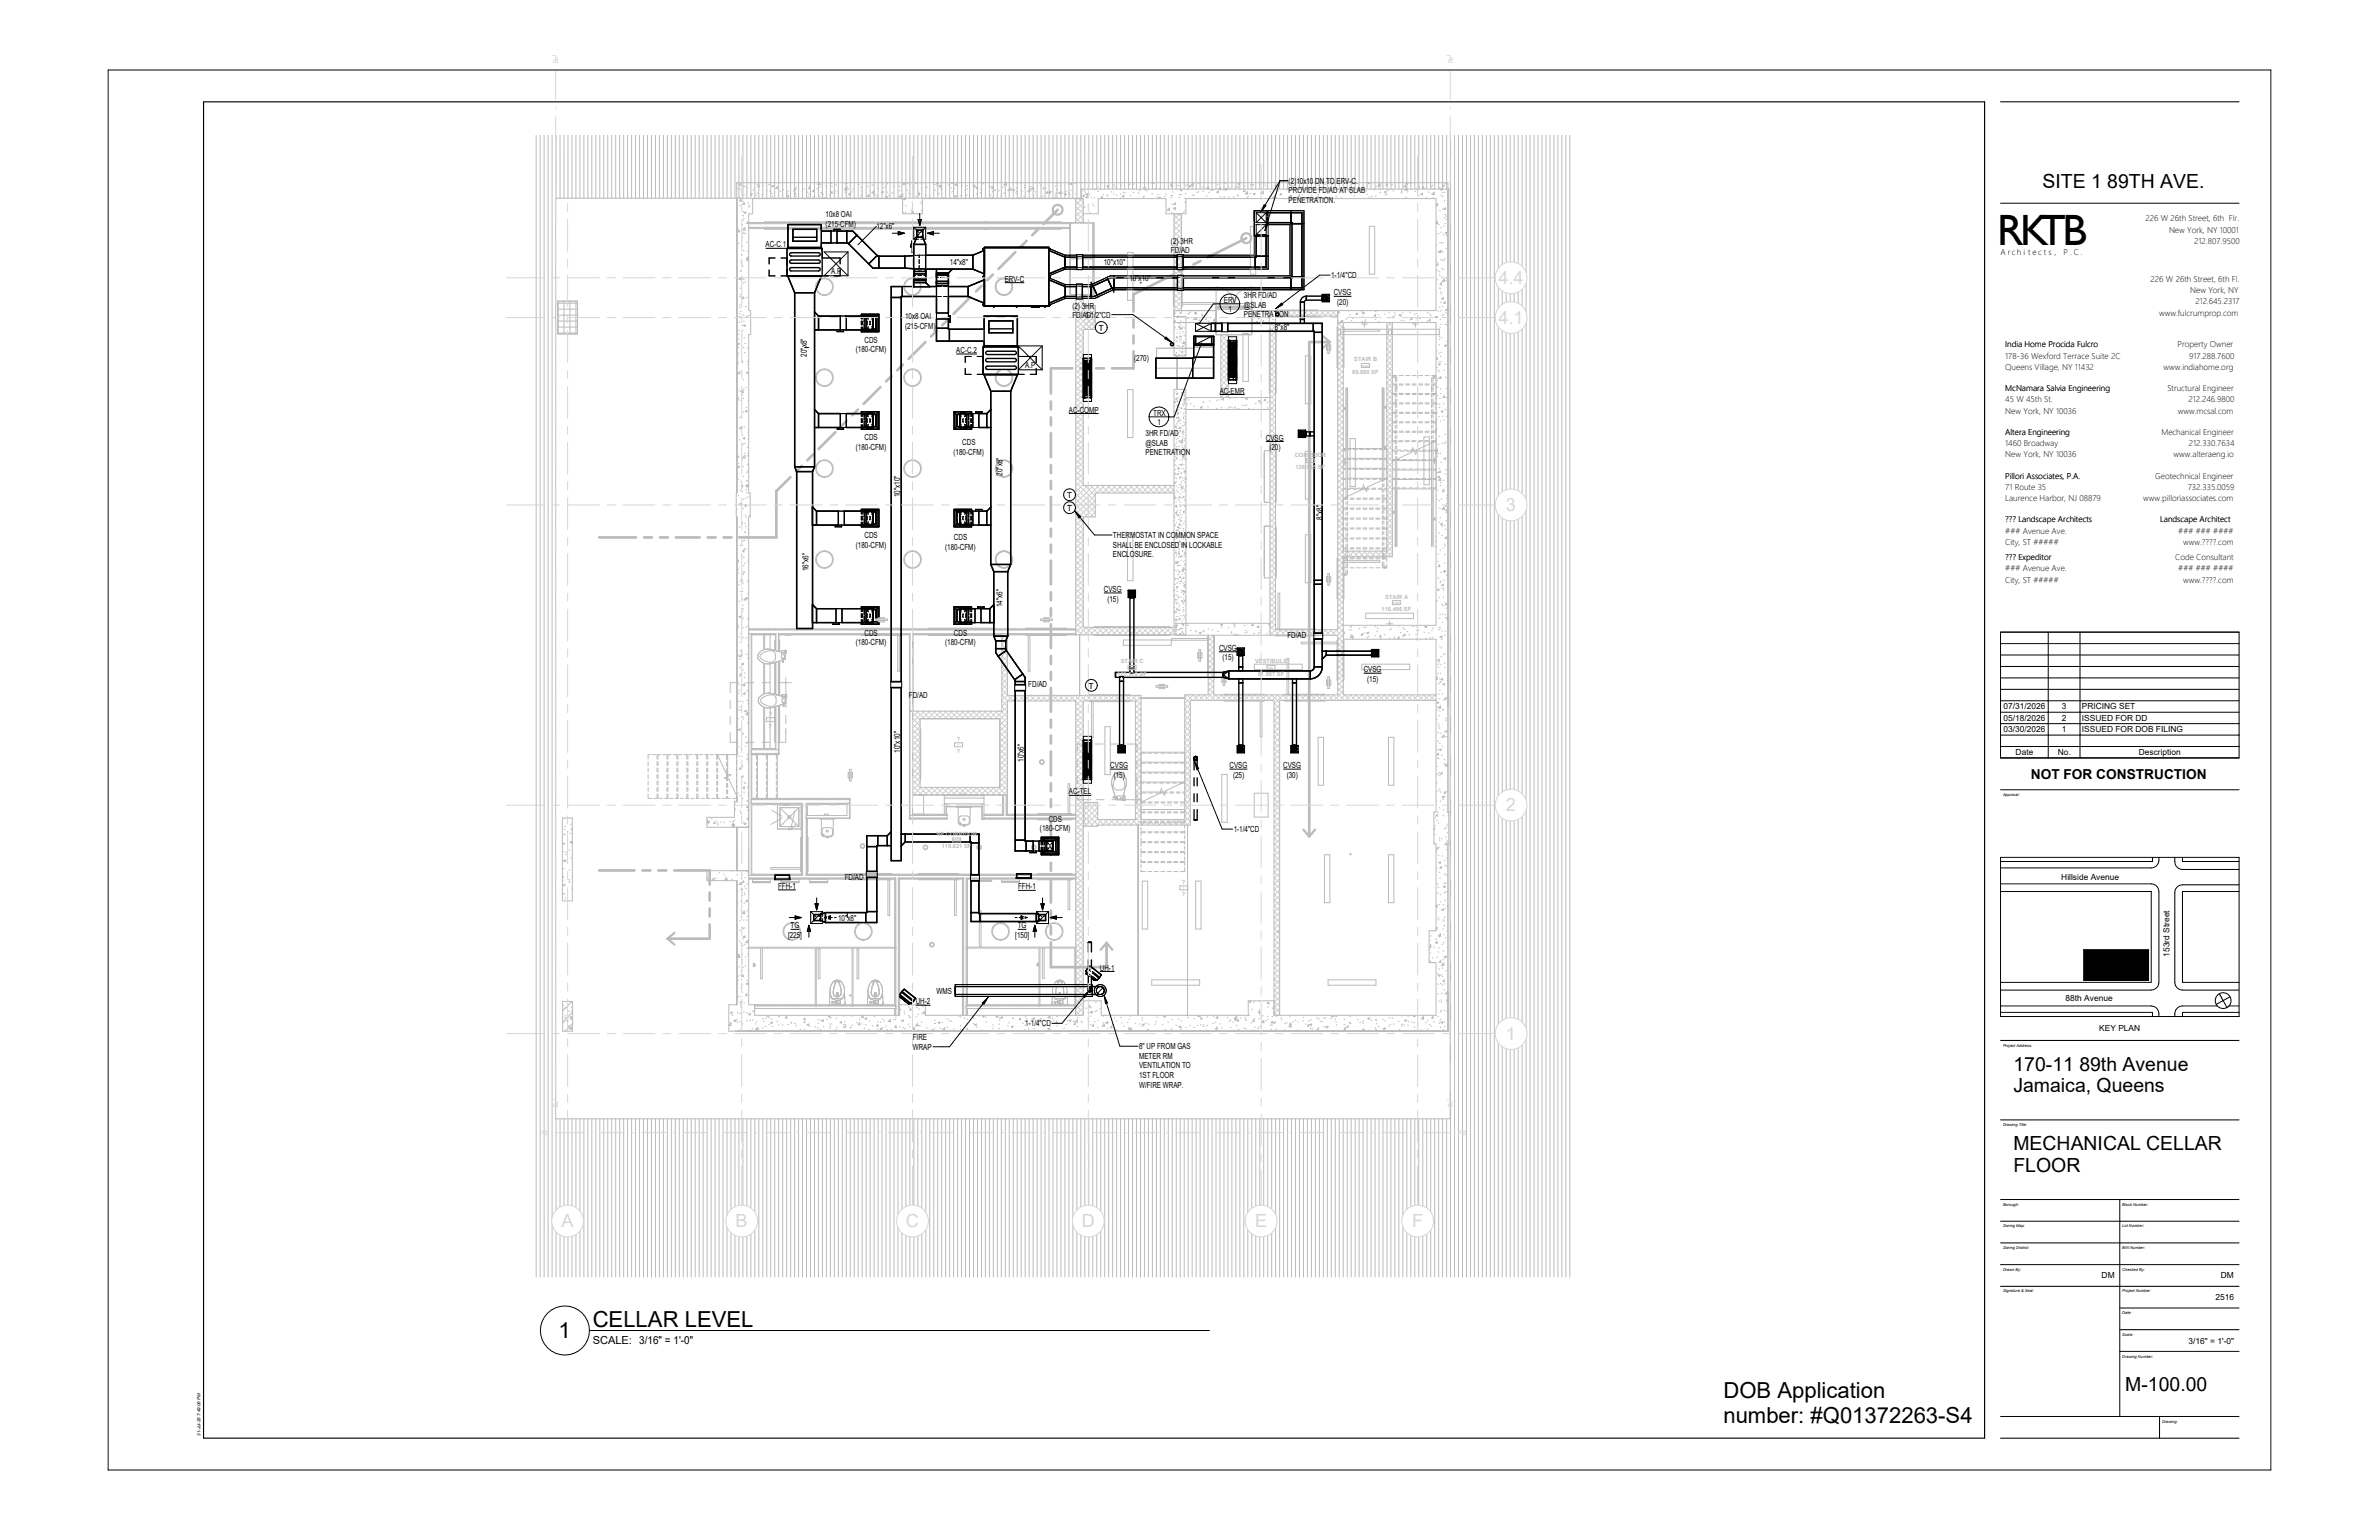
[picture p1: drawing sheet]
<svg xmlns="http://www.w3.org/2000/svg" width="864mm" height="559mm" viewBox="0 0 864 559" stroke-linecap="round" stroke-linejoin="round" font-family="sans-serif">
<defs><g id="words">
<text font-size="15.9" x="724.9" y="88.8">RKTB</text>
<g font-size="8">
<text x="202.7" y="485.5">1</text>
<text x="215.2" y="481.4">CELLAR LEVEL</text>
<text x="625.6" y="507.4">DOB Application</text>
<text x="625.6" y="516.4">number: #Q01372263-S4</text>
</g>
<g font-size="7.1">
<text x="741.4" y="68.3">SITE 1 89TH AVE.</text>
<text x="730.9" y="388.5">170-11 89th Avenue</text>
<text x="730.9" y="396.4">Jamaica, Queens</text>
<text x="730.9" y="417.4">MECHANICAL CELLAR</text>
<text x="730.9" y="425.2">FLOOR</text>
<text x="771.5" y="504.8">M-100.00</text>
</g>
<g font-size="6.6" fill="#d6d6d6">
<text x="544" y="103">4.4</text>
<text x="544" y="117.5">4.1</text>
<text x="546.7" y="185.4">3</text>
<text x="546.7" y="294.4">2</text>
<text x="546.7" y="377.3">1</text>
<text x="203.8" y="445.3">A</text>
<text x="267" y="445.3">B</text>
<text x="328.9" y="445.3">C</text>
<text x="392.7" y="445.3">D</text>
<text x="455.6" y="445.3">E</text>
<text x="512.6" y="445.3">F</text>
</g>
<text font-size="5" x="737.2" y="282.6">NOT FOR CONSTRUCTION</text>
<g font-size="4">
<text x="215.2" y="487.6">SCALE:</text>
<text x="232.1" y="487.6">3/16&quot; = 1'-0&quot;</text>
</g>
<g font-size="3">
<text x="467.8" y="66.7">(2)10x10 DN TO ERV-C.</text>
<text x="467.8" y="70.2">PROVIDE FD/AD AT SLAB</text>
<text x="467.8" y="73.6">PENETRATION.</text>
<text x="299.7" y="78.7">10x8 OAI</text>
<text x="299.7" y="82.2">(215-CFM)</text>
<text x="318.1" y="83.2">12&quot;x6&quot;</text>
<text x="778.8" y="80.3">226 W 26th Street, 6th Flr.</text>
<text x="277.9" y="89.8">AC-C.1</text>
<text x="425.1" y="88.5">(2) 3HR</text>
<text x="787.4" y="84.4">New York, NY 10001</text>
<text x="796.5" y="88.5">212.807.9500</text>
<text x="425.1" y="92">FD/AD</text>
<text x="726.3" y="92.6">A r ch i t ec t s ,</text>
<text x="749.1" y="92.6">P . C .</text>
<text x="301.7" y="99.5">A.P</text>
<text x="344.8" y="96.1">14&quot;x8&quot;</text>
<text x="400.7" y="96.1">10&quot;x10&quot;</text>
<text x="410" y="102">10&quot;x10&quot;</text>
<text x="483.2" y="100.9">1-1/4&quot;CD</text>
<text x="364.7" y="102.2">ERV-C</text>
<text x="484.1" y="107.2">CVSG</text>
<text x="780.7" y="102.2">226 W 26th Street, 6th Fl.</text>
<text x="795.1" y="106.3">New York, NY</text>
<text x="389.3" y="112">(2) 3HR</text>
<text x="444.3" y="110">ERV</text>
<text x="446" y="113">1</text>
<text x="451.6" y="108.1">3HR FD/AD</text>
<text x="451.6" y="111.6">@SLAB</text>
<text x="485.4" y="110.7">(20)</text>
<text x="796.9" y="110.4">212.645.2317</text>
<text x="328.5" y="115.9">10x8 OAI</text>
<text x="328.5" y="119.4">(215-CFM)</text>
<text x="389.3" y="115.5">FD/AD</text>
<text x="393.9" y="115.2">1-1/2&quot;CD</text>
<text x="451.6" y="115.1">PENETRATION</text>
<text x="462.8" y="119.7">8&quot;x8&quot;</text>
<text x="783.8" y="114.5">www.fulcrumprop.com</text>
<text x="313.8" y="124.4">CDS</text>
<text x="398.9" y="120.1">T</text>
<text x="292.9" y="129.4" transform="rotate(-90 292.9 129.4)">20&quot;x8&quot;</text>
<text x="310.7" y="127.9">(180-CFM)</text>
<text x="347.1" y="128.1">AC-C.2</text>
<text x="411.7" y="131.2">(270)</text>
<text x="727.9" y="126.1">India Home Procida Fulcro</text>
<text x="727.9" y="130.1">178-36 Wexford Terrace Suite 2C</text>
<text x="790.5" y="126.1">Property Owner</text>
<text x="794.7" y="130.1">917.288.7600</text>
<text x="372.2" y="133.6">A.P</text>
<text x="727.9" y="134.2">Queens Village, NY 11432</text>
<text x="785.3" y="134.2">www.indiahome.org</text>
<text x="442.8" y="142.8">AC-EMR</text>
<text x="727.9" y="141.9">McNamara Salvia Engineering</text>
<text x="786.8" y="141.9">Structural Engineer</text>
<text x="388" y="149.7">AC-COMP</text>
<text x="727.9" y="146">45 W 45th St.</text>
<text x="794.5" y="146">212.246.9800</text>
<text x="418.6" y="151">TRX</text>
<text x="420.2" y="154">1</text>
<text x="727.9" y="150.1">New York, NY 10036</text>
<text x="790.5" y="150.1">www.mcsal.com</text>
<text x="313.8" y="159.8">CDS</text>
<text x="349.3" y="161.5">CDS</text>
<text x="415.9" y="158.2">3HR FD/AD</text>
<text x="415.9" y="161.7">@SLAB</text>
<text x="459.5" y="159.9">CVSG</text>
<text x="727.9" y="157.8">Altera Engineering</text>
<text x="727.9" y="161.9">1460 Broadway</text>
<text x="784.6" y="157.8">Mechanical Engineer</text>
<text x="794.6" y="161.9">212.330.7634</text>
<text x="310.7" y="163.3">(180-CFM)</text>
<text x="346.1" y="165">(180-CFM)</text>
<text x="415.9" y="165.2">PENETRATION</text>
<text x="460.8" y="163.3">(20)</text>
<text x="727.9" y="166">New York, NY 10036</text>
<text x="789" y="166">www.alteraeng.io</text>
<text x="363.9" y="172.6" transform="rotate(-90 363.9 172.6)">20&quot;x8&quot;</text>
<text x="727.9" y="173.7">Pillori Associates, P.A.</text>
<text x="782.4" y="173.7">Geotechnical Engineer</text>
<text x="727.9" y="177.8">71 Route 35</text>
<text x="794.2" y="177.8">732.335.0059</text>
<text x="326.7" y="180.5" transform="rotate(-90 326.7 180.5)">10&quot;x10&quot;</text>
<text x="387.4" y="180.8">T</text>
<text x="387.4" y="185.5">T</text>
<text x="727.9" y="181.9">Laurence Harbor, NJ 08879</text>
<text x="778" y="181.9">www.pilloriassociates.com</text>
<text x="480.1" y="188.5" transform="rotate(-90 480.1 188.5)">8&quot;x8&quot;</text>
<text x="727.9" y="189.6">??? Landscape Architects</text>
<text x="784.1" y="189.6">Landscape Architect</text>
<text x="313.8" y="195.2">CDS</text>
<text x="346.3" y="196">CDS</text>
<text x="404" y="195.2">THERMOSTAT IN COMMON SPACE</text>
<text x="727.9" y="193.6">### Avenue Ave.</text>
<text x="727.9" y="197.7">City, ST #####</text>
<text x="790.7" y="193.6">### ### ####</text>
<text x="792.5" y="197.7">www.????.com</text>
<text x="310.7" y="198.7">(180-CFM)</text>
<text x="343.1" y="199.5">(180-CFM)</text>
<text x="404" y="198.7">SHALL BE ENCLOSED IN LOCKABLE</text>
<text x="404" y="202.2">ENCLOSURE.</text>
<text x="727.9" y="203.3">??? Expeditor</text>
<text x="789.6" y="203.3">Code Consultant</text>
<text x="293.5" y="207.3" transform="rotate(-90 293.5 207.3)">16&quot;x6&quot;</text>
<text x="727.9" y="207.4">### Avenue Ave.</text>
<text x="790.7" y="207.4">### ### ####</text>
<text x="400.7" y="214.8">CVSG</text>
<text x="727.9" y="211.4">City, ST #####</text>
<text x="792.5" y="211.4">www.????.com</text>
<text x="363.9" y="220.3" transform="rotate(-90 363.9 220.3)">14&quot;x6&quot;</text>
<text x="402" y="218.3">(15)</text>
<text x="313.8" y="230.6">CDS</text>
<text x="346.3" y="230.6">CDS</text>
<text x="467.4" y="231.3">FD/AD</text>
<text x="310.7" y="234.1">(180-CFM)</text>
<text x="343.1" y="234.1">(180-CFM)</text>
<text x="442.5" y="236.2">CVSG</text>
<text x="443.8" y="239.7">(15)</text>
<text x="495" y="243.9">CVSG</text>
<text x="373.3" y="249.3">FD/AD</text>
<text x="395.3" y="249.9">T</text>
<text x="496.3" y="247.4">(15)</text>
<text x="329.9" y="253.1">FD/AD</text>
<text x="727.3" y="257.4">07/31/2026</text>
<text x="748.5" y="257.4">3</text>
<text x="755.7" y="257.4">PRICING SET</text>
<text x="727.3" y="261.6">05/18/2026</text>
<text x="748.5" y="261.6">2</text>
<text x="755.7" y="261.6">ISSUED FOR DD</text>
<text x="727.3" y="265.7">03/30/2026</text>
<text x="748.5" y="265.7">1</text>
<text x="755.7" y="265.7">ISSUED FOR DOB FILING</text>
<text x="326.7" y="273.2" transform="rotate(-90 326.7 273.2)">10&quot;x10&quot;</text>
<text x="731.7" y="274">Date</text>
<text x="747" y="274">No.</text>
<text x="776.4" y="274">Description</text>
<text x="371.7" y="276.5" transform="rotate(-90 371.7 276.5)">10&quot;x6&quot;</text>
<text x="403" y="278.8">CVSG</text>
<text x="446.3" y="278.8">CVSG</text>
<text x="465.8" y="278.8">CVSG</text>
<text x="404.3" y="282.2">(15)</text>
<text x="447.6" y="282.2">(25)</text>
<text x="467.1" y="282.2">(30)</text>
<text x="388" y="288.3">AC-TEL</text>
<text x="380.7" y="298.1">CDS</text>
<text x="377.5" y="301.6">(180-CFM)</text>
<text x="447.8" y="301.9">1-1/4&quot;CD</text>
<text x="282.4" y="322.6">FFH-1</text>
<text x="306.6" y="319.2">FD/AD</text>
<text x="369.6" y="322.8">FFH-1</text>
<text x="748.3" y="319.3">Hillside Avenue</text>
<text x="304.3" y="334">10&quot;x8&quot;</text>
<text x="286.1" y="340.4">[225]</text>
<text x="287" y="336.9">TG</text>
<text x="368.6" y="340.4">[150]</text>
<text x="369.5" y="336.9">TG</text>
<text x="787.5" y="347.1" transform="rotate(-90 787.5 347.1)">153rd Street</text>
<text x="399.3" y="352.2">UH-1</text>
<text x="332.4" y="364.4">UH-2</text>
<text x="340" y="360.6">WMS</text>
<text x="749.8" y="363.3">88th Avenue</text>
<text x="331.4" y="377.4">FIRE</text>
<text x="372.2" y="372.4">1-1/4&quot;CD</text>
<text x="762" y="374.3">KEY PLAN</text>
<text x="331.4" y="380.9">WRAP</text>
<text x="413.5" y="380.7">8&quot; UP FROM GAS</text>
<text x="413.5" y="384.2">METER RM</text>
<text x="413.5" y="387.7">VENTILATION TO</text>
<text x="413.5" y="391.2">1ST FLOOR</text>
<text x="413.5" y="394.7">W/FIRE WRAP.</text>
<text x="762.9" y="463.9">DM</text>
<text x="806.2" y="463.9">DM</text>
<text x="804.3" y="471.8">2516</text>
<text x="794.5" y="487.5">3/16&quot; = 1'-0&quot;</text>
</g>
<g font-size="3" fill="#d6d6d6">
<text x="202.1" y="398.7" transform="rotate(-180 202.1 398.7)">L</text>
<text x="202.8" y="399.4" transform="rotate(-180 202.8 399.4)">P</text>
<text x="526.8" y="398.7" transform="rotate(-180 526.8 398.7)">L</text>
<text x="527.5" y="399.4" transform="rotate(-180 527.5 399.4)">P</text>
<text x="196.6" y="409.9" transform="rotate(90 196.6 409.9)">PL</text>
<text x="530" y="409.9" transform="rotate(90 530 409.9)">PL</text>
</g>
<g font-size="2.1" fill="#bbb">
<text x="491.6" y="131.2">STAIR B</text>
<text x="490.8" y="135.6">69.895 SF</text>
<text x="470" y="165.7">CORRIDOR</text>
<text x="470.3" y="170.1">136.985 SF</text>
<text x="501.5" y="221.7">116.496 SF</text>
<text x="502.8" y="217.2">STAIR A</text>
<text x="405.6" y="245.2">123.310 SF</text>
<text x="406.8" y="240.7">STAIR C</text>
<text x="455.6" y="240.7">VESTIBULE</text>
<text x="456.6" y="245.2">51.907 SF</text>
<text x="279" y="259.6">?</text>
<text x="279" y="264.1">?</text>
<text x="347.3" y="268.8">?</text>
<text x="347.3" y="273.3">?</text>
<text x="339.9" y="303.4">NP CORRIDOR</text>
<text x="341.9" y="307.8">115.621 SF</text>
<text x="429.1" y="320.7">?</text>
<text x="429.1" y="325.2">?</text>
</g>
<text font-size="1.6" x="72.7" y="521" transform="rotate(-90 72.7 521)">31-Jul-26 7:49:06 PM</text>
<g font-size="1.4">
<text x="727.1" y="288.8">Approval:</text>
<text x="727.1" y="379.8">Project Address:</text>
<text x="727.1" y="408.6">Drawing Title:</text>
<text x="727.1" y="437.5">Borough:</text>
<text x="770.4" y="437.5">Block Number:</text>
<text x="727.1" y="445.4">Zoning Map:</text>
<text x="770.4" y="445.4">Lot Number:</text>
<text x="727.1" y="453.3">Zoning District:</text>
<text x="770.4" y="453.2">BIN Number:</text>
<text x="727.1" y="461.1">Drawn By:</text>
<text x="770.4" y="461.1">Checked By:</text>
<text x="727.1" y="469">Signature &amp; Seal:</text>
<text x="770.4" y="469">Project Number:</text>
<text x="770.4" y="476.8">Date:</text>
<text x="770.4" y="484.7">Scale:</text>
<text x="770.4" y="492.6">Drawing Number:</text>
<text x="784.8" y="516.2">Drawing:</text>
</g>
<g font-size="1" fill="#bbb">
<text x="494.1" y="133">CF006</text>
<text x="474.7" y="167.5">C01</text>
<text x="505.3" y="219.1">CF007</text>
<text x="409.4" y="242.6">CF005</text>
<text x="460.4" y="242.6">C02</text>
<text x="279.3" y="261.5">?</text>
<text x="347.6" y="270.6">?</text>
<text x="345.7" y="305.2">NP002</text>
<text x="429.3" y="322.6">?</text>
</g>
</g></defs>
<g fill="#696969">
<path d="M295.9 328h1.1l-.5 2.1z"/>
<path d="M293.6 335.8l.6 2.1h-1.1z"/>
<path d="M288.7 332.4l2.1 .5-2.1 .6z"/>
<path d="M377.9 328h1.1l-.5 2.1z"/>
<path d="M381.3 332.9l2.1-.5v1.1z"/>
<path d="M375.6 335.8l.6 2.1h-1.1z"/>
<path d="M333.3 79.7h1.2l-.6 2.1z"/>
<path d="M336.7 84.6l2.2-.5v1.1z"/>
<path d="M331.1 87.4l.5 2.2h-1.1z"/>
<path d="M326.1 84.1l2.1 .5-2.1 .6z"/>
</g>
<g fill="none" stroke="#bbb" stroke-width=".36">
<path d="M194.6 49.1v414.3M196.1 49.1v414.3M197.5 49.1v414.3M199 49.1v414.3M200.4 49.1v414.3M201.9 49.1v22.8M203.3 49.1v22.8M204.7 49.1v22.8M206.2 49.1v22.8M207.6 49.1v22.8M209.1 49.1v22.8M210.5 49.1v22.8"/>
<path d="M212 49.1v22.8M213.4 49.1v22.8M214.8 49.1v22.8M216.3 49.1v22.8M217.7 49.1v22.8M219.2 49.1v22.8M220.6 49.1v22.8M222.1 49.1v22.8M223.5 49.1v22.8M224.9 49.1v22.8M226.4 49.1v22.8M227.8 49.1v22.8"/>
<path d="M229.3 49.1v22.8M230.7 49.1v22.8M232.2 49.1v22.8M233.6 49.1v22.8M235 49.1v22.8M236.5 49.1v22.8M237.9 49.1v22.8M239.4 49.1v22.8M240.8 49.1v22.8M242.3 49.1v22.8M243.7 49.1v22.8M245.1 49.1v22.8"/>
<path d="M246.6 49.1v22.8M248 49.1v22.8M249.5 49.1v22.8M250.9 49.1v22.8M252.4 49.1v22.8M253.8 49.1v22.8M255.3 49.1v22.8M256.7 49.1v22.8M258.1 49.1v22.8M259.6 49.1v22.8M261 49.1v22.8M262.5 49.1v22.8"/>
<path d="M263.9 49.1v22.8M265.4 49.1v22.8M266.8 49.1v22.8M268.2 49.1v22.8M269.7 49.1v22.8M271.1 49.1v22.8M272.6 49.1v22.8M274 49.1v22.8M275.5 49.1v22.8M276.9 49.1v22.8M278.3 49.1v22.8M279.8 49.1v22.8"/>
<path d="M281.2 49.1v22.8M282.7 49.1v22.8M284.1 49.1v22.8M285.6 49.1v22.8M287 49.1v22.8M288.4 49.1v22.8M289.9 49.1v22.8M291.3 49.1v22.8M292.8 49.1v22.8M294.2 49.1v22.8M295.7 49.1v22.8M297.1 49.1v22.8"/>
<path d="M298.5 49.1v22.8M300 49.1v22.8M301.4 49.1v22.8M302.9 49.1v22.8M304.3 49.1v22.8M305.8 49.1v22.8M307.2 49.1v22.8M308.6 49.1v22.8M310.1 49.1v22.8M311.5 49.1v22.8M313 49.1v22.8M314.4 49.1v22.8"/>
<path d="M315.9 49.1v22.8M317.3 49.1v22.8M318.8 49.1v22.8M320.2 49.1v22.8M321.6 49.1v22.8M323.1 49.1v22.8M324.5 49.1v22.8M326 49.1v22.8M327.4 49.1v22.8M328.9 49.1v22.8M330.3 49.1v22.8M331.7 49.1v22.8"/>
<path d="M333.2 49.1v22.8M334.6 49.1v22.8M336.1 49.1v22.8M337.5 49.1v22.8M339 49.1v22.8M340.4 49.1v22.8M341.8 49.1v22.8M343.3 49.1v22.8M344.7 49.1v22.8M346.2 49.1v22.8M347.6 49.1v22.8M349.1 49.1v22.8"/>
<path d="M350.5 49.1v22.8M351.9 49.1v22.8M353.4 49.1v22.8M354.8 49.1v22.8M356.3 49.1v22.8M357.7 49.1v22.8M359.2 49.1v22.8M360.6 49.1v22.8M362 49.1v22.8M363.5 49.1v22.8M364.9 49.1v22.8M366.4 49.1v22.8"/>
<path d="M367.8 49.1v22.8M369.3 49.1v22.8M370.7 49.1v22.8M372.1 49.1v22.8M373.6 49.1v22.8M375 49.1v22.8M376.5 49.1v22.8M377.9 49.1v22.8M379.4 49.1v22.8M380.8 49.1v22.8M382.3 49.1v22.8M383.7 49.1v22.8"/>
<path d="M385.1 49.1v22.8M386.6 49.1v22.8M388 49.1v22.8M389.5 49.1v22.8M390.9 49.1v22.8M392.4 49.1v22.8M393.8 49.1v19.5M395.2 49.1v19.5M396.7 49.1v19.5M398.1 49.1v19.5M399.6 49.1v19.5M401 49.1v19.5"/>
<path d="M402.5 49.1v19.5M403.9 49.1v19.5M405.3 49.1v19.5M406.8 49.1v19.5M408.2 49.1v19.5M409.7 49.1v19.5M411.1 49.1v19.5M412.6 49.1v19.5M414 49.1v19.5M415.4 49.1v19.5M416.9 49.1v19.5M418.3 49.1v19.5"/>
<path d="M419.8 49.1v19.5M421.2 49.1v19.5M422.7 49.1v19.5M424.1 49.1v19.5M425.5 49.1v19.5M427 49.1v19.5M428.4 49.1v19.5M429.9 49.1v19.5M431.3 49.1v19.5M432.8 49.1v19.5M434.2 49.1v19.5M435.6 49.1v19.5"/>
<path d="M437.1 49.1v19.5M438.5 49.1v19.5M440 49.1v19.5M441.4 49.1v19.5M442.9 49.1v19.5M444.3 49.1v19.5M445.8 49.1v19.5M447.2 49.1v19.5M448.6 49.1v19.5M450.1 49.1v19.5M451.5 49.1v19.5M453 49.1v19.5"/>
<path d="M454.4 49.1v19.5M455.9 49.1v19.5M457.3 49.1v19.5M458.7 49.1v19.5M460.2 49.1v19.5M461.6 49.1v19.5M463.1 49.1v19.5M464.5 49.1v19.5M466 49.1v19.5M467.4 49.1v19.5M468.8 49.1v19.5M470.3 49.1v19.5"/>
<path d="M471.7 49.1v19.5M473.2 49.1v19.5M474.6 49.1v19.5M476.1 49.1v19.5M477.5 49.1v19.5M478.9 49.1v19.5M480.4 49.1v19.5M481.8 49.1v19.5M483.3 49.1v19.5M484.7 49.1v19.5M486.2 49.1v19.5M487.6 49.1v19.5"/>
<path d="M489 49.1v19.5M490.5 49.1v19.5M491.9 49.1v19.5M493.4 49.1v19.5M494.8 49.1v19.5M496.3 49.1v19.5M497.7 49.1v19.5M499.1 49.1v19.5M500.6 49.1v19.5M502 49.1v19.5M503.5 49.1v19.5M504.9 49.1v19.5"/>
<path d="M506.4 49.1v19.5M507.8 49.1v19.5M509.3 49.1v19.5M510.7 49.1v19.5M512.1 49.1v19.5M513.6 49.1v19.5M515 49.1v19.5M516.5 49.1v19.5M517.9 49.1v19.5M519.4 49.1v19.5M520.8 49.1v19.5M522.2 49.1v19.5"/>
<path d="M523.7 49.1v19.5M525.1 49.1v19.5M526.6 49.1v414.3M528 49.1v414.3M529.5 49.1v414.3M530.9 49.1v414.3M532.3 49.1v414.3M533.8 49.1v414.3M535.2 49.1v414.3M536.7 49.1v414.3M538.1 49.1v414.3M539.6 49.1v414.3"/>
<path d="M541 49.1v414.3M542.4 49.1v414.3M543.9 49.1v414.3M545.3 49.1v414.3M546.8 49.1v414.3M548.2 49.1v414.3M549.7 49.1v414.3M551.1 49.1v414.3M552.5 49.1v414.3M554 49.1v414.3M555.4 49.1v414.3M556.9 49.1v414.3"/>
<path d="M558.3 49.1v414.3M559.8 49.1v414.3M561.2 49.1v414.3M562.6 49.1v414.3M564.1 49.1v414.3M565.5 49.1v414.3M567 49.1v414.3M568.4 49.1v414.3M569.9 49.1v414.3M201.7 71.9h190.8v-3.3h133.9v337.4h-324.7zM267.5 66.6v.2M267.7 68.5h-.2"/>
<path d="M268.4 68.6l.2 .2M268.5 74.6l.3 .1M268.8 71.6l-.3 .1M268.9 66.6l.1 .6h-.5zM269.2 72.1l.1 .9-.8-.1zM269.6 73l.2 .2M269.7 78.2l.2 .2M269.7 78.2h-.3M269.9 79.9l-.3 .2M269.9 79.2l.2 .2M269.9 67.5l.3 .2M270 76.8l-.3 .2"/>
<path d="M270.1 73.7l-.3 .2M270.1 77.2l.7-.3-.2 .6zM270.2 73.6l.1 .6-.6-.1zM270.2 70.7l-.2 .1M270.3 67.6l-.2 .2M271.2 68h-.3M271.5 73.5l.3 .2M271.8 75h.1M271.8 77.9h-.1M271.8 75l.2 .2M272.2 74.5l-.3 .1M272.4 70.5l.6-.2-.1 .5z"/>
<path d="M273.3 68.8l.3 .2M274.6 70.9h-.3M275 72.1h.1M275 70l-.2 .2M275.1 66.9l-.2 .2M275.3 66.5l.3 .3M275.5 67.2l.1 .6-.5-.1zM276.9 70.6h-.3M277 67.2l-.3 .1M278.2 69l.3 .2M279.3 66.9l-.3 .1M279.7 69.3l-.2 .2"/>
<path d="M279.8 66.3l-.2 .1M280.2 67.5l.6-.2-.2 .5zM280.3 71.1l.3 .2M280.4 70.1h-.3M282.1 67.8l.2 .6-.6-.1zM282.8 66.5h-.3M283.2 69.2l.2 .2M284.3 71.8l-.2 .2M284.4 68.7l-.2 .2M285.7 71.2l.6-.2-.2 .6zM285.7 70.2l.3 .2M286.2 69.3l-.3 .1"/>
<path d="M288.1 69.5l.3 .1M288.3 70.3h.7M288.5 69l-.3 .1M288.6 70v.7M288.8 68.4l.1 .6-.6-.1zM289.1 71.1l-.3 .2M289.2 68l-.2 .2M291.1 69.3l.2 .2M292 68.6h-.3M293 69.7l.3 .1M293.3 71.3l.3 .2M293.4 68.3l.7-.3-.2 .6z"/>
<path d="M293.8 70.5l-.2 .1M293.9 67.4l-.2 .2M295.4 69l.1 .5h-.5zM295.4 71.4l-.3 .1M296.5 68.4l.2 .2M297 66.3l.1 .1M297.4 66.3l-.6 .6 .8 .1v-.7M297.8 71.1l-.3 .1M297.9 67.8h-.3M298.5 69.9l-.2 .2-.3-.2M298.6 66.8l-.2 .2M298.7 70.4l.2 .2"/>
<path d="M299.1 72.1l.5-.4-.1 .4M300.2 67.5h-.3M301.3 70.7h-.3M301.8 66.4l.2 .2M301.9 67.4l.2 .2M302 69.5l.1 .6h-.5zM302.9 70.1l.3 .1M303.3 69.2l-.2 .2M303.7 67l-.3 .1M304.1 69.5l.2 .2M306.7 66.6l.2 .2M306.7 69l.6-.2-.1 .5z"/>
<path d="M307.1 69.9l-.3 .1M307.3 66.5l.2 .2M307.4 67.7l.1 .9-.8-.2zM307.8 70.3l.3 .2M307.9 71.6l-.2 .2M308 68.5l-.2 .2M308.6 70.1l.2 .6-.6-.1zM309.3 66.3h-.1M309.4 69.6l-.3 .1M309.5 68.5l.2 .2M311.6 66.8l.3 .2M312.6 71l-.3 .2"/>
<path d="M312.7 67.9l-.2 .2M312.8 70.5l.2 .2M312.9 69.2h-.3M313 71.8l.2 .2M314.9 66.3h.1M314.9 67.6l.2 .2M315.3 70.7l.1 .6-.6-.1zM316.3 72l-.3 .1M316.5 67l.3 .2M317.3 69.2l.1 .9-.9-.1zM317.4 70.3l-.3 .2M317.5 67.2l-.2 .2"/>
<path d="M317.7 70.7l.3 .2M318.4 70.8l.2 .3M318.6 71.7l-.3 .1M318.7 68.4h-.3M320 69.7l.6-.2-.2 .6zM320.3 66.7l.2 .2M321 68.1h-.3M321.5 67.2l.2 .2M321.9 71.3l.1 .6-.5-.1zM322.1 71.3h-.3M322.1 69.7l-.2 .1M322.2 66.6l-.2 .2"/>
<path d="M322.6 70.9l.3 .2M323.8 69.9l.2 .2M324.5 67.6l-.3 .1M324.6 66.3l.1 .1M326.4 67.5l.3 .1M326.8 69.1l-.2 .2M327.1 70.8l.1 .8-.8-.1zM327.6 71.1l.2 .2M327.7 77.1l.3 .1M327.7 66.8l.7-.3-.2 .6zM327.8 73.8l-.2 .1M327.9 70.5h-.3"/>
<path d="M328.5 71.9l.1 .5h-.5zM328.8 74.5l.2 .2M328.9 77l-.3 .1M329.2 69l.2 .2M329.4 66.4l.2 .2M330.3 70.2h-.3M330.4 66.8l-.3 .1M330.7 76l.2 .2M331 77.2l.6-.3-.1 .6zM331 76.5l.2 .2M331.3 73.4h-.3M331.3 67.7l.3 .1"/>
<path d="M331.4 74.5l-.3 .2M331.5 71.5l-.3 .1M331.6 68.4l-.2 .2M332.5 71.3l.2 .2M332.6 77.3l.3 .2M332.7 66.5l-.3 .1M333.2 70.5l.7-.3-.2 .6zM333.8 69.7l-.3 .1M334.2 73.6l.2 .2M334.3 66.6l.3 .2M334.6 68.1l.2 .2M334.7 76.2l-.3 .1"/>
<path d="M334.9 72.8v.2M336.2 70.8l-.2 .2M336.3 67.9l.2 .1M336.3 67.7l-.2 .2M337.4 71.5l.3 .2M339.3 66.8l.2 .2M339.6 69h-.3M339.9 67.1l.3 .3M340.3 66.3l-.3 .3h.6l-.1-.3M340.9 70.2l-.3 .2M341 67.1l-.2 .2M341 67.5l.7-.2-.2 .5z"/>
<path d="M341.2 68.1l.3 .1M341.9 68.7h-.3M342.3 71.7l.3 .2M343 71.8l-.3 .1M344.2 67.1l.2 .1M345 71.7l.2 .2M345.4 68.2h-.3M345.4 66.3l.2 .1M345.7 69.5l-.3 .2M345.8 66.4l-.2 .2M346.1 68.3l.3 .2M346.5 71.2l.7-.2-.2 .5z"/>
<path d="M347.1 66.6l.1 .6h-.5zM347.3 72l.2 .1M348.8 71.1h-.3M349.1 67.3l.3 .1M350.3 71.9l-.2 .2M350.3 70.8l.3 .2M350.4 68.9l-.2 .2M351.1 68.5l.2 .2M351.1 70.8h-.3M351.2 67.4l-.3 .1M353.5 67.1l-.3 .1M353.7 67.2l.1 .6h-.5z"/>
<path d="M354 67.5l.3 .1M354.3 68.2l.6-.2-.2 .6zM354.6 70.3h-.3M355 71.4l-.3 .1M355.1 68.3l-.2 .2M355.7 69.9l.2 .2M356 68.7l.2 .2M357 66.7h-.3M357.9 71.9l.2 .2M359 67.7l.2 .1M359.8 70.7l-.3 .1M359.9 67.6l-.3 .2"/>
<path d="M360 72.1l-.2-.1 .6-.3-.1 .4M360.4 67.8l.1 .6-.6-.1zM360.4 69.5l-.3 .1M360.9 68.9l.3 .2M361.1 69l.2 .2M362.8 69.2l-.3 .1M363.3 71l.2 .2M363.9 67.9l.3 .1M364.5 70l-.2 .2M364.6 66.9l-.2 .2M365.3 66.3l.1 .9-.8-.1zM365.9 69.1l.2 .2"/>
<path d="M366.3 68.8h-.3M366.5 68l.2 .2M367 68.4l.1 .6-.6-.1zM367.6 69l.6-.3-.2 .6zM368.7 70.1l.2 .2M368.8 68.1l.3 .2M369.2 69.4l-.3 .2M369.3 66.3l-.2 .2M369.7 71.6l-.3 .1M370.8 69.3l.2 .2M371.9 67.1l.2 .2M372 71.3l-.3 .1"/>
<path d="M372.1 68h-.3M373.6 69l.1 .5h-.5zM373.8 68.3l.2 .2M373.9 71.8l-.3 .2M374 68.7l-.3 .2M374.1 69.1l.2 .2M374.4 67.7h-.3M375.2 67.9l.1 .8-.8-.1zM375.5 70.9h-.3M375.7 69.5l.3 .2M375.8 66.3h.1M377.4 66.3l.1 .1"/>
<path d="M377.9 67.2l-.3 .1M378.6 71.2l-.2 .1M378.7 68.5l.3 .2M378.7 68.1l-.2 .2M379.5 68.2l.2 .2M380.2 69.5l.1 .6h-.5zM380.6 69.7l.3 .2M380.8 69.7l.7-.2-.2 .5zM381.3 70.1l-.3 .1M383 71.4l.2 .3M383.3 70.6l-.3 .1M383.4 67.5l-.3 .2"/>
<path d="M383.6 69.8h-.3M383.6 68.7l.3 .2M383.7 66.5h-.3M384.9 67.3l.2 .2M385 69.4l.1 .9-.8-.2zM385.6 70l.2 .1M386.9 70.1l.1 .6h-.6zM387.1 69.3l-.3 .1M388.1 69.9l-.3 .2M388.2 66.8l-.3 .2M388.4 70.5l.2 .2M388.6 68.9l.2 .2"/>
<path d="M388.6 66.7l.6-.2-.2 .6zM390.3 66.4l.2 .2M390.5 72.1v8.8M390.5 70.2l.3 .1M392.7 66.3h.1M392.8 69.2l-.2 .2M392.8 71.9l-.3 .1M392.9 68.6h-.3M393.3 77.6h5.4v-5.5h24.6v5.5h7.2v-5.5h90.8v40.6h-66.9M393.4 75.1l.2 .2M393.5 70.7l.1 .6-.6-.1zM393.5 69.1l.2 .2"/>
<path d="M393.8 69.6l.2 .2M393.9 75.1h-.3M394.1 70.5l.6-.3-.1 .6zM394.9 70.9l.1 .9-.8-.1zM395.3 68.3h-.3M395.4 70.4l.3 .1M395.6 77.1l.2 .2M396.3 71.5h-.3M396.6 74l.2 .2M397.3 74.8l-.3 .2M397.4 71.7l-.3 .2M397.5 68.6l-.3 .2"/>
<path d="M398.4 69.3l.3 .2M398.8 67.8l-.3 .1M399.2 68.7l.2 .2M400.1 71.3l.1 .6-.5-.1zM400.4 70.6l.2 .1M401.9 67.5l.6-.3-.2 .6zM402.2 70.7h-.3M402.2 71l-.3 .2M402.3 67.9l-.3 .2M403.4 69.6l.2 .1M404.5 70.4h-.3M404.6 67.7l.2 .3"/>
<path d="M404.6 67l-.3 .1M405.3 70.8l.3 .2M406.6 72.1l.1-.2 .1 .2M406.9 66.7l-.3 .1M406.9 70.4l-.2 .1M407 67.3l-.2 .2M407.4 71.2l.6-.2-.2 .5zM408 69.9l-.3 .1M408.3 69.8l.2 .1M409.9 66.8l.3 .2M410.2 71l.3 .2M410.3 66.3h-.2"/>
<path d="M411.6 69.8l-.3 .2M411.7 66.7l-.3 .2M413.2 70l.3 .1M413.8 69.2h-.3M414.9 71.4l.3 .2M415.1 68.2l.7-.2-.2 .5zM415.2 71.2l.2 .2M416.1 68.9h-.3M416.4 69.1l-.3 .2M417.2 72l-.3 .1M418.1 70.2l.3 .1M418.5 66.3l-.2 .3 .5 .1-.1-.4"/>
<path d="M419.6 68.4h-.3M420.1 71.4l.2 .2M420.3 70.5l.3 .2M420.8 72.1l-.1-.2 .6-.2-.1 .4M421 71.5l-.2 .2M421.1 68.4l-.2 .2M423 71.3h-.3M423.1 70.4l.2 .1M424.5 75.5l.1 .9-.9-.1zM425 71.6l.3 .2M425.3 71h-.3M425.3 66.7l.1 .5h-.5z"/>
<path d="M425.4 77.1l-.2 .1M425.4 67.6l-.3 .1M425.6 74l-.3 .2M425.7 70.9l-.3 .2M425.7 69.6l.2 .2M425.8 67.8l-.3 .2M426.1 75.7l.2 .3M426.2 75.7l.6-.3-.2 .6zM426.2 77.6v51.5h4.3v-14.2h-4.3M426.2 75.3l.2 .2M426.4 74.1l-.3 .1M426.6 73.6l.1 .6-.5-.1z"/>
<path d="M427.8 67.3l-.3 .1M427.9 71.6l.3 .2M428 70.6l.3 .2M428.4 69l.7-.3-.2 .6zM428.8 70.5h-.3M428.9 77.6v35.1M429.8 77l-.3 .1M430 71.8l.2 .2M430.2 76.4l-.2 .1M430.4 73.3l-.3 .2M430.5 70.2l-.3 .2M430.6 67.1l-.3 .2"/>
<path d="M431.1 68.6l.2 .2M431.3 66.9h-.3M432 67.2l.1 .6h-.6zM432.9 70.8l.3 .2M433.1 66.5l.1 .9-.8-.1zM433.3 70.7l.2 .2M434.7 69.7l-.3 .1M434.9 72v.1M435.2 69.6l-.2 .1M435.3 66.5l-.2 .2M436.5 67.7l.2 .2M437 69.4l-.3 .1"/>
<path d="M437.9 71l.2 .2M438.6 67.8l.1 .6-.6-.1zM438.7 69.7l.2 .2M439.7 66.3l.2 .2M439.8 72l-.1 .1M439.9 69l-.3 .2M440.5 69h-.3M441.7 69.7l.6-.2-.2 .5zM441.9 66.8l.2 .2M442.8 71.2l.3 .2M443 68l.1 .9-.9-.1zM443.9 71.8l-.3 .1"/>
<path d="M444.1 68.8l.2 .2M444.6 71.4l-.3 .1M444.6 66.5l.3 .2M444.7 68.3l-.3 .2M445.2 68.4l.1 .6-.5-.1zM446.2 71.5l-.3 .1M446.3 68.2h-.3M447.6 72v.1M447.7 71.4l.3 .2M448.6 67.9h-.3M449.3 70.7l-.2 .2M449.4 67.6l-.2 .2"/>
<path d="M449.5 67.9l.2 .2M449.5 66.7l.3 .2M449.7 71.1h-.3M449.9 67l.2-.5-.7 .2 .5 .3M451.8 69l.1 .6-.5-.1zM452.1 67.4l-.3 .1M452.7 71.6l.2 .2M452.8 69.6l.1 .8-.8-.1zM453 71.1l.2 .2M454 70.1l-.3 .2M454.1 67l-.3 .2M454.5 66.9l.2 .2"/>
<path d="M454.9 67l.2 .2M455 70.4l.6-.2-.2 .6zM455.5 70.3l-.3 .1M457.6 71.8l.2 .2M457.8 70h-.3M457.9 66.7h-.3M458.4 70.2l.2 .2M458.5 69.6l.1 .5h-.6zM458.8 69.4l-.3 .2M458.9 66.3l-.3 .2M459.4 67.1l.2 .2M460.3 66.4h-.3"/>
<path d="M461.3 69.5l-.3 .1M462.5 72.1h.1M462.7 71.1l.1 .9-.8-.1zM462.7 67.5l.7-.3-.2 .6zM463.4 71.8l-.2 .2M463.5 68.8l-.2 .2M463.8 69.3l.2 .2M464.3 67.3l.3 .2M465.1 70.1l.1 .6h-.6zM467.2 68.8h-.3M468.1 71.3l-.3 .1M468.2 68.2l-.3 .2"/>
<path d="M468.2 71.2l.7-.3-.2 .6zM469.2 68.3l.2 .3M469.2 67.5l.3 .2M469.5 68.5h-.3M470.5 71.7h-.3M471.7 70.7l.1 .6-.5-.1zM472.9 70.6l-.3 .1M473 67.5l-.3 .2M473 68l-.3 .1M474.2 67.7l.2 .2M474.6 67.4l.2 .2M476 68.2l.6-.2-.1 .5z"/>
<path d="M476.4 70.9h-.3M477.6 69.9l-.2 .2M477.7 66.8l-.2 .2M478.3 71.3l.1 .6-.5-.1zM478.7 70.6h-.3M478.8 67.2l-.3 .1M479.1 68l.3 .1M479.6 72v.1M479.9 66.5l.3 .2M481.1 66.9l-.3 .1M481.7 72.1l-.2-.2 .7-.2-.2 .4M482.2 70.1l-.3 .1"/>
<path d="M482.3 69.3l-.3 .2M482.3 66.3l-.2 .1M482.9 72.1h.7M483.3 71.8v.7M484 68.2l.3 .1M484.6 66.5h-.3M484.8 72.1l.2-.2v.2M484.9 71.1l.3 .2M486.9 71.7l-.2 .2M487.1 68.6l-.3 .2M488 69.4h-.3M489 68.4l.2 .1"/>
<path d="M489.3 68.9l.6-.2-.2 .6zM490.3 69.1h-.3M490.3 70.2l.3 .2M491.7 71.1l-.3 .1M491.8 68l-.2 .2M493.8 68.6h-.3M493.9 68.6l.3 .1M495.7 69.2l.2 .2M496.4 70.5l-.3 .1M496.5 67.4l-.3 .2M496.7 66.3l-.2 .3 .5 .1v-.4M497.2 71.5h-.3"/>
<path d="M497.9 71.3l.3 .2M498.8 68.8l.3 .2M499.5 71.2h-.3M499.7 67.8l-.3 .1M500.9 66.7l.1 .9-.8-.2zM501.1 68.3l.2 .2M501.2 69.8l-.3 .2M501.3 66.7l-.3 .2M502 67.5l-.3 .1M502.5 69.7l.7-.3-.2 .6zM503 70.7h-.3M503.3 70.3l.2 .2"/>
<path d="M503.5 66.7l.2 .5h-.6zM503.8 69l.2 .2M505.5 67.1h-.3M505.9 69.1l-.2 .2M506.5 67.4l.2 .2M508.7 69.2l.2 .2M508.7 69.4l.2 .2M508.9 69.9l-.3 .1M510.2 67.2l.1 .6h-.6zM510.3 66.7l.6-.2-.1 .5zM510.4 71.6l-.2 .2M510.6 68.5l-.3 .2"/>
<path d="M510.7 68.2l.1 .9-.8-.1zM511.2 69.6l-.3 .1M511.3 66.3h-.3M511.9 66.5l.2 .2M513.6 69.4l.3 .2M514.1 68.5l.2 .2M514.7 69.2h-.3M515.2 70.9l-.2 .2M515.4 67.8l-.3 .2M515.8 70.4l.7-.2-.2 .5zM516.8 67.8l.1 .6h-.5zM517.6 71.7l.2 .2"/>
<path d="M518.1 72l-.2 .1M518.6 69.6l.2 .2M519.5 67.6l.2 .2M520 70.3l-.3 .1M520.1 67.2l-.2 .2M520.4 71.7l-.3 .1M520.5 68.4h-.3M520.6 69.7l.1 .9-.8-.1zM521.3 74.1l.7-.2-.2 .5zM521.5 74.9h-.2M521.7 74.6l.2 .1M522.5 66.3h.1"/>
<path d="M522.6 76.3l.2 .2M522.8 68.1h-.3M523 70.8l.2 .2M523.4 68.4l.1 .6-.5-.1zM523.5 69.8l.2 .2M523.6 67.4l.6-.2-.2 .6zM523.6 75.8l.3 .2M523.9 71.3h-.3M524.3 78.9l-.2 .2M524.4 75.8l-.2 .2M524.5 72.7l-.2 .2M524.7 69.7l-.3 .2"/>
<path d="M524.7 75.3l.1 .6h-.5zM524.8 66.6l-.3 .2M524.8 79.5l.2 .1M524.8 78.3l.3 .2M524.9 66.6l.2 .2M524.9 77.8h-.3M267.5 94.1v.3M267.5 97.4h.1M267.9 83l.2 .1M267.9 83.9l.6-.3-.1 .6zM268.2 88.3l-.3 .1M269.1 98.2h-.3"/>
<path d="M269.2 92.6l.2 .2M269.2 98.3l-.3 .2M269.2 94.8l-.3 .1M269.3 95.3l-.2 .1M269.4 92.2l-.2 .2M269.5 96.4l.2 .2M269.5 89.1l-.2 .2M269.5 84.7l.3 .2M269.6 81.5h-.3M269.6 86l-.2 .2M269.8 83l-.3 .1M269.8 84.2l.3 .2"/>
<path d="M269.9 90.9l.2 .2M270.4 82.6l.1 .9-.8-.1zM270.7 84.7h-.3M271 87.9l.2 .1M271.1 93.8l.3 .2M271.2 94.3l.6-.2-.2 .5zM271.5 80.5l.1 .6h-.6zM271.5 94.5l-.3 .1M271.6 93.2l.1 .8-.8-.1zM271.7 91.2h-.4M271.7 98.4l.1 .1M271.8 86.7h.1"/>
<path d="M271.8 82.9h116.7M271.8 80.7h118.7M271.8 82.7h116.7M271.8 81.2h116.7M271.8 82.5h116.7M273.4 81.1v.1M273.8 82.5v.1M277.5 80.5v.2M277.5 83v.1M277.5 83.2h.1M277.5 80.5h.1M277.5 83h.1"/>
<path d="M277.5 80.5h107.5v.2M278.5 82.5l.1 .2M279 81l-.1 .2M285.1 82.9h.1M288.8 82.5l-.1 .1M292.4 80.8l.2 .3M293 82.6l-.2 .3M296.6 80.7l.1 .1M304.2 80.5v.2M304.2 83v.1M304.2 83.2h.1M304.2 80.5h.1"/>
<path d="M304.2 83h.1M304.9 80.5h.1M304.9 82.9h.1M304.9 80.5v.2M304.9 83.1h.1M304.9 83v.1M307.3 80.7l.2 .3M308.8 81.1l-.1 .1M315.4 80.7l-.1 .2M318.1 80.9l.1 .3M318.6 82.5l-.1 .3M329.8 82.7l.1 .2"/>
<path d="M330.3 80.7l-.1 .3M330.9 80.5v.2M330.9 83v.1M330.9 83.2h.1M330.9 80.5h.1M330.9 83h.1M331.6 80.5h.1M331.6 82.9h.1M331.6 80.5v.2M331.6 83.1h.1M331.6 83v.1M334.4 81l-.1 .2"/>
<path d="M344.2 82.5l-.1 .2M348.8 82.5l.1 .2M355.4 82.8l.1 .1M357.6 80.5v.2M357.6 82.9v.3M358.3 80.5h.1M358.3 82.9h.1M358.3 80.5v.2M358.3 83.1h.1M358.3 83v.1M360.1 80.9l-.2 .2M363.8 82.5v.1"/>
<path d="M367 80.7h.1M369.4 81.2h.1M369.8 82.5v.1M374.4 82.5l.2 .3M381.1 82.9h.1M381.5 80.7v.1M385 82.9v.3h-107.5M385.8 80.8l-.2 .2M388.4 80.8l-116.6 .2M388.5 80.9h8.3v26h-8.3zM388.5 93.9h8.3M393.3 80.9v-8.8h-58.4v5.5h-7.3v-5.5h-54.4v5.5h-1.4v35.1h.7v8.7h-.7v57.5h.5v8.7h-.5v177h24.2"/>
<path d="M396.8 81h.3v12.8h-.3M396.8 94h.3v12.8h-.3M409.3 92.2v-.6h2v.6M409.3 93.7v2.9M409.3 98v1.7M411.3 93.7v2.9M411.3 98v1.7M426.2 96.7h-.3v14.4h.3M428.9 96.7h.2v14.4h-.2M453.9 98v1.5h2v-1.5M453.9 93.7v2.9M454.9 82.1h-1v10.1"/>
<path d="M455.9 85.4v.1M497.1 82.1h1.9v17.4h-1.9zM521.3 80.8l.5-.5 .1 .9-.6-.1M521.3 94.8l.2 .2M521.3 89h.1M521.9 95.6l.1 .6-.5-.1zM521.9 98.1l-.3 .1M522.3 84.8h-.3M522.3 91.3l.7-.3-.2 .6zM522.4 98.5l.3 .2M522.4 81.4l-.3 .1M522.6 99.7l.2 .2"/>
<path d="M522.6 88l.2 .2M523 94.2l.2 .2M523 82.5l.2 .2M523 84.2l.2 .1M523 90.8l.1 .9-.8-.1zM523.4 88h-.3M523.6 97.3l-.2 .2M523.8 94.3l-.3 .1M523.9 91.2l-.3 .2M524 88.1l-.3 .2M524.1 85l-.3 .2M524.2 82l-.2 .2"/>
<path d="M524.3 97.8l-.4 .1M524.3 93.8l.2 .2M524.4 94.5h-.3M524.6 84.6l.6-.3-.1 .6zM524.8 81.1l-.3 .1M524.8 90l.2 .2M524.9 85.4l.3 .2M525.6 82.7v.1M525.6 84.3l-.1 .1M202.4 109.3h7.3v11.9h-7.3zM202.5 110h7.1M202.5 112.2h7.1"/>
<path d="M202.5 114.4h7.1M202.5 116.5h7.1M202.5 118.7h7.1M202.6 109.3v11.9M204.7 109.3v11.9M206.9 109.3v11.9M209.1 109.3v11.9M267.5 103.2l.2 .2M267.7 105h-.2M268.4 119.9l-.2 .1M268.5 116.8l-.2 .2M268.6 114.9h-.3"/>
<path d="M268.6 113.7l-.2 .2M268.6 106.9l.3 .2M268.7 100.8l.1 .6-.6-.1zM268.7 111.5l-.3 .1M268.7 110.6l-.2 .2M268.8 112.9l.2 .1M268.9 107.6l-.3 .1M268.9 101l.7-.2-.2 .5zM269 104.5l-.3 .2M269.1 101.4l-.3 .2M269.5 119.8l.2 .2M269.5 108.1l.2 .2"/>
<path d="M269.7 118l-.3 .1M269.8 114.3l.3 .2M269.9 102.6l.2 .2M269.9 116.5l.3 .2M269.9 118.1l.7-.2-.2 .5zM270 107.7l.1 .6h-.6zM270.2 101.4h-.3M270.5 102.2l.2 .2M271 111.2l-.3 .1M271.1 107.9h-.3M271.2 114.7l.1 .6-.5-.1zM271.7 110.1l.1 .1"/>
<path d="M271.8 111.8h.1M272.1 114.4h-.3M296.9 102.4l-.4 1M297.2 101.6a3.1 3.1 0 0 0-1.1 2.7M298.1 101.4a2.92 2.92 0 0 1 3.9 1.5 2.92 2.92 0 0 1-1.6 3.9 2.92 2.92 0 0 1-3.8-1.7M298.2 101a3.2 3.2 0 0 1 4.1 1.9 3.2 3.2 0 0 1-1.7 4.1 3.2 3.2 0 0 1-4.2-1.6M328.1 104.3v.5a3.2 3.2 0 0 0 3 2.4M328.4 104.3a2.91 2.91 0 0 0 2.8 2.7 2.91 2.91 0 0 0 2.9-2.6M331.4 101.1h-.1a2.9 2.9 0 0 0-2.9 2.5M331.4 100.9a3.1 3.1 0 0 0-3.3 2.7M333.4 102.1l.1 .1M333.8 102.1v.1"/>
<path d="M333.9 102.9l.3 .8M334.2 102.9l.2 .8M334.4 104.4v.4a3.2 3.2 0 0 1-3 2.4M390.5 106.9v123.5M393.3 106.9v4h4.3v8.7h-4.3v56.5h32.9M409.3 105.5v3.5h2v-3.5M409.3 101.2v2.9M411.3 101.2v2.9M426.2 116.5l.4-.2-.2 .6-.2-.2M426.2 117h15.3M426.2 112.7h15.3M426.2 119.8h.1"/>
<path d="M426.2 118.3h.1M426.4 114l-.2 .1M426.4 113.6l.3 .1M426.6 118.9l.1 .1M426.6 119h-.1M427.3 119.4l.1 .1M427.7 114.7l.1 .6-.6-.1zM427.8 117.2h-.1M428.1 118.4v.3h-.2zM428.1 118.4l.1 .1M428.2 117.4l.1 .1M428.2 119.1l.4-.1-.1 .3z"/>
<path d="M428.5 119.5l-.1 .1M428.6 118l-.1 .1M428.7 113.7l-.3 .1M428.8 116.3l-.3 .2M428.9 113.3l-.2 .1M429 118.9l.1 .5-.5-.1zM429.1 119l.1 .1M429.1 110.4h12.4M429.1 109.8h13v.3M429.5 118.6h-.1M429.7 116.9h-.3M430 119l.1 .1"/>
<path d="M431 115.4l.2 .2M431.3 113.8l.3 .1M432.2 113.3h-.3M433.5 112.7l-.1 .1M433.5 115.7l-.2 .2M433.7 113.6l.7-.2-.2 .5zM434.3 115.3l.1 .6-.5-.1zM435.6 116.1l-.3 .1M436.3 114l.2 .2M436.4 114.5l.2 .2M437.9 115.8l-.3 .1M438.2 115.1l-.3 .2"/>
<path d="M438.6 116.5l.2 .2M440.9 115.9l.1 .5h-.5zM441.2 114.2l.3 .2M441.4 115.4h-.3M441.5 111.6h12.9M441.5 111.8h12.9M441.5 112.3h12.9M441.5 110.1h12.9M441.8 110.1h.3h-.3M442.2 111.1h11.5v.3h-11.5zM454 110.1h.2M454.3 104.2a6.4 6.4 0 0 0-6.4 5.9"/>
<path d="M454.4 104.2v17.3h-12.9v-17.3a6.4 6.4 0 0 1 6.3 5.9M454.4 117h8.6M454.8 113.7l.2 .3M456 114.8l.3 .2M456.4 116.7l-.3 .1M457.1 115.5l-.3 .2M458.3 117h.1M458.7 116.4h-.3M458.9 113.1h-.3M460.1 112.8l.3 .2M460.3 115.1l.6-.3-.2 .6zM460.8 119.5v23h.2"/>
<path d="M460.8 119.5h.1M460.8 112.7v4.3M460.8 119.4l.2 .1M460.9 115l.3 .2M461 117v113.5M461.2 112.8h-.3M461.8 114.9l-.2 .2M462.2 115.9l-.3 .1M463 112.7v115.8h22.6v-115.8M463 114.7h22.6M463 119.5h.1M463 119.4l.3 .1v23h-.3"/>
<path d="M463.7 112.7l.1-.2h14.4v.2M463.7 114.8l.1 .2h14.4v-.2M463.8 112.7h.1M463.7 114.8h.1M478.2 114.7h.1M478.2 112.7h.1M480.2 107.8v.1M480.2 108.5h.1M480.5 107.8v.8M480.7 107.8l.1 .7M480.7 107.7v.8M480.7 108.5h.1"/>
<path d="M480.9 107.8l.1 .8 .7-.7M480.9 107.8l-.1 .5 .3 .4M481.1 107.7l.7 .7M482.2 108.1v.1M482.2 107.6h.1M482.4 108.1v.2M485.6 118.9h-.2v14.3l.2 .1M485.6 113.5l.4-.5 .1 .6-.5-.1M485.6 116.1l.2 .1M485.6 117h35.7v109.9h-33.7M486.6 119.5h17.4v1.9h-17.4zM486.7 117l.6-.7 .1 .7"/>
<path d="M486.8 116.6l.7-.3-.2 .6zM487.6 118.9h.3v14.3l-.2 .1M487.6 117v83h15.8v-83M487.9 119.6h12.9v.6h-12.9M488.9 115.8h-.3M489.5 112.7l.1 .1M490.1 114.1l-.2 .2M490.2 116.9l.1 .1M490.5 116.3l.3 .1M491.2 115.5h-.3M492.6 113.6l.2 .5h-.6zM494.2 117.6h2.2"/>
<path d="M494.3 112.8l.3 .2M494.6 113.6l.6-.3-.2 .6zM494.7 116.6l-.3 .2M494.7 115h-.3M494.8 113.5l-.3 .2M495.3 117v1.7M495.4 116.5l.3 .2M495.6 116l.2 .2M499.2 113l.3 .2M499.3 114.1l.1 .6h-.6zM499.5 115.9l-.3 .2M499.6 112.8l-.3 .2"/>
<path d="M500.4 116.7l.2 .2M500.6 114.2l-.3 .1M501 115.1l.2 .2M502.9 113.9l-.3 .1M504.2 113.2l.2 .2M504.2 115.2l-.2 .2M505.1 119.5h17.4v1.9h-17.4zM505.3 116.9l.2 .1v85h-17.9v50.1h33.7M505.9 114.7l.1 .6-.6-.1zM506.4 114.2l.2 .2M506.4 113.5h-.3M507.8 114.3l.7-.2-.2 .5z"/>
<path d="M508.6 116.2l.2 .2M508.9 114.6l-.3 .2M509.1 113.4l.2 .2M509.8 116.3l-.3 .1M511.8 113.2l.2 .3M512.1 116l-.3 .1M512.1 112.7h-.2M512.5 115.3l.1 .6-.5-.1zM512.7 117.6h2.2M513.6 117h.1M513.7 114l-.3 .1M513.8 117v1.7"/>
<path d="M514 115.3l.2 .2M514 113.7l.3 .1M515.6 115.6h-.3M517.1 112.7l.2 .1M518.3 116.4l-.2 .2M518.4 113.3l-.2 .2M518.9 113.9l.3 .1M519.1 115.9l.2 .6-.6-.1zM519.4 114.3l.2 .3M521.1 115.1l.7-.3-.2 .6zM521.3 118.1h.1M521.4 114.8h-.3"/>
<path d="M521.8 101.5h-.3M521.9 112.8l.3 .2M522.5 111.4l.3 .2M522.6 104.5l.2 .1M522.9 118.9l-.3 .1M522.9 104.6l-.3 .1M522.9 117.6l.2 .2M522.9 105.9l.2 .2M523 115.8l-.3 .2M523.1 112.7l-.3 .2M523.2 109.6l-.2 .2M523.2 102.6l.1 .5h-.5z"/>
<path d="M523.3 106.6l-.2 .1M523.4 108.4l.6-.3-.2 .6zM523.4 103.5l-.2 .2M523.5 100.4l-.2 .2M523.7 108.1l.3 .2M523.7 114.5h-.3M523.9 111.2h-.3M523.9 114.1l.2 .1M524.3 101.3l.1 .9-.9-.1zM524.6 110.1l-.1-.6-.5 .5 .6 .1M524.8 113.4l.2 .2M524.8 101.7l.2 .2"/>
<path d="M524.8 117.7h-.3M525 117.7l.3 .2M525.3 101h-.3M525.5 111.9l-.7 .7 .8 .1M525.5 111.9l.1 .8M525.6 103.4v.1M525.6 116.6l-.3 .4h.3M525.6 101.7h.1M202.5 120.8h7.1M267.6 135.6l.2 .1M267.7 124.8l.6-.2-.2 .5zM267.7 138.3l-.2 .2"/>
<path d="M267.8 135.2l-.2 .2M268 132.2l-.3 .1M268.1 129.1l-.3 .2M268.1 131.5l-.3 .1M268.1 121.2l.3 .2M268.2 126l-.3 .2M268.2 128.2h-.3M268.3 122.9l-.3 .2M268.5 135l.1 .5h-.6zM269.2 134.7l-.3 .1M269.4 130.9l.3 .1M269.4 131.5l.3 .2"/>
<path d="M269.8 137.6l.2 .3M269.8 126l.2 .2M270.1 122.5l.2 .2M270.5 127.9h-.3M270.6 124.6h-.3M271 135.2l.6-.2-.2 .5zM271.2 126.2l.3 .1M271.4 132.1l.2 .2M271.6 131.1h-.3M271.6 133.5l.2 .1M271.7 121.8l.1 .1M361.3 136.3a3.2 3.2 0 0 0 3.1 3.9"/>
<path d="M361.6 136.3a2.9 2.9 0 0 0 2.8 3.7 2.9 2.9 0 0 0 2.9-3.7M361.7 135.5h.1M362.7 134.4l-1 1.1M363.2 134.4l-1.2 1.1M365.7 134.4l1.2 1.1M366.2 134.4l.9 1.1M367.6 136.3a3.2 3.2 0 0 1-3.2 3.9M420 133.6h12.6M426.2 125.8v.1M426.3 123.1l.1 .1M426.4 127.3h-.2M426.7 128.6l.1 .3-.3-.1z"/>
<path d="M426.9 127.9l.2 .1M427.1 123.9h-.2M427.1 128l.1 .1M427.1 122.2l.1 .1M427.1 122.2l-.1 .1M427.1 122.5l.3-.1v.2zM427.2 120.7l.1 .1M427.3 123.7l.1 .1M427.3 125.3l.1 .1M427.3 129.1v12.2M427.6 125.5h-.2M427.8 125.6h.2"/>
<path d="M427.9 128.5l.1 .1M428.1 128.8h-.2M428.2 128.7l-.1 .1M428.2 129.1h.1M428.2 123.2l.1 .1M428.2 127.2l-.1 .1M428.3 122.1h-.2M428.3 125.7l-.1 .1M428.3 120.4h-.1M428.4 124.1l-.2 .1M428.4 122.6l-.1 .1M428.5 121.1l-.2 .1"/>
<path d="M428.7 121.9l.1 .3h-.3zM428.8 123.2l.1 .1M428.8 127.7l.3-.1-.1 .2zM428.8 123.7h-.1M429.2 128.6h-.1M429.3 126.9l-.2 .1M429.4 125.4v.3h-.2zM429.4 128l.1 .1M429.5 120.3h-.2M429.6 124.2l.1 .4h-.4zM429.7 120.8l.1 .1M429.7 123.8l.2 .1"/>
<path d="M429.8 127.6l.1 .1M429.8 121.7l.1 .1M429.8 129.1l.2-.2 .1 .2M429.9 124.3l.3-.1-.1 .3zM430 124.8l.1 .1M430 121.9h-.1M430.3 125.7h.1M430.4 128.6l.1 .1M430.4 126.8h-.1M430.5 128.5h.1M430.5 125.1h-.1M433 126.4h-13.2v3.2"/>
<path d="M433.3 133.6h6.9M433.6 124.9h.1M433.7 126h6.5M433.7 122l-.1 3M440.2 122h.6v3M440.2 124.9h.6M443.2 121.5v22.8M445.9 121.5v22.8M451.2 121h2v17.4h-2zM473.9 129.1h1.9v17.4h-1.9zM482 125.1l-.5 .2v1.7l.5 .2M482 124l.6 .1v4.1h-.6z"/>
<path d="M482.6 125.1l.5 .2v1.7l-.5 .2M485.6 133.2h.1M487.7 133.3h.1M505.4 138.3v1.2M505.4 139.3h1.6M505.4 139.7h1.6M505.8 136.3v.5l.6 .2 .1 1.5M506 136.3a.99 .99 0 0 1 1 1v1.2M506.5 139.4v2.9M507 136.3h-1.6v1.3M507 139.4v2.7M507.9 136.3h1.5"/>
<path d="M507.9 139.3h1.5M507.9 139.7h1.5M510.3 136.3h1.4M510.3 139.3h1.4M510.3 139.7h1.4M512.6 136.3h1.5M512.6 139.3h1.5M512.6 139.7h1.5M515 136.3h1.4M515 139.3h1.4M515 139.7h1.4M517.3 136.3h1.5"/>
<path d="M517.3 139.3h1.5M517.3 139.7h1.5M519.7 136.3h1.6M519.7 139.3h1.6M519.7 139.7h1.6M519.7 138.9v-1.3a1.04 1.04 0 0 1 1.2-1v.6l-.6 .2-.1 1.5M519.7 139.8v2.4M520.2 139.8v2.3M521.3 130.3l.4-.5 .1 .5h-.5M521.4 127.2l.2 .1M521.5 133.1l.3 .2M521.9 138h-.3"/>
<path d="M522.1 132.2l.7-.3-.2 .6zM522.2 137.3l-.3 .2M522.3 134.2l-.2 .2M522.4 121.3l-.3 .1M522.4 131.2l-.2 .1M522.5 134.8l.2 .2M522.5 123.1l.2 .2M522.5 128.1l-.2 .2M522.6 125l-.2 .2M522.7 136.8l.2 .1M522.7 121.9l-.2 .2M522.9 129.3l.2 .2"/>
<path d="M523 136.7l.1 .6-.6-.1zM523.2 122.5l.3 .1M523.2 131.2h-.3M523.4 127.8l-.3 .1M524.3 134.4h-.3M524.4 125.5l.6-.3-.2 .6zM524.5 132.1l.3 .1M524.7 136.8l.2 .2M524.7 125.1l.3 .2M525.2 123.7l.2 .2M525.6 124.2h-.1M525.6 127.5l-.2 .1"/>
<path d="M267.5 144.7l.4-.4 .1 .8-.5-.1M267.5 144.5h.1M267.6 148.2h-.1M267.6 141.4l-.1 .1M267.7 144.9h-.2M267.7 141.5l.3 .2M268.4 159.5l.2 .2M268.7 151.4h-.3M268.7 141.9l.7-.2-.2 .5zM268.9 145.2l.2 .2M269 151.1l.3 .2M269.1 154.8l.1 .9-.8-.2z"/>
<path d="M269.4 154.9l.2 .2M269.4 143.2l.2 .2M269.6 157.9l-.3 .1M269.7 159.1l.7-.3-.2 .6zM269.7 141.9l.2 .6-.6-.1zM269.8 149.3l.2 .2M270 144.6h-.3M270.1 141.2l-.3 .1M270.2 154.8l.2 .2M270.7 140.5l.3 .2M271 148.8l.1 .6h-.5zM271.1 147.8h-.3"/>
<path d="M271.6 156.9l.2 .2M271.6 145.2l.2 .1M271.7 159.1l-.2 .2M271.8 153.1l-.1 .1M271.8 156.1l-.2 .1M271.8 154.3h.1M271.8 157.6l-.2 .1M409.3 141.4h2v17.4h-2zM426.2 146.2v.1M426.2 149.4l.1 .1M426.2 152.4l.1 .1M426.3 148.9h-.1"/>
<path d="M426.4 147.3h-.2M426.4 154.9l.3-.2-.1 .3zM426.4 142.2l.1 .1M426.6 158.9h-.2M426.6 145.7v.2h-.2zM426.8 154.2l.1 .1M426.8 150.5h-.1M426.9 157.2l.2 .2M427 142.9l.3-.1-.1 .3zM427 151.4l.1 .1M427 145.6l.1 .1M427.1 159.5l-.2 .1"/>
<path d="M427.1 147.1h.1M427.1 142.2h-.2M427.1 158h-.1M427.1 144.5l.1 .4-.4-.1zM427.2 156.4l-.1 .1M427.2 154.5l.1 .1M427.2 148.7l.1 .1M427.2 142.8l.1 .1M427.2 154.9l-.1 .1M427.2 149.1l.1 .3h-.3zM427.3 155.4l-.2 .1M427.3 153.3l-.1 .1"/>
<path d="M427.3 153.8h-.1M427.3 151.8l-.1 .1M427.4 142.9h.1M427.4 150.3l-.1 .1M427.4 159l.2 .1M427.5 148.7l-.2 .1M427.5 147.2l-.1 .1M427.5 147.1h-.1M427.6 145.7l-.2 .1M427.6 145.4l-.2 .1M427.6 144.1l-.1 .1M427.7 142.6l-.1 .1"/>
<path d="M427.7 151.9h.1M427.8 149.7v.5l-.4-.1zM427.8 157l-.2 .1M427.9 151.4l-.1 .3-.3-.2 .4-.1M427.9 152.6v.3h-.2zM428 144.7l.1 .1M428 147.7l.2 .1M428 148.7h-.1M428.1 158.3l.1 .1M428.1 152.4l.1 .1M428.1 146.6l.2 .1M428.4 156.7l.1 .1"/>
<path d="M428.4 155v.4h-.4zM428.5 153.6h-.2M428.5 156.1l.1 .3-.3-.1zM428.5 152h-.1M428.6 149.5l.1 .1M428.7 148.2l.3-.2-.1 .3zM428.7 152.5l.1 .1M428.7 145.3h-.1M428.8 143.6h-.2M428.9 142.3l.1 .1M429 155.2h-.1M429.2 156.7l.3-.1-.1 .3z"/>
<path d="M429.2 159.8v-.2l-.3 .2h.3M429.3 154.3l.1 .1M429.3 146.9h-.2M429.3 142.5v.3l-.3-.1zM429.3 157.3l.2 .1M429.5 159.1l-.2 .1M429.5 158.5h-.2M429.5 157.6l-.1 .1M429.5 147.2h.2M429.6 156.1l-.2 .1M429.6 154.5l-.1 .1M429.7 153l-.1 .1"/>
<path d="M429.7 151.8h-.2M429.7 156.8l.1 .1M429.7 151l.1 .1M429.7 145.1l.1 .1M429.7 151.5l-.1 .1M429.7 150.1l-.1 .1M429.8 144.8l.3-.1-.1 .3zM429.8 149.9l-.1 .1M429.9 148.4l-.2 .1M429.9 143l.1 .1M429.9 159.9l.1 .1M429.9 154.1l.1 .1"/>
<path d="M429.9 159.1l.1 .1M429.9 148.2l.1 .1M429.9 146.8l-.1 .1M429.9 145.9l.1 .3h-.3zM429.9 142.4l.1 .1M429.9 143.5h-.1M430 145.3l-.2 .1M430 141.8h-.2M430 143.8l-.1 .1M430.1 142.2l-.1 .1M430.2 152l.1 .1M430.2 153.4h-.1"/>
<path d="M430.3 153.4l.2 .1M430.4 144.8h.1M430.5 145.1h-.2M430.5 148.4l.2 .2M430.5 149.5v.2M430.5 153.3l-.2 .1M430.5 148.6h30.5M430.8 144.3h-.3h30.5M431.2 146.6l-.3 .1M431.3 145l.2 .2M432.4 146.4l-.2 .2M433.4 147.4l.3 .1"/>
<path d="M435.8 147.8l.6-.2-.2 .5zM436.9 144.3h.1M437 145.9h-.3M437.1 145.8l-.3 .2M438.4 147.6l.2 .1M439.3 145.6h-.3M441.7 148.2l-.2 .2M441.9 145.1l-.3 .2M442.8 145.1h-.3M443.3 147.8l.2 .1M443.5 144.9l.7-.3-.2 .6zM446.2 148h-.3"/>
<path d="M446.5 147.6l-.3 .2M446.6 144.5l-.2 .2M447.1 147.7l.2 .2M448.2 148l.3 .2M448.5 147.7h-.3M448.6 144.3l-.3 .1M449 148.6h.1M449 148.6l.7-.3-.1 .3M451.2 147l-.3 .2M452 147.2h-.3M452.5 146.8l.2 .2M452.7 144.3l.1 .5h-.6z"/>
<path d="M453.2 148.2l.2 .2M456 146.3l-.3 .2M456.8 145.6l.6-.3-.2 .6zM457.8 145.9l.3 .2M457.9 146.4l-.4 .1M458.1 148.4l.2 .2M459.3 144.8l.1 .6-.5-.1zM460.1 147.9l.2 .2M460.2 146.1l-.3 .1M460.7 145.6l-.2 .2M472 157.4v.1M472.2 157.2l.1 .7"/>
<path d="M472.2 157.1l.2 .8M472.4 156.9l.9 .9M473.2 157.1l-.8 .8M473.3 156.8l.3 .6-.2 .5 .1-.9M473.3 156.6l.4 .6-.2-.5M473.4 158.1l.3-.5-.4 .6M473.5 158h.1M487.9 147.9l.2 .7zM488.1 148.2h.5M488.1 148.4h.5M488.6 140.6v40.7M489.2 140.6v40.5h-1.7"/>
<path d="M490.1 159.2h1.9v17.3h-1.9zM501.8 140.6v34.3M502.3 140.6v34.2M502.3 147.9h.6M502.3 147.7h.6M502.9 147.4l.2 .8zM505.4 140.2v1.2M505.4 142.1v1.2M505.4 144v1.1M505.4 145.9v1.1M505.4 147.8v1.1M505.4 151.6v1.1"/>
<path d="M505.4 153.4v1.2M505.4 155.3v1.2h1.6M505.4 157.2v1.2M505.4 159.1v1.3M505.4 142.8h1.6M505.4 146.2h1.6M505.4 153.1h1.6M505.4 159.9h1.6v1.2M505.4 143.1h1.6M505.4 146.6h1.6M505.4 150h1.6M505.4 153.4h1.6"/>
<path d="M505.4 156.8h1.6M506.5 143v1.1M506.5 144.9v1.1M506.5 146.8v1.1M506.5 148.7v1.1M506.5 150.6v1.1M506.5 152.4v1.2M506.5 154.3v1.2M506.5 156.2v1.2M506.5 158.1v1.2M507 149.6l-1.6 .1v1.1M507 142.9v1.1"/>
<path d="M507 144.7v1.2M507 146.6v1.2M507 148.5v1.2M507 150.4v1.2M507 152.3v1.2M507 154.2v1.2M507 156.1v1.2M507 158v1.2M507.9 142.8h1.5M507.9 146.2h1.5M507.9 149.6h1.5M507.9 153.1h1.5"/>
<path d="M507.9 156.5h1.5M507.9 159.9h1.5M507.9 143.1h1.5M507.9 146.6h1.5M507.9 150h1.5M507.9 153.4h1.5M507.9 156.8h1.5M510.3 142.8h1.4M510.3 146.2h1.4M510.3 149.6h1.4M510.3 153.1h1.4M510.3 156.5h1.4"/>
<path d="M510.3 159.9h1.4M510.3 143.1h1.4M510.3 146.6h1.4M510.3 150h1.4M510.3 153.4h1.4M510.3 156.8h1.4M512.6 142.8h1.5M512.6 146.2h1.5M512.6 149.6h1.5M512.6 153.1h1.5M512.6 156.5h1.5M512.6 159.9h1.5"/>
<path d="M512.6 143.1h1.5M512.6 146.6h1.5M512.6 150h1.5M512.6 153.4h1.5M512.6 156.8h1.5M515 142.8h1.4M515 146.2h1.4M515 149.6h1.4M515 153.1h1.4M515 156.5h1.4M515 159.9h1.4M515 143.1h1.4"/>
<path d="M515 146.6h1.4M515 150h1.4M515 153.4h1.4M515 156.8h1.4M516.9 158.5h2v17.4h-2zM517.3 142.8h1.5M517.3 146.2h1.5M517.3 149.6h1.5M517.3 153.1h1.5M517.3 156.5h1.5M517.3 159.9h1.5M517.3 143.1h1.5"/>
<path d="M517.3 146.6h1.5M517.3 150h1.5M517.3 153.4h1.5M517.3 156.8h1.5M519.7 142.8h1.6M519.7 146.2h1.6M519.7 149.6h1.6M519.7 153.1h1.6M519.7 156.5h1.6M519.7 159.9h1.6M519.7 143.1h1.6M519.7 146.6h1.6"/>
<path d="M519.7 150h1.6M519.7 153.4h1.6M519.7 156.8h1.6M519.7 142.9v1.2M519.7 144.8v1.2M519.7 146.7v1.2M519.7 148.6v1.2M519.7 150.5v1.2M519.7 152.4v1.2M519.7 154.3v1.2M519.7 156.2v1.1M519.7 158.1v1.1"/>
<path d="M519.7 160v38.4M520.2 142.8v1.2M520.2 144.7v1.2M520.2 146.6v1.2M520.2 148.5v1.2M520.2 150.4v1.1M520.2 152.3v1.1M520.2 154.2v1.1M520.2 156.1v1.1M520.2 158v1.1M520.2 159.8v38.6M521.3 155.8l.3-.1-.3 .6"/>
<path d="M521.3 160l-7 3.2-.4 1.7-1.1-2.4-.4 1.7-7 3.2M521.4 154.7h-.1M521.4 158.8l-.1 .1M521.5 155.8l-.2 .1M521.6 152.7l-.2 .2M521.7 149.6l-.2 .2M521.8 146.5l-.2 .2M522 143.5l-.3 .1M522.1 140.4l-.3 .2M522.2 151.1l.2 .2M522.4 158.2l.3 .2M522.5 146.5l.2 .2"/>
<path d="M522.7 147.9h-.3M522.8 152.7l.2 .2M522.8 142.7l.3 .2M522.8 141l.3 .2M522.9 144.5l-.4 .1M523.2 149.3l.6-.3-.2 .6zM523.8 151l-.3 .1M524 146.4l.2 .2M524.1 152.4l.3 .1M524.3 143.7l.1 .5h-.6zM524.7 148.5l.2 .2M524.8 157.6h-.3"/>
<path d="M525.2 144.2l-.3 .1M525.3 156l.2 .2M525.3 140.9h-.3M525.6 151v-.4l-.5 .5 .5 .1M525.6 142.5l-.2 .1 .2 .1M267.5 165.7l.6-.2-.2 .6zM267.8 173.8l.3 .2M268 179.8l.2 .2M268.1 168.1h-.3M268.2 169.1l.2 .6-.6-.1zM269 177.9l-.3 .1M269.1 174.6h-.3"/>
<path d="M269.3 178.2l.2 .3M269.3 166.5l.3 .3M269.5 161.3h-.3M269.5 176.1l.1 .5h-.5zM269.7 169.2l.2 .1M269.7 172.7l.2 .2M269.7 161l.3 .2M270.3 160.8l.3 .1M270.4 165.3l.1 .9-.9-.1zM270.6 164.4l-.3 .1M270.7 176.2l.7-.3-.2 .6zM271 178.8l.2 .1"/>
<path d="M271.1 177.6l-.3 .2M271.2 174.5l-.3 .2M271.3 171.4l-.3 .2M271.4 168.4l-.2 .1M271.4 174.3h-.3M271.5 164.4l.2 .2M271.5 165.3l-.2 .2M271.6 171h-.3M271.6 168.6l.2 .2M271.6 175.8l.1 .9-.8-.1zM271.6 170.4l.2 .1M271.6 162.2l-.2 .2"/>
<path d="M366.5 168a2.91 2.91 0 0 0-4.1 0 2.91 2.91 0 0 0 0 4.1 2.91 2.91 0 0 0 4.1 0M366.5 167.6a3.2 3.2 0 0 0-4.4 .2 3.2 3.2 0 0 0 0 4.4 3.2 3.2 0 0 0 4.4 .3M367.2 168.5l.1 .1a3.1 3.1 0 0 1-.1 3M367.2 169.3v1.5M426.2 178.9h-28.6v8.7h-4.3v40h32.9M426.3 168.5l.1 .1M426.3 175.3l.3-.1-.1 .3zM426.3 167.2h-.1M426.3 179.5l-.1 .1M426.3 171.5l.2 .1M426.4 179.8v.3h-.2zM426.4 177.9l-.1 .1"/>
<path d="M426.4 176.4l-.1 .1M426.5 162.7v.3h-.2zM426.5 174.9l-.1 .1M426.5 161.4l.2 .1M426.6 173.3l-.2 .1M426.6 178.8h-.2M426.6 171.8l-.1 .1M426.7 170.3h-.2M426.7 168.7l-.1 .1M426.8 172.1h-.2M426.8 167.2l-.1 .1M426.8 170.5h-.1"/>
<path d="M426.8 165.6l-.1 .1M426.9 164.1l-.1 .1M426.9 173.4h.1M426.9 163.4l.3-.1-.1 .3zM426.9 162.6l-.1 .1M427 174.8l.1 .1M427 169l.1 .1M427 176.3l.1 .1M427 163.1l.1 .1M427 161l-.1 .1M427 163.8h-.1M427.1 162.1h-.2"/>
<path d="M427.1 166.2l.1 .3h-.3zM427.1 177.9l.2 .1M427.2 172.1l.1 .1M427.2 166.2l.1 .1M427.2 160.4l.1 .1M427.3 173.7h-.2M427.4 172l.3-.2v.3zM427.5 162l.1 .1M427.5 165.4h-.1M427.6 178.2h.1M427.7 178.6l-.1 .1M427.8 169.7v.3l-.3-.1z"/>
<path d="M427.8 177h-.2M427.8 171l.2 .1M428 170.3h-.2M428 168.6l-.1 .1M428 160.1l.4-.2-.1 .3zM428.1 175.8l.1 .1M428.1 163.8l.1 .1M428.1 170l.1 .1M428.1 164.1l.1 .1M428.2 166.8l.1 .1M428.2 162h-.1M428.3 160.3h-.2"/>
<path d="M428.4 173.2l.1 .2h-.3zM428.5 175.8l.1 .1M428.5 171.9h-.1M428.5 168.6l.4-.1-.1 .3zM428.7 179.1l-.1 .1M428.7 168.6l.2 .1M428.8 163.6h-.2M428.8 177.6l-.1 .1M428.8 171.6l.1 .1M428.8 176.1l-.1 .1M428.9 174.5l-.1 .1M428.9 176.8h-.1"/>
<path d="M429 173l-.2 .1M429 160.3v.4l-.4-.1zM429 175.2h-.2M429 161.5l.1 .1M429 171.4l-.1 .1M429.1 176.6v.3h-.3zM429.1 177.2l.3-.1-.1 .2zM429.1 169.9l-.2 .1M429.1 168.4l-.1 .1M429.2 166.8l-.1 .1M429.2 168.5h-.2M429.2 165.3l-.1 .1"/>
<path d="M429.2 166.8h-.1M429.3 163.8l-.1 .1M429.3 162.2l-.1 .1M429.4 173.5h.1M429.4 160.7l-.1 .1M429.4 160.1l-.1 .1M429.5 176.4l.1 .1M429.5 178.4h-.2M429.6 165.5v.5l-.4-.1zM429.7 166.3l.1 .1M429.7 174.4l.1 .1M429.7 165.3l.3-.2-.1 .3z"/>
<path d="M429.7 168.5l.1 .1M429.7 162.7l.1 .1M429.7 170.1h-.1M429.8 163l.1 .3h-.3zM429.8 177.5l.2 .1M429.9 171.6l.1 .1M429.9 165.8l.1 .1M430 161.7l-.2 .1M430 162.1l.1 .1M430 178.3l.2 .1M430.1 175h-.1M430.2 173.8l.3-.1-.1 .3z"/>
<path d="M430.2 170.8l.1 .4h-.5zM430.2 173.3l-.1 .1M430.3 171.1l.1 .1M430.4 166.7h-.2M430.4 166.5l.1 .3h-.3zM430.5 165h-.2M430.5 176.4h.1M461 163.5h-2v18.8h2M463 163.5h.2v18.8h-.2M473.9 163.7h1.9v17.4h-1.9zM487.6 177.5h1M487.6 173.9h1"/>
<path d="M487.6 170.3h1M487.6 166.7h1M487.6 163.1h.3M487.6 177.2h1M487.6 173.6h1M487.6 169.9h1M487.6 166.3h1M487.6 162.7h1M487.6 167.8h1.7M487.9 162.8l.2 .8zM488.1 163.1h.5M488.1 163.3h.5"/>
<path d="M488.2 166.8v2.1M488.8 161.9h.2M489.2 177.5h1M489.2 173.9h1.1M489.2 170.3h1.1M489.2 166.7h1.1M489.2 163.1h1.1M489.2 177.2h7.9M489.2 173.6h12.6M489.2 169.9h12.6M489.2 166.3h12.6M489.2 162.7h12.6"/>
<path d="M491.1 177.5h1.5M491.2 173.9h1.5M491.2 170.3h1.5M491.2 166.7h1.5M491.2 163.1h1.5M493.5 177.5h3.5M493.6 173.9h1.4M493.6 170.3h1.4M493.6 166.7h1.4M493.6 163.1h1.4M495.9 173.9h1.5M495.9 170.3h1.5"/>
<path d="M495.9 166.7h1.5M495.9 163.1h1.5M498 177.5h1.4M498 177.2h1.4M498.3 173.9h1.4M498.3 170.3h1.4M498.3 166.7h1.4M498.3 163.1h1.4M500.3 177.5h1.4l.1 1.2M500.3 177.2h1.5M500.6 173.9h1.2M500.6 170.3h1.2"/>
<path d="M500.6 166.7h1.2M500.6 163.1h1.2M501.8 175.6v1.2M501.8 179.5v1.2M502 161.9h.1M502.3 173.9h1.1M502.3 170.3h1.1M502.3 166.7h1.1M502.3 163.1h1.1M502.3 173.6h1.1M502.3 169.9h1.1M502.3 166.3h1.1"/>
<path d="M502.3 162.7h1.1M502.3 175.5v1.2M502.3 177.4v1.2M502.3 179.4v1.1M502.3 162.3h.6M502.3 162.2h.6M502.6 177.5h.8M502.7 177.2h.7M502.9 161.9l.2 .7zM503.4 173.5l-6.9 3.2-.4 1.7-1.2-2.5-.4 1.7-7 3.3M505.4 160.3h1.3M505.5 163.3h.7"/>
<path d="M505.5 166.8h1.3M505.5 170.2h1M505.5 173.6h1M505.5 177h1M505.5 163.7h1.8M505.5 167.1h1M505.5 170.5h1M505.5 174h1M505.5 177.4h1M506.5 160v1.2M506.5 161.9v1.2M506.5 163.8v1.2"/>
<path d="M506.5 165.7v32.7M506.7 178.2h.1M507 166.8h1.2M507 170.2h1.2M507 173.6h1.2M507 177h1.2M507 167.1h12.7M507 170.5h12.7M507 174h12.7M507 177.4h12.7M507 161.8v1.2M507 163.7v1.1"/>
<path d="M507 165.6v32.8M507.1 163.3h1.5M507.7 160.3h1.4M508.2 163.7h1.5M509.1 166.8h1.5M509.1 170.2h1.5M509.1 173.6h1.5M509.1 177h1.5M509.5 163.3h1.4M510 160.3h1.4M510.6 163.7h9.1M511.5 166.8h1.4"/>
<path d="M511.5 170.2h1.4M511.5 173.6h1.4M511.5 177h1.4M511.8 163.3h3.6M512.3 160.3h1.5M513.8 166.8h1.4M513.8 170.2h1.4M513.8 173.6h1.4M513.8 177h1.4M514.7 160.3h1.4M516.2 166.8h1.4M516.2 170.2h1.4"/>
<path d="M516.2 173.6h1.4M516.2 177h1.4M516.3 163.3h1.4M517 160.3h1.5M518.5 166.8h1.2M518.5 170.2h1.2M518.5 173.6h1.2M518.5 177h1.2M518.6 163.3h1.1M519.4 160.3h1.9M519.7 167.2h1.6M519.9 178.2h.1"/>
<path d="M520.2 163.3h1.1M520.2 166.8h1.1M520.2 170.2h1.1M520.2 173.6h1.1M520.2 177h1.1M520.2 167.1h1.1M520.2 170.5h1.1M520.2 174h1.1M520.2 177.4h1.1M520.8 166.1v2.2M521.3 164.2l.2-.3 .1 .6h-.3M521.3 163.4l.5-.4 .1 .8-1.7-.1"/>
<path d="M521.3 179.9h.1M521.6 165.4l.3 .2M521.8 171.4l.2 .2M521.8 177.9h-.3M521.9 173.1l.7-.2-.2 .5zM522.2 164.5l-.3 .1M522.3 161.2h-.3M522.4 169.9l.2 .2M522.8 176.1l.2 .2M522.8 170.9l.1 .6-.6-.1zM522.8 164.4l.2 .2M522.9 175.1l.3 .1"/>
<path d="M523 173.5l.1 .9-.8-.2zM523.3 167.7l-.3 .1M523.5 160.7l.2 .2M524.1 177.8l.1 .6h-.6zM524.2 177.6h-.3M524.2 166.4l.6-.2-.2 .5zM524.3 174.2l-.3 .1M524.6 171.9l.2 .2M524.6 160.2l.3 .2M524.7 160.9h-.3M524.8 170.4l.2 .1M525.4 179.7l-.2 .1"/>
<path d="M525.4 162l.2 .1M525.5 176.6l-.2 .2M525.6 167.5v.1M525.6 170.5l-.1 .1M525.6 173.5l-.2 .2M525.6 164.1h-.2M267.5 188.3l.1 .1M267.6 184.8h-.3M268.5 182.9l.6-.3-.1 .6zM268.5 194.6l-.3 .1M268.6 191.3h-.3M268.6 197.8l.3 .2"/>
<path d="M269.1 183.5l.3 .1M269.3 189.4l.2 .2M269.3 189.9l.2 .2M269.5 200l.7-.3-.2 .6zM269.6 197.8h-.3M269.6 196.1l.3 .2M269.7 184.4l.2 .2M270.1 181.1l-.3 .1M270.3 199.1l-.3 .2M270.4 196l-.2 .2M270.4 193.1l.3 .2M270.5 193l-.2 .1"/>
<path d="M270.6 199.1l.2 .1M270.6 189.9l-.2 .2M270.7 186.8l-.2 .2M270.8 183l.1 .6-.5-.1zM270.8 183.7l-.2 .2M270.9 191h-.3M271 180.7l-.3 .1M271 187.6l-.3 .1M271.5 192l.2 .2M271.5 180.3l.3 .2M271.8 190.3v.2M271.8 193.3h.1"/>
<path d="M271.8 194.2h-.1M272.3 186.9l-.2 .2h.2M409.3 193.3h2v17.4h-2zM426.2 197v.2M426.2 194.9h.1M426.2 195.8l.3-.1-.1 .2zM426.2 182.6h.1M426.2 188.8h.1M426.3 181l-.1 .1M426.3 187.1l-.1 .1M426.4 187.7l.1 .1M426.5 190.7h.1"/>
<path d="M426.5 180.5l-.3 .4M426.5 180.5v.5l-.3-.1M426.5 180.5h-.2M426.5 198.7l-.1 .1M426.7 180.5l.1 .1M426.8 190.4h-.2M426.8 199.7l.1 .1M426.8 183.9l.3-.1-.1 .2zM426.9 198.2l.1 .1M426.9 192.4l.3 .2M426.9 186.5l.2 .1M427 180.7l.1 .1"/>
<path d="M427 183.3l.1 .3h-.3zM427 182.1h-.1M427.1 185.8l.1 .4h-.5zM427.1 189.6l.1 .1M427.1 183.8l.1 .1M427.2 195.3l-.1 .1M427.2 195.6h.1M427.3 193.7h-.2M427.3 192.4l.3-.1-.1 .3zM427.5 187h-.2M427.5 185.3l-.1 .1M427.6 181.1l.2 .1"/>
<path d="M427.7 186.8v.3l-.3-.1zM427.7 197.3l.1 .1M427.7 191.1l.1 .4-.4-.1zM427.7 196.9h-.1M427.9 180.5l.4-.1-.1 .3zM428 190.2h.1M428 188.6h-.2M428 199.1l-.1 .1M428 199.2l.1 .1M428 193.4l.1 .1M428 187.5l.2 .1M428.1 197.6l-.2 .1"/>
<path d="M428.1 181.7l.1 .1M428.1 196l-.1 .1M428.2 194.5l-.2 .1M428.2 183l.1 .1M428.2 193l-.1 .1M428.2 180.2l-.1 .1M428.3 191.4l-.1 .1M428.3 186h.1M428.3 190.2l.1 .3h-.3zM428.3 196.3l.1 .5-.4-.1zM428.3 189.9l-.1 .1M428.4 188.4l-.1 .1"/>
<path d="M428.4 193.5h-.1M428.4 189.1l.4-.1-.1 .2zM428.4 186.8l-.1 .1M428.5 191.8l-.2 .1M428.5 185.3l-.1 .1M428.6 183.7l-.2 .1M428.6 195h.1M428.6 182.2l-.1 .1M428.7 180.7l-.1 .1M428.7 185.2h-.2M428.7 183.5h-.1M428.9 187.8l.1 .1"/>
<path d="M428.9 190.8l.2 .1M428.9 193.7l.1 .3h-.3zM429 195.1h-.2M429.1 180.6l.2 .1M429.2 197.8l.1-.3-.3 .1 .2 .2M429.2 186.8h-.1M429.3 199.8l.1 .1M429.4 198.4h-.1M429.5 192.6l.1 .1M429.6 185.7l.3-.1-.1 .3zM429.6 195.6l.1 .1M429.6 197.2v.3l-.2-.1z"/>
<path d="M429.6 197.8l.1 .1M429.6 191.9l.1 .1M429.6 186.1l.1 .1M429.6 191.7h-.1M429.6 180.2l.2 .1M429.7 180.1v.3h-.2zM429.7 190h-.2M429.8 185.4l.1 .1M429.8 195l.1 .1M429.8 189.1l.1 .2M429.8 183.3l.1 .1M429.9 183.3l-.2 .1"/>
<path d="M430 181.7h-.2M430.1 194.3l.3-.1-.1 .2zM430.1 181.3h.1M430.1 197.4l.2 .1M430.2 193.3h-.2M430.3 183.6l.1 .3-.3-.1zM430.4 198.8l-.2 .1M430.4 190.3h.1M430.4 197.3h-.1M430.4 184.9l-.1 .1M430.5 195.7l-.1 .1M430.5 192.7h.1"/>
<path d="M430.5 194.2l-.1 .1M430.5 198.2h-.1M461 191h-2v18.7h2M463 191h.2v18.7h-.2M473.9 194.1h1.9v17.3h-1.9zM487.5 182.3v1.1M487.5 184.2v1.2M487.5 186.1v1.2M487.5 188v1.2M487.5 190v1.1M487.5 191.9v1.2M487.5 193.8v1.2"/>
<path d="M487.5 195.7v1.2M487.5 197.7v1.2l1.7-.1M487.5 199.6v1.2M487.5 199.2h1.7v1.2M487.5 195.6h1.7M487.5 192h1.7M487.5 188.3h1.7M487.5 184.7h1.7M487.5 195.2h1.7M487.5 191.6h1.7v1.1M487.5 188h1.7M487.5 184.4h1.7"/>
<path d="M488.6 182v1.2M488.6 184v1.1M488.6 185.9v1.2M488.6 187.8v1.2M488.6 189.7v1.2M488.6 191.7v1.2M488.6 193.6v1.2M488.6 195.5v1.2M488.6 197.4v1.2M488.6 199.4v1.2M489.2 181.9v1.2M489.2 183.8v1.2"/>
<path d="M489.2 185.8v1.1M489.2 187.7v1.2M489.2 189.6v1.2M489.2 193.5v1.2M489.2 195.4v1.2M489.2 197.3v1.2M489.3 180.8h-1.8v.7M490.1 199.2h1.4M490.1 195.6h1.4M490.1 192h1.4M490.1 188.3h1.4M490.1 184.7h1.4"/>
<path d="M490.1 181.1h1.4M490.1 198.8h1.4M490.1 195.2h1.4M490.1 191.6h1.4M490.1 188h1.4M490.1 184.4h1.4M490.2 180.8h1.4M492.4 199.2h1.5M492.4 195.6h1.5M492.4 192h1.5M492.4 188.3h1.5M492.4 184.7h1.5"/>
<path d="M492.4 181.1h1.5M492.4 198.8h1.5M492.4 195.2h1.5M492.4 191.6h1.5M492.4 188h1.5M492.4 184.4h1.5M492.5 180.8h1.5M494.8 199.2h1.4M494.8 195.6h1.4M494.8 192h1.4M494.8 188.3h1.4M494.8 184.7h1.4"/>
<path d="M494.8 181.1h1.4M494.8 198.8h1.4M494.8 195.2h1.4M494.8 191.6h1.4M494.8 188h1.4M494.8 184.4h1.4M494.9 180.8h1.4M497.1 199.2h1.5M497.1 195.6h1.5M497.1 192h1.5M497.1 188.3h1.5M497.1 184.7h1.5"/>
<path d="M497.1 181.1h1.5M497.1 198.8h1.5M497.1 195.2h1.5M497.1 191.6h1.5M497.1 188h1.5M497.1 184.4h1.5M497.2 180.8h1.5M499.5 199.2h1.4M499.5 195.6h1.4M499.5 192h1.4M499.5 188.3h1.4M499.5 184.7h1.4"/>
<path d="M499.5 181.1h1.4M499.5 198.8h1.4M499.5 195.2h1.4M499.5 191.6h1.4M499.5 188h1.4M499.5 184.4h1.4M499.6 180.8h1.4M501.8 199.2h1.6M501.8 195.6h1.6M501.8 192h1.6M501.8 188.3h1.6M501.8 184.7h1.6"/>
<path d="M501.8 181.1h1.6M501.8 198.8h1.6M501.8 195.2h1.6M501.8 191.6h1.6M501.8 188h1.6M501.8 184.4h1.6M501.8 181.4v1.2M501.8 183.3v1.2M501.8 185.3v1.1M501.8 187.2v1.2M501.8 189.1v1.2M501.8 191v1.2"/>
<path d="M501.8 193v1.1M501.8 194.9v1.2M501.8 196.8v1.2M501.8 198.7v1.2M501.9 180.8h1.5M502.3 181.3v1.2M502.3 183.2v1.2M502.3 185.1v1.2M502.3 187.1v1.1M502.3 189v1.2M502.3 190.9v1.2M502.3 192.8v1.2"/>
<path d="M502.3 194.8v1.1M502.3 196.7v1.2M502.3 198.6v1.2M505.8 185.5l.2 .7zM506 185.8h.5M506 185.9h.5M520.2 188.4h.6M520.2 188.2h.6M520.8 187.9l.1 .8zM521.3 198.2v.5M521.3 196.7v.1M521.3 194.6h.1"/>
<path d="M521.7 181.2l-.3 .1M522.4 193.3l.2 .2M522.4 181.6l.2 .2M522.4 189.4l.3 .2M522.7 199.5l.2 .2M522.7 187.8l.3 .2M522.8 184.4h-.3M522.9 190.2l.7-.2-.2 .5zM523.1 181l.2 .2M523.6 194.3h-.3M523.7 199l.3 .2M523.8 190.9l-.3 .1"/>
<path d="M524.2 184l.1 .9-.8-.1zM524.2 184.7l.3 .1M524.4 190.6l.2 .2M524.6 195.3l.2 .2M524.6 183.6l.2 .2M524.7 197.4l-.3 .1M524.7 198.1l-.2 .2M524.8 195l-.2 .2M525 192l-.3 .1M525.1 188.9l-.3 .2M525.2 185.8l-.3 .2M525.2 180.8h-.3"/>
<path d="M525.3 182.7l-.2 .2M525.3 184.8l.1 .5h-.5zM525.4 194.5l.1 .9-.8-.1zM525.5 194.3l.1 .1M525.6 183.4l-.4 .1 .4 .3M267.5 206.6l.4-.2-.2 .6-.2-.2M268 211.3h-.3M268 203.3l.1 .5h-.5zM268.1 212.1l.2 .2M268.1 208h-.3M268.2 218.1l.3 .2M269.1 214.5h-.3"/>
<path d="M269.2 213.3l.3 .2M269.3 201.6l.2 .2M269.3 210.2l.1 .6-.5-.1zM269.6 219.5l.2 .2M269.6 217.6l-.2 .1M269.6 207.8l.2 .2M269.7 214.5l-.2 .2M269.8 211.4l-.2 .2M269.9 207.4l.3 .2M269.9 208.3l-.2 .2M270.1 205.3l-.3 .1M270.2 202.2l-.3 .2"/>
<path d="M270.4 207.7h-.3M270.5 217.1l.7-.3-.2 .6zM270.5 204.3l-.3 .1M270.6 217.2l.1 .5h-.6zM271.2 217.1l.3 .1M271.5 215.4l.2 .2M271.5 203.7l.2 .2M271.5 210.8l-.3 .1M271.7 202.7l.1 .1M362.1 205.2a3.1 3.1 0 0 0 4 .5M362.5 205.2a2.9 2.9 0 0 0 3.8 .1M366.5 201a2.9 2.9 0 0 0-3.8-.3 2.9 2.9 0 0 0-.8 3.7"/>
<path d="M366.5 200.6a3.2 3.2 0 0 0-4-.1 3.2 3.2 0 0 0-.9 3.9M367.2 201.5l.1 .1a3.1 3.1 0 0 1-.1 3M367.2 202.3v1.5M426.2 214.3h.1M426.2 214v.3M426.2 216.2l.2-.1-.2 .2M426.3 214l.1 .1M426.3 207.1h-.1M426.5 218.7h-.1M426.5 206.8l.1 .1M426.6 209.8l.1 .1M426.7 212h-.1"/>
<path d="M426.7 204.3l.3-.1-.1 .3zM426.8 210.3l-.2 .1M426.8 217.4l.1 .3h-.3zM426.9 215.8l.1 .1M426.9 209.9l.1 .1M426.9 204.1l.1 .1M426.9 218.8l.3 .2M426.9 200.4l.1 .3-.3-.1zM427 203.7h-.2M427 202h-.1M427.1 213l.1 .1M427.1 207.2l.1 .1"/>
<path d="M427.1 201.3l.1 .1M427.2 211.6l.1 .1M427.2 212.9l.3-.1-.1 .3zM427.2 214.6l.2 .1M427.2 213.6h-.1M427.3 219.1l-.2 .1M427.3 217.6l-.1 .1M427.4 216l-.1 .1M427.4 204.5l.2 .1M427.4 214.5l-.1 .1M427.5 205.3h-.2M427.5 213h-.1"/>
<path d="M427.5 211.4l-.1 .1M427.6 203.8v.3h-.3zM427.6 209.9l-.1 .1M427.7 208.3l-.2 .1M427.7 218.5l-.2 .1M427.7 206.8l-.1 .1M427.7 216.9h-.1M427.8 200.3l.1 .1M427.8 205.3l-.1 .1M427.8 216.5h.1M427.8 201l.4-.1-.1 .2zM427.8 203.7l-.1 .1"/>
<path d="M427.9 219.4l.1 .1M427.9 202.2l-.1 .1M427.9 210.2h-.1M427.9 200.7h-.1M428 208.5h-.2M428 216.8l.1 .1M428 210.9l.1 .1M428 205.1l.1 .1M428.1 209.3l.1 .1M428.2 201.8l-.2 .1M428.2 207.3v.3h-.2zM428.2 200.2h-.1"/>
<path d="M428.3 202.1l.2 .1M428.3 209.5l.4-.1-.1 .3zM428.4 205.1l.1 .1M428.5 211.8h-.2M428.7 203.4l-.1 .1M428.7 214.1l.2 .1M428.8 210.8l.1 .3h-.3zM428.8 218.1l.4-.1-.1 .3zM428.9 216.7h-.2M428.9 215l-.1 .1M428.9 201.6l.1 .4h-.4zM429 206.9l.1 .1"/>
<path d="M429.1 209.9l.1 .1M429.1 208.4h-.1M429.2 206.7h-.2M429.4 218.9l.1 .1M429.4 200h-.2M429.4 218.3h-.1M429.5 206.2l.3-.1-.1 .3zM429.5 214.3v.3l-.2-.1zM429.6 206.9v.4l-.4-.1zM429.6 215.3l.1 .1M429.6 209.4l.1 .2M429.6 203.6l.1 .1"/>
<path d="M429.6 211.7l.2 .1M429.6 218.8l-.1 .1M429.7 210h-.2M429.7 217.2l-.1 .1M429.7 214.7l.1 .1M429.7 218.4l.2 .1M429.8 215.7l-.2 .1M429.8 212.5l-.1 .2M429.8 206.7l.1 .1M429.8 200.8l.1 .1M429.8 214.2l-.1 .1M429.9 204.6l.1 .1"/>
<path d="M429.9 211.1l-.1 .1M429.9 201.6h-.1M430 214.8l.3-.2-.1 .3zM430 209.6h-.1M430 208l-.1 .1M430.1 206.5l-.1 .1M430.1 214.9h-.2M430.1 217.7l.1 .3h-.3zM430.1 204.9l-.1 .1M430.2 213.2h-.2M430.2 212.1v.5l-.4-.1zM430.2 203.4l-.1 .1"/>
<path d="M430.2 200.7l.1 .2h-.3zM430.2 200.4l.2 .1M430.3 201.9l-.2 .1M430.3 216.6h.1M430.3 200.3l-.1 .1M430.3 219.5l.2 .1M430.3 206.5l-.1 .1M430.4 204.9h-.1M430.5 217.7v.1M430.5 216.5h.1M482 209.2l-.5 .2v1.6l.5 .2M482 208.1h.6v4.2h-.6z"/>
<path d="M482.6 209.2l.5 .2v1.6l-.5 .2M485.6 202.7h-.2v14.4l.2 .1M485.6 202.7h.1M485.6 217.1h.1M487.5 205.4v.6h1.7M487.5 201.5v1.2l1.7 .1M487.5 203.4v1.2M487.5 202.4h1.7M487.7 217.2h.1M487.6 202.7h.1M487.8 202.7l.1 14.4-.2 .1M487.9 203.4h12.9v.7h-12.9"/>
<path d="M488.6 201.3v2.3M488.6 204.5v1.5M488.6 206.9v1.2l-.7 .2M489.2 201.2v2.4M489.2 204.5v1.5M489.2 206.9v.9a1.04 1.04 0 0 1-1.3 1M490.1 206h1.4M490.1 202.8h1.4M490.1 202.4h1.4M492.4 206h1.5M492.4 202.8h1.5M492.4 202.4h1.5"/>
<path d="M494.8 206h1.4M494.8 202.8h1.4M494.8 202.4h1.4M497.1 206h1.5M497.1 202.8h1.5M497.1 202.4h1.5M499.5 206h1.4M499.5 202.8h1.4M499.5 202.4h1.4M501.8 202.8h1.6M501.8 202.4h1.6M501.8 200.7v2.3"/>
<path d="M501.8 203.9v1.2a1.04 1.04 0 0 0 1.3 1v-.5l-.7-.3-.1-1.4M502.3 200.5v2.5M503.4 204.6v1.4h-1.6M503.4 200.7v1.2M503.4 202.6v1.2M521.4 218.1l.2 .1M521.7 214l.7-.2-.2 .5zM521.8 217.8h-.3M521.9 203.7l.2 .2M522 209.7l.3 .1M522.3 201.1h-.3M522.3 216.7l.2 .2"/>
<path d="M522.3 205l.2 .2M522.6 205l.1 .6h-.6zM522.7 211.1l.2 .3M523.1 210.9l-.3 .1M523.2 213.3l.2 .2M523.3 207.6h-.3M523.3 219.3l.3 .2M523.8 212l.1 .6-.5-.1zM523.9 219.6l-.2 .2M524 207.3l.6-.2-.2 .5zM524.1 216.6l-.3 .1M524.2 213.5l-.3 .2"/>
<path d="M524.2 214.1l-.3 .1M524.3 210.4l-.3 .2M524.4 207.3l-.2 .2M524.5 204.3l-.2 .1M524.5 218.7l.2 .2M524.5 207l.3 .2M524.6 201.2l-.2 .2M525 208.6l.3 .2M525.1 218.9l.1 .6h-.5zM525.6 207.3h-.3M525.6 204h-.2M267.5 237.9l.3-.5 .1 .6h-.4"/>
<path d="M267.5 227.4l.4-.5 .1 .9-.5-.1M267.5 228h.1M267.6 226.5l.2 .1M267.6 224.6l-.1 .1M268.3 223.8l.6-.3-.2 .6zM268.6 231.2h-.3M268.8 239.1l-.2 .2M268.9 236.1l.2 .2M268.9 236l-.2 .2M269 232.9l-.2 .2M269.1 237.5l.1 .8-.8-.1zM269.2 229.9l-.3 .1"/>
<path d="M269.2 236.7l.2 .2M269.2 225l.2 .2M269.3 226.8l-.3 .2M269.4 221.8l.2 .1M269.4 223.7l-.3 .2M269.5 220.6l-.2 .2M269.5 227.7l.3 .2M269.5 237.7h-.3M269.6 231.2l.2 .2M269.9 224.3l-.3 .1M270 221h-.3M270.7 231.4l.2 .1"/>
<path d="M270.8 237.3l.3 .2M271 227.5l-.3 .1M271.4 238.8l.2 .2M271.4 227.1l.3 .2M271.8 224.2l-.4 .4 .4 .1M271.8 234.1l-.3 .1 .3 .2M271.8 234.1h-.1M271.8 237.4h-.3M271.8 229.9h9.9v6.2M271.8 228.2h118.7M271.8 228.4h118.7M271.8 228.6h118.7"/>
<path d="M272.7 229.9v87.8M272.9 230.4h8.5M273.9 230.1h.3M275.4 237.2l-.4 .8 .4 1.3M275.4 239.3a4.2 4.2 0 0 0 4.4 1.5M275.7 228.3h.3M276 237.6l1.8-1.1a2.41 2.41 0 0 1 3.7 .9v1.6a2.41 2.41 0 0 1-3.7 .9l-1.8-1.1-.2-.6zM277.2 230.4v5.4M277.6 230.4v5.3M278.2 229.9l.1 .2M279.2 228.3l-.1 .3M279.4 230.1h.3"/>
<path d="M279.6 230.4v5.2M281.3 228.3h.3M281.4 232.6h-.2v3.4M281.4 233.8h.2M281.4 236.1v-6h-8.5v41.5h8.5v-15.2M281.9 236.2l-2.7-.6a4.3 4.3 0 0 0-3.8 1.6M281.9 236.2l1.8 .4v-.4M281.9 236.2l-1-.2a4.5 4.5 0 0 0-5.5 1.2M282.6 236.4v-6.5h47.8v66.9h13.4M282.6 230.1h47.5v67.1h13.7v-1.8h-.2M282.8 232.6h.2v3.9M282.8 239.9v12.5"/>
<path d="M283 239.9v12.5M283.4 228.5l-.1 .1M284 239v.2h.5v-.2M284.1 239.2v1.1M284.1 239.5l-2.2 .7M284.4 239.2v1.1M284.4 237h.1M284.5 236.9v.2M284.6 238.7v.3h-.8v-.3M285.1 236.7v.3M285.1 236v.3M285.1 236.3l-1.4-.2v1.7a.66 .66 0 0 0 .3 1 .66 .66 0 0 0 .9-.4 .66 .66 0 0 0-.7-.8v-.8h.4"/>
<path d="M285.1 236.7l-.7 .2 .6 .3v2l-.6 .2M285.1 235.9h.2v1.2h-.2M285.1 235.9v.4M285.1 236.7v.4M285.2 230.5h2M286.8 228.3h.3M289 229.9l-.1 .1M290.5 230.1h.3M292.2 228.2l.1 .2M293.2 230l-.1 .2M296.1 230.1h.3M297.9 228.3h.3"/>
<path d="M298.3 228.6h.1M299.7 230.2l.1 .2M299.8 230.1h.3M303.5 228.3h.3M303.8 229.9l.2 .3M307.1 228.3h.4M308.1 230l-.1 .3M309 230.1h.3M312.2 230.3v.1M312.8 230.4v.2h14.4M314.5 230.1h.3M314.6 230.1l.2 .3"/>
<path d="M315.6 228.2l-.1 .1M316.4 228.3h.3M317.8 228.3l.2 .2M318 224.6v.5M318 225.2h.1M318 224.6h.1M318 225.2h4.1M318 224.6h4.1M319.1 224.6l.2-.5h1.6l.2 .5M319.1 225.2l.2 .5h1.6l.2-.5M320.1 230.1h.3M321.9 228.3h.3"/>
<path d="M322.1 224.6h.1M322.2 225.1h.1M322.2 224.6v.5M325.4 230.3v.1M325.8 230.6v13h.7v-13M327.2 227.9h-14.4v.3M327.2 227.9h.1M327.2 230.4v.2M327.2 228.1h.1M327.2 230.6h.1M327.2 228v.1M327.5 228.3h.3"/>
<path d="M330.1 230.4h-47.3v6M330.5 228.2l-.1 .1M331.3 230.1h.2M331.3 237.5h.2M331.3 230.1h32.4M331.4 233.2l.1 .3M334.7 228.3l-.2 .3M336.7 230.1h.3M337 228.2h.1M337 228.1v.1M337 230.4v.2h23.1M337.9 230.2l-.1 .2"/>
<path d="M338.6 228.3h.3M340.4 230.1h.3M343.5 228.4l.1 .2M344.1 228.3h.3M344.4 229.9v.1M347.8 228.3h.3M348.6 229.9l.1 .1M349.6 228.4l-.1 .2M349.6 230.1h.3M354.2 228.6h.1M355.2 230.1h.3M357 228.3h.3"/>
<path d="M359.4 229.9l-.1 .2M360.1 230.4v.2M360.1 227.9h.1M360.1 227.9h-23.1v.2M360.1 230.6h.1M360.1 228.1h.1M360.1 228v.1M360.7 230.1h.3M362.6 228.3h.3M363.6 230l-.2 .3M363.7 230.4h-32.2v27.7M363.7 229.9v28.2h-33.6"/>
<path d="M365.7 229.9v22.4h48.5v45.2M365.7 230.4h64.8v-89.1h-4.3v89.1M365.7 230.1h24.8M368.1 228.3h.3M371.8 230.1h.3M372.5 228v.1M372.6 228.2h.1M372.6 230.6h.1M372.5 228h.1M372.6 230.4l-.1 .2M372.6 230.6h14.3M372.6 227.9h14.3"/>
<path d="M373.3 230.6v13h.6v-13M374.2 229.9l.1 .2M377.3 230.1h.3M377.8 224.6h4.1v.5l-4.1 .1zM378.8 224.6l.3-.5h1.6l.2 .5M378.8 225.2l.3 .5h1.6l.2-.5M379.2 228.3h.3M379.4 228.5l-.1 .1M381 230.1h.3M384.7 228.3h.3M386 228.2l-.1 .1M386.9 227.9h.1"/>
<path d="M386.9 230.4l.1 .2M387 228.1h.1M387 230.6h.1M387 228v.1M388.2 228.2l.1 .2M388.4 228.3h.3M389.2 229.9l-.1 .3M390.3 230.1h.2M390.5 229.9h-59.2v66M391.9 230.4v21.9M397.2 227.4v.2M397.2 230.6h.1"/>
<path d="M397.2 227.6h.1M397.2 227.4h.1M397.2 230.4v.2M397.2 230.6h27.4M397.2 227.4h27.4M409.8 232.2h-2v2h2M410.5 234.2h.8M410.5 232.2h.8M412 232.2h13.2v2h-13.2M424.6 230.4v.2M424.6 227.4h.1M424.6 230.6h.1"/>
<path d="M424.6 227.6h.1M424.6 227.4v.2M426.2 222.2l.3-.3v.4h-.3M426.2 224.2h.1M426.2 228.7h.1M426.3 227h-.1M426.5 220.4h-.2M426.6 224.8l.3-.1-.1 .3zM426.6 226l.2 .1M426.7 229h.1M426.7 230.3h-.1M426.8 227.5l.2 .1"/>
<path d="M426.9 221.6l.1 .1M426.9 229.9l-.1 .1M426.9 228.3l-.1 .1M427 221.9l-.2 .1M427 226.8l-.1 .1M427 224.7l.1 .1M427 225.3h-.1M427.1 227.1v.5l-.4-.1zM427.1 223.7l-.1 .1M427.2 228.4l.2 .2M427.2 222.2l-.2 .1M427.2 220.6l-.1 .1"/>
<path d="M427.4 220.9l.1 .3h-.3zM427.5 225.2h-.2M427.6 223.6l.1 .1M427.6 226.9h-.3M427.7 221.5l.3-.2v.3zM427.9 228.5h-.1M428 228.5l.1 .1M428 222.6l.1 .1M428.1 224.4v.3h-.2zM428.2 220.1h-.2M428.2 228.4l.1 .1M428.2 230l.4-.1-.1 .3z"/>
<path d="M428.5 221.3h.1M428.5 224.2l.2 .1M428.6 225.1h-.1M428.6 230l-.3 .1M428.7 223.4h-.2M428.7 227.9l.1 .3-.3-.1zM429.1 226.1l.1 .1M429.2 226.6l-.2 .1M429.2 229.1h.1M429.3 228l-.1 .1M429.4 226.7l.3-.2-.1 .3zM429.4 229.4l-.3 .2"/>
<path d="M429.4 224.9l-.1 .1M429.5 223.4l-.2 .1M429.5 226.4l-.3 .2M429.5 221.9h-.1M429.5 227l.2 .1M429.6 221.1l.1 .1M429.6 220.3l-.1 .1M429.6 229.9h-.1M429.7 230.1l.1 .1M429.7 224.2l.1 .1M429.8 223.2h-.1M429.9 221.6h-.1"/>
<path d="M430 223.7l.1 .1M430.1 226.2h.2M430.4 224.8h-.2M430.5 223.3h.1M431.1 226.4h-.3M431.1 226.9l.2 .2M432.1 228.6l.2 .2M434 228.9l-.2 .1M434.5 229.3h-.3M435.2 236.8l-.5 .2 .1 1.7 .4 .1M435.2 235.7l.6 .1v4.1h-.6zM435.3 229.7l.7-.3-.2 .6z"/>
<path d="M435.8 236.8l.5 .2v1.7l-.5 .1M436.8 229h-.3M437 228.8l.3 .2M438.4 231.7h-13v.6h13M438.6 231h-.2v14.4h.2M438.6 231h.1M438.6 230.5v21.6h-8.5v45.2h-15.9M438.8 228.2l-.2 .2M440.3 228.5h-.3M440.6 231h.1M440.6 231h.2v14.4h-.2M441.9 229l.3 .2"/>
<path d="M443.6 227l.1-.5-.6 .2 .5 .3M443.6 227.5l-.3 .2M446.1 227.7l-.3 .1M446.9 229.3l.2 .1M446.9 229.6l.2 .2M447.9 226.2l-.2 .2h.6l-.1-.2M448.1 230l-.2 .2M448.2 226.9l-.2 .2M448.4 227.4l-.3 .1M448.7 230.5l.6-.3-.2 .3M449.7 236.4l.1 .1M450 237.5h.8"/>
<path d="M450.2 236l.7 .7M450.8 237.1l-.6-.1-.3-.8a.72 .72 0 0 0 .9 .9M450.9 236.2l-.9 .9 1 .2-1-.3M451.4 236.4l-.1 .1M451.5 236.3v.3M451.8 229.5l.3 .1M451.9 227h-.3M452.3 228.7l.2 .2M452.9 229.3l-.2 .2M453 226.2l-.2 .2M454.8 226.4l.1 .6h-.5zM455.3 229.8l-.3 .1"/>
<path d="M456.7 229.7l.3 .1M457 227.2l-.2 .6-.4-.4 .6-.2M457.6 229.5l-.3 .1M457.7 227.8l.2 .2M457.7 228.7l-.3 .1M457.8 226.2h-.3M459.9 229.8l.2 .2M460.5 226.2l.3 .2M461 227.5v.1M461 226.3l-.4 .4h.4M461 229.1h-.2M461 226.2h-34.1v4.3h58.7v21.6h-45v-21.6"/>
<path d="M463.2 228.3v.2M463.2 230.5v.2M463.2 230.7h.1M463.2 230.5h.1M463.2 228.3h.1M463.2 228.3h14.4M463.2 230.7h14.4M463.9 228.3v-13h.7v13M477.6 230.5h.1M477.6 228.3h.1M477.6 230.7h.1M477.6 228.3v.2"/>
<path d="M477.6 230.5v.2M485.4 233h-13v.6h13M485.6 232.3h-.2v14.4h.2M485.6 232.3h.1M487.6 229.7l.3-.4 .1 .6h-.4M487.6 231.9h33.7v62.8h-.8v11.5h.8v31.6h-2.5v11.5h2.5v19.1h-58.8v-114.2h-30.4v45.2h-33.6v.4h-5.1v-8.7h5.1v6.2h13.7v-43h-18.9v114.1h-2.8v-3.4h-39.8M487.6 232.3h.1M487.7 232.3h.2v14.4h-.3M487.8 228.9h-.2M490.1 227.5l.3 .1M490.1 228.6h-.3M490.3 228.4l.3 .2"/>
<path d="M490.5 230.3l-.2 .2M490.6 227.3l-.2 .2M490.9 230.5l.1 .9-.8-.1zM491.2 231.8h-.3M491.3 231.1l.2 .2M493.6 228.1l-.3 .1M494.6 229.9l.1 .6h-.6zM495 227.7l.3 .1M495.3 229.7l-.2 .1M495.7 227.5l.2 .2M495.8 222.5h17.4v2h-17.4zM496.2 231.3l.2 .2"/>
<path d="M496.2 229.7l.6-.3-.2 .6zM497 231h-.3M499.3 230.7h-.3M499.5 227.4h-.3M500 227.9l.2 .1M500.1 229l-.3 .2M501.1 231.5l.3 .2M501.2 230.5l.1 .6-.6-.1zM501.8 227.1h-.3M502.8 230.2l-.3 .1M503 226.9l.2 .1M503.4 226.4h2.1"/>
<path d="M504.3 226.9h.1M504.5 225.3v1.6M504.6 231.5l-.2 .2M504.7 228.4l-.2 .2M504.9 228.1l.3 .2M506 231.8l.3 .1M506.1 231.1l.2 .2M507.8 231.1l.1 .6-.5-.1zM507.9 227.1l.2 .1M508.7 229.5h-.3M509.4 230.8l-.2 .2M509.5 230.4l.6-.2-.2 .5z"/>
<path d="M509.5 227.7l-.2 .2M509.8 228.3l.3 .2M511 229.2h-.3M511.5 230.2l.2 .2M512.8 227.3l.3 .1M514.1 230.1l-.2 .2M514.2 231.9l.2-.2 .1 .2M514.3 227.1l-.3 .2M514.5 228.7h-.3M514.8 228.5l.2 .2M516.9 229.3l.2 .2M517.2 227.4l.7-.2-.2 .5z"/>
<path d="M517.7 227.5l.3 .1M517.9 231.6h-.3M518.8 229.6l-.2 .1M519.1 231.3l.2 .2M519.7 228.7l.2 .2M520.2 231.3h-.3M520.3 227.9l-.3 .1M522.3 228.4l.2 .2M522.3 239.2l.1 .6-.5-.1zM522.6 234.5l.2 .2M522.6 227.6l-.3 .1M522.7 222.8l.2 .3"/>
<path d="M522.7 227.7l.2 .1M522.7 231.1l.7-.2-.2 .6zM522.8 224.3h-.3M523.3 238.1l-.3 .2M523.4 235l-.3 .2M523.5 231.9l-.2 .2M523.6 228.9l-.2 .1M523.7 230.8l-.3 .1M523.7 225.8l-.2 .2M523.8 222.7l-.2 .2M524 237.3l.2 .2M524.5 223l.2 .1"/>
<path d="M524.5 230.4l.2 .2M524.6 228.9l.3 .2M524.7 237.3l-.3 .1M525.1 224h-.3M525.2 220.6l-.3 .1M525.6 224.2l-.6 .2 .4 .4 .2-.6M265.1 254.2v2.9M265.1 260v2.9M267.5 247.4h.2l-.2 .5M267.9 247.7h-2.8v3.6M268.1 247.9h-.3M268.1 257.5l-.2 .2"/>
<path d="M268.3 254.4l-.3 .2M268.3 250.4l.3 .2M268.4 251.4l-.3 .2M268.5 256.4l.2 .1M268.5 248.3l-.3 .2M268.6 245.2l-.2 .2M268.7 242.2l-.2 .1M268.9 257.7h-.3M269 254.4h-.3M269.1 244.4l.1 .6-.6-.1zM269.2 248.4l.2 .2M269.3 240.9l.6-.2-.1 .5z"/>
<path d="M269.4 241l-.3 .1M269.5 254.6l.2 .2M269.5 242.9l.3 .2M270.2 245.7l.2 .2M270.3 248l.1 .9-.8-.2zM270.4 251.3l.1 .6h-.6zM270.5 244.2h-.3M270.8 258.3l.2-.5-.7 .2 .5 .3M270.8 247.7h2.9M271.3 254.1h-.3M271.4 250.4l.2 .3M271.5 250.7l-.3 .1"/>
<path d="M271.5 255.3l.2 .2M271.5 258.5l.1 .9-.8-.1zM271.7 258.3l.1 .5h-.6zM272.9 250.4l-.1 .1M275.6 253.2l-.3 .8 .3 1.3M275.6 255.3a4.2 4.2 0 0 0 4.4 1.5M276.3 253.6l1.7-1.1a2.41 2.41 0 0 1 3.7 .9v1.6a2.41 2.41 0 0 1-3.7 .9l-1.7-1.1-.2-.6zM276.6 247.7h2.9M277.2 240.6v11.3M277.2 256.5v15.1M277.6 240.7v11M277.6 256.7v14.9"/>
<path d="M279.6 240.8v10.8M279.6 256.9v14.7M279.8 240.8h.1M280.3 240.7l-.5 .1M281.2 240.4v11.6M281.2 256.5v12.6M281.2 251.3h.1M281.2 250.4h.1M281.2 250.4h.2M281.2 251.3h.2M281.4 250.4h.1M281.4 251.3h.1"/>
<path d="M281.4 244.9h.2M281.4 248.6h.2M281.4 240.4v11.6M281.7 240.3v11.8M281.7 256.4v15.7M281.9 240.2l-1.6 .5M281.9 240.2l-2.1 .6M282.1 252.2l-2.6-.6a4.3 4.3 0 0 0-3.9 1.6M282.1 256.2l-2.1 .6M282.1 252.2l1.8 .4v-.4M282.1 252.2l-1-.2a4.5 4.5 0 0 0-5.5 1.2M282.4 247.7h4.8"/>
<path d="M282.6 256.1v17.3h-9.9M282.6 240v12.3M282.6 248.6l.2 .2M282.8 251.7l-.1 .2M282.8 256v17.8h-9.9v15.9h35.7v7.3h-15.7v20.4h56.5M282.8 251.3h.1M282.8 250.4h.1M282.8 250.4h.2M283 251.3h-.2M283 255.9v13.2l-.2 .1M284.1 240.3h.3M284.1 240.3h.2"/>
<path d="M284.2 255v.2h.5v-.2M284.3 255.2v1.1M284.3 255.5l-2.2 .7M284.4 256.3h.1M284.6 255.2v1.1h-.3M284.6 253h.2M284.7 253h.1M284.7 252.9l.1 .2M284.9 254.7v.3h-.8v-.3M285.3 245.9v6.4M285.3 252.7v4M285.3 259.6v2.9"/>
<path d="M285.3 255.2l-.7 .2M285.4 252.7v.3M285.4 252v.3M285.4 252.3l-1.5-.2v1.7a.66 .66 0 0 0 .3 1 .66 .66 0 0 0 .9-.5 .66 .66 0 0 0-.6-.8v-.7h.3M285.4 251.9h.2v1.1h-.2M285.4 252.7l-.8 .2 .7 .3M285.4 251.9v.4M330.1 253.3l.1 .1M330.3 257.3l.1 .1M331.3 244.9h.2M331.3 250.4h.2M331.3 257.8h.2"/>
<path d="M331.3 244.1v.2M331.3 258.1h.1M331.3 259.5h.1M331.4 256.3l-.1 .1M331.5 252.4h.1M395.5 252.1v.2M395.5 254.4v.1M395.5 252.3h.1M395.5 254.6h.1M395.5 252.1h.1M395.5 254.4h.1M395.5 252.1h14.4"/>
<path d="M395.5 254.6h14.4M396.2 254.6v13h.6v-13M409.9 252.1h.1M409.9 254.3h.1M409.9 252.3h.1M409.9 254.5h.1M409.9 252.1v.2M409.9 254.4v.1M414.2 253.3h15.9M419.7 248.8h4.1l.1 .5-4.2 .1zM420.7 248.8l.3-.5h1.6l.2 .5M420.7 249.4l.3 .5h1.6l.2-.5"/>
<path d="M438.6 245.4h.1M440.6 245.4h.1M443.5 246.1v1.4l.5 .2M444 246.1v2.6h.6v-2.4M444.4 251.9v.2M444.4 254.2v.2M444.4 252.1h.1M444.4 254.4h.1M444.4 251.9h.1M444.4 254.2h.1M444.4 254.4h14.4M444.4 251.9h14.4"/>
<path d="M445.1 246.4v1.1l-.5 .2M455.3 241h17.4v2h-17.4zM457.5 254.4v13h.6v-13M458.8 251.9h.1M458.8 254.2h.1M458.8 252.1h.1M458.8 254.4h.1M458.8 251.9v.2M458.8 254.2v.2M466.5 251.9v.2M466.5 254.2v.2M466.5 254.4h.1"/>
<path d="M466.5 252.1h.1M466.5 254.2h.1M466.5 251.9h.1M466.5 254.4h14.4M466.5 251.9h14.4M467.2 251.9v-13h.6v13M480.9 254.2h.1M480.9 251.9h.1M480.9 254.4h.1M480.9 252.1h.1M480.9 251.9v.2M480.9 254.2v.2"/>
<path d="M482 246.7l-.5 .3v1.6l.5 .2M482 245.7h.6v4.1h-.6zM482.6 246.7l.5 .3v1.6l-.5 .2M494.4 241h17.3v2h-17.3zM521.3 246.1l.4-.5 .1 .9-.5-.1M521.3 254.2h-56.8v114.2M521.5 255l.7-.3-.2 .6zM521.6 256.3l.3 .2M521.7 257.7h-.3M522.1 242l.3 .2M522.1 244.3h-.3M522.2 251.7l.2 .3"/>
<path d="M522.2 240.1l.3 .2M522.2 241h-.3M522.3 248l.2 .1M522.5 259.6l-.3 .2M522.6 257.9l.2 .2M522.6 246.2l.2 .2M522.6 256.5l-.2 .2M522.7 253.5l-.2 .1M522.8 250.4l-.2 .2M522.9 256.2l.1 .8-.8-.1zM522.9 247.3l-.2 .2M523 244.2l-.2 .2"/>
<path d="M523.2 241.2l-.3 .1M523.2 247.5h-.3M523.4 251.6l.3 .2M523.6 257.6l.2 .1M523.6 246.1l.1 .6h-.5zM523.8 248.3l.6-.3-.2 .6zM524.1 257.3l-.3 .1M524.2 254h-.3M524.4 253.8l.3 .2M524.5 242.1l.2 .2M524.6 240.7h-.3M524.9 253.1l.1 .6-.5-.1z"/>
<path d="M525.3 246.9l.2 .2M525.6 243.9h-.3M235.3 276.4v1.4M235.3 278.7v1.4M236.1 273.8h-.8v1.6M236.8 273.8h1.2M238.5 273.8v1.6M238.5 276.4v1.4M238.5 278.7v1.4M238.7 273.8h1.2M238.9 273.8v1.6M238.9 276.4v1.4"/>
<path d="M238.9 278.7v1.4M240.6 273.8h1.2M242.1 273.8v1.6M242.1 276.4v1.4M242.1 278.7v1.4M242.5 276.4v1.4M242.5 278.7v1.4M243.7 273.8h-1.2v1.6M244.4 273.8h1.2M245.7 273.8v1.6M245.7 276.4v1.4M245.7 278.7v1.4"/>
<path d="M246.1 273.8v1.6M246.1 276.4v1.4M246.1 278.7v1.4M246.3 273.8h1.2M248.2 273.8h1.2l-.1 1.6M249.3 276.4v1.4M249.3 278.7v1.4M249.7 273.8v1.6M249.7 276.4v1.4M249.7 278.7v1.4M250.1 273.8h1.2M252 273.8h1.2"/>
<path d="M253 273.8v1.6M253 276.4v1.4M253 278.7v1.4M253.3 273.8v1.6M253.3 276.4v1.4M253.3 278.7v1.4M253.9 273.8h1.2M255.8 273.8h1.2M256.6 273.8v1.6M256.6 276.4v1.4M256.6 278.7v1.4M256.9 273.8v1.6"/>
<path d="M256.9 276.4v1.4M256.9 278.7v1.4M257.7 273.8h1.2M259.6 273.8h7.9M260.2 273.8v1.6M260.2 276.4v1.4M260.2 278.7v1.4M260.4 273.8l3.3 7 1.7 .4-2.5 1.1 1.7 .4 3.2 7M260.5 273.8v1.7M260.5 276.5v1.4M260.5 278.8v1.4M263.8 273.8v1.9"/>
<path d="M263.8 276.6v1.4M263.8 278.9v4.4M264.1 273.8v9.6M265.1 265.8v3.6h2.8M267.4 273.8v1.2M267.4 275.9v1.4M267.4 278.2v1.5M267.5 271.8l.1-.2 .1 .6-.2-.1M267.5 279.2h.1M267.5 276h.1M267.5 264.5h.1M267.6 272.9l-.1 .1"/>
<path d="M267.7 269.8l-.2 .2M267.8 266.7l-.2 .2M267.8 264.8l.3 .1M267.9 263.7l-.2 .2M268 260.6l-.2 .2M268.1 264.7l.6-.2-.2 .5zM268.4 274.4h-.3M268.5 271.1h-.3M268.9 278.5l.1 .6h-.6zM269.1 271.8l.2 .2M269.1 274.4l.3 .1M269.1 260.1l.3 .2"/>
<path d="M269.5 278l.2 .2M269.5 277.6h-.3M269.5 266.3l.2 .2M269.6 260l.3 .2M269.8 266l.2 .2M270 260.9h-.3M270.8 270.7l-.3 .1M270.8 269.4h2.9M270.9 269.7l.3 .1M271 267.4h-.4M271.1 275.6l.2 .2M271.3 273.8l.2 .2"/>
<path d="M271.3 262.1l.3 .3M271.8 275l-.5 .1 .5 .3M271.8 273.9l-.2 .1M272.7 260.9v.1M272.7 272.1h9.9M272.8 264.9l.1 .1M272.9 265.2l-.2 .2M272.9 271.8h8.5M272.9 273.6h9.9M274.6 273.8v1.6M274.6 276.4v1.4M274.6 278.7v1.4"/>
<path d="M275 273.8v15.9M276.5 273.7l-.1 .1M276.6 269.4h2.9M278.2 273.8v1.6M278.2 276.4v1.4M278.2 278.7v1.4M278.6 273.8v15.9M279.8 271.6h.1M281.2 269.2h.1M281.2 269.2h.2M281.4 269.1h.1M281.4 265.2h.2"/>
<path d="M281.4 268.9h.2M281.8 273.8v1.6M281.8 276.4v1.4M281.8 278.7v1.4M282.2 273.8l-.2 16.2M282.7 266.6l-.1 .2M282.8 269.2h.1M285.3 264.3v5.1h-2.9M308.4 279.2h.6l-.1 4.2-.5-.1zM331.3 264.1h.1M331.3 279h.1M331.3 260.8h.1"/>
<path d="M331.3 278.9h.1M331.3 268.4h.1M331.3 262.2h.1M331.3 279.5v.1M331.3 263.5h.1M334 264.4h.2v18.7h-.2M334 260.8h29v24.9h-29zM345.8 260.8h.1M348.6 260.8h.1M349.2 260.8h.1M357.3 260.8h.1M362.9 272.8h.1"/>
<path d="M362.9 278.4h.1M362.9 269.9h.1M363 261.2h-.1M363 278.5h-.1M391.1 275.7v2.9M394.7 270h-3.6v2.9M397.5 270h2.9M401.1 263.7h1.9v17.4h-1.9zM403.3 270h2.9M409.1 270h3.6v2.9M412.7 275.7v2.9M414.2 276.9h1.6"/>
<path d="M414.2 273.3h1.6M414.2 276.6h15.9M414.2 273h15.9M416.7 276.9h1.5M416.7 273.3h1.5M419.1 276.9h1.4M419.1 273.3h1.4M421.4 276.9h1.4M421.4 273.3h1.4M423.7 276.9h1.5M423.7 273.3h1.5M426.1 276.9h1.4"/>
<path d="M426.1 273.3h1.4M428.4 276.9h1.7M428.4 273.3h1.7M449.8 271.8v.1M450 271.6l.1 .7M450 271.5l.2 .8M450 271.2l.7-.3 .4 .1-.6-.1-.5 .3 .9 .8M450.9 271.1l-.9 .3 .9-.3M450.9 271.5l-.8 .8M451.4 271.8v.1M451.5 271.7h.1M451.5 271.7v.3"/>
<path d="M469.2 271.8l.1 .1M469.5 271.5l.2 .8-.3-.7M469.5 271.1l.6-.2 .5 .1-.7-.1zM469.5 271.1l.9 .9M469.5 271.4l.8-.3-.8 .4M470.4 271.5l-.8 .8M470.9 271.8l-.1 .1M471 271.7h.1M471 271.7v.3M478.5 267.5h2v17.4h-2zM504 267.5h2v17.4h-2zM521.3 270.8h.1"/>
<path d="M521.3 276.7l.2 .1M521.6 261h-.3M521.8 278.1l-.2 .1M521.9 275l-.2 .2M522 271.9l-.2 .2M522.1 273.3l.1 .6h-.5zM522.1 268.8l-.2 .2M522.2 275.1l.2 .2M522.2 263.4l.2 .3M522.3 265.8l-.3 .1M522.4 262.7l-.3 .2M522.5 272.1l.7-.3-.2 .6z"/>
<path d="M522.5 269.6l.3 .2M522.7 264.2h-.3M522.9 266l.3 .1M523.6 274l-.4 .1M523.7 270.7h-.3M524.1 266.7l.1 .9-.8-.2zM524.2 275.6l.3 .2M524.4 277.2l.2 .2M524.4 265.5l.2 .2M524.6 277.2l-.3 .1M524.7 261.2l.3 .2M524.8 265.4l.6-.3-.2 .6z"/>
<path d="M524.9 267.2l.2 .2M525.1 260.5l-.3 .1M525.4 277.2l.1 .9-.9-.1zM204.2 296.8h3.6v30.1h-3.6zM205.2 296.8v.1M205.3 299.8l-.2 .2M206.9 296.8h.1M207.4 299l-.3 .1M235.3 281v1.5M235.3 283.4v1.4M235.3 285.7v1.5M235.3 288.1v1.6h1.4"/>
<path d="M237.5 289.7h1.1M238.5 281v1.5M238.5 283.4v1.4M238.5 285.7v1.5M238.5 288.1v1.6M238.9 281v1.5M238.9 283.4v1.4M238.9 285.7v1.5M238.9 288.1v1.6M239.4 289.7h1.1M241.3 289.7h1.1M242.1 281v1.5"/>
<path d="M242.1 283.4v1.4M242.1 285.7v1.5M242.1 288.1v1.6M242.5 281v1.5M242.5 283.4v1.4M242.5 285.7v1.5M242.5 288.1v1.6M243.2 289.7h1.1M245.1 289.7h1.1M245.7 281v1.5M245.7 283.4v1.4M245.7 285.7v1.5"/>
<path d="M245.7 288.1v1.6M246.1 281v1.5M246.1 283.4v1.4M246.1 285.7v1.5M246.1 288.1v1.6M247 289.7h1.1M248.9 289.7h1.1M249.3 281v1.5M249.3 283.4v1.4M249.3 285.7v1.5M249.3 288.1v1.6M249.7 281v1.5"/>
<path d="M249.7 283.4v1.4M249.7 285.7v1.5M249.7 288.1v1.6M250.8 289.7h1.1M252.7 289.7h1.2M253 281v1.5M253 283.4v1.4M253 285.7v1.5M253 288.1v1.6M253.3 281v1.5M253.3 283.4v1.4M253.3 285.7v1.5"/>
<path d="M253.3 288.1v1.6M254.6 289.7h1.2M256.5 289.7h1.2M256.6 281v1.5M256.6 283.4v1.4M256.6 285.7v1.5M256.6 288.1v1.6M256.6 297.6l.2 .8h-.2M256.8 298.2l.7-.2-.2 .5zM256.9 281v1.5M256.9 283.4v1.4M256.9 285.7v1.5"/>
<path d="M256.9 288.1v1.6M257.2 298.8l-.2 .2M258.3 297.1l.2 .2M258.4 289.7h1.2M259.5 298.2l.1 .6-.6-.1zM260 297.9l.3 .2M260.2 281v1.5M260.2 283.4v1.4M260.2 285.7v1.5M260.2 288.1v1.6M260.3 289.7h1.2M260.5 299.1l.2 .2"/>
<path d="M260.5 281.1v1.5M260.5 283.5v1.4M260.5 285.8v1.5M260.5 288.2v1.5M260.7 298.7h-.3M261.9 298.2l-.3 .2M262.2 289.7h1.2M263 298.4h-.3M263.8 284.2v1.5M263.8 286.6v1.4M263.8 288.9v.8M264.1 289.7h1.2"/>
<path d="M264.1 284.3v1.4M264.1 286.6v1.5M264.1 289v.7M264.9 298.1l.3 .2M265.9 298.2l.2 .2M266 289.7h1.5M266.1 298.8l.1 .6-.5-.1zM266.5 297.9h-.3M266.6 299.1l.1 .9-.9-.2zM266.7 297.5l-.3 .2M266.8 293.4l.2 .2M266.8 294.4l-.2 .2"/>
<path d="M266.9 291.3l-.2 .2M267.4 280.6v1.4M267.4 282.9v1.4M267.4 285.2v1.5M267.4 287.6v2.1M267.5 285.1l.2 .1M267.5 288.3h.1M267.5 288.3v.1M267.9 291.1h-.3M268 287.7l-.3 .1M268.6 288.7l.2 .2M268.7 294.7l.3 .1"/>
<path d="M269 294.3h-.3M269 295.2l.3 .2M269.1 283.5l.2 .2M269.1 281.8l.6-.2-.1 .5zM269.4 289.7l.3 .2M269.9 298.3l.2 .2M270.1 298.9l.7-.2-.2 .6zM270.2 285.5l.1 .6-.6-.1zM270.3 287.4l-.3 .1M270.4 284l.3 .2M270.4 284.1h-.3M271.3 297.2l.2 .2"/>
<path d="M271.3 285.5l.2 .2M271.3 299.9l-.2 .2M271.4 290.6l-.3 .1M271.4 296.8l-.2 .2M271.4 292.4l.1 .6h-.5zM271.5 293.8l-.2 .2M271.7 290.7l-.3 .2M271.7 293.6l.1 .1M271.8 287.6l-.3 .2M271.8 281.6l-.1 .1M271.8 284.6l-.2 .1M272.7 291.5h18.6v26.2h-19.5"/>
<path d="M272.7 290.2h35.7v6.6h-15.8M272.9 291.9h18v25.3h-18zM272.9 291.7h18.2v25.7h-18.2M272.9 289.9h35.7M274.6 281v1.5M274.6 283.4v1.4M274.6 285.7v1.5M274.6 288.1v1.6M278.2 281v1.5M278.2 283.4v1.4M278.2 285.7v1.5M278.2 288.1v1.6"/>
<path d="M280.1 294l3.7 2.1M281.8 281v1.5M281.8 283.4v1.4M281.8 285.7v1.5M281.8 288.1v1.6M283.1 293.1l6.9 6.8M283.1 293.1v6.8M283.1 299.9h6.9M283.1 293.1h6.9M283.8 296.8l-4 2.3M286.3 290l-.1 .2M288.6 294.1l-1.5 6.4"/>
<path d="M288.9 299.1l-1.8 2M289.5 291.8l-.1 .1M290 293.1l-6.9 6.8M290 293.1v6.8M290.9 292.2h-8.7v8.6h8.7M292.6 292.9h.1M293.1 297v20.2h97.4M295.5 296.8l.1 .1M296.1 291.5l-.1 .1M296.8 291.6l.1 .3M297.6 297h5.4M298.2 297.2v5.3l.2 .8a4.3 4.3 0 0 0 3.8 0l.3-.8-.1-5.3"/>
<path d="M299.2 295.9v-.5l.2 .5M300.1 295.9v-.5h.5v.5M301.2 290l-.1 .2M307.5 291.5v4.4h-14.9M307.5 291.7h-14.6v4.2M307.5 291.9h-14.4v4M308.4 291.5h-15.8v26.2h97.9M308.4 280.3l-.5 .2v1.6l.5 .2M309 280.3l.4 .2v1.6l-.4 .2M330.1 297h13.7M330.4 295.9h13.4M331.3 288.5h34.4"/>
<path d="M331.3 295.4h11.5M331.3 295.7h11.5M331.3 285.8h.1M331.4 296.8l-.1 .3M333.4 288.5h.1M335.3 288.5v6.9M335.5 297.1l-.1 .1M340.6 295.7l-.1 .2M341.7 295.5l.2 .3M342.8 288.7h14.4M342.8 291.7h14.4M342.8 289.6h14.4"/>
<path d="M342.8 288.5v7.4M343.4 288.5h.1M343.4 291.7v4.2M343.4 292.6h13.2M343.6 288.5h.1M344.8 288.5h.1M346.5 288.5h.1M346.5 292.7v.1M346.8 288.6v.1M347.3 292.8h5.4M347.9 293l-.1 5.3 .3 .7a4.3 4.3 0 0 0 3.8 0l.3-.7-.1-5.3M348.5 296.2l1.5-.2 1.5 .2a2.76 2.76 0 0 1 0 2.8l-2.7 .1-.6-.6a2.18 2.18 0 0 1 .3-2.3z"/>
<path d="M348.9 288.5v-.4l.2 .4M349.6 299.5h.8M349.6 299.5h.1M349.7 299.6h.6M349.7 299.6h.1M349.7 299.7h.1M349.7 299.6h.6l-.6 .1M349.7 299.6v.1M349.8 288.5v-.4h.4v.4M350.3 299.6h.1M350.4 299.5h-.1M350.4 299.5l-.1 .1"/>
<path d="M350.4 288.5l.1 .1M350.7 288.5h.1M350.7 292.6l.1 .2M353.1 292.6h-.1M356.4 288.5h-.1M356.4 288.5h.1M356.6 288.5h.1M356.6 291.7v5.6M357.2 288.5v8.8h-.8v-4.5h-12.8v2.9h.2M357.2 297.2h33.3M357.2 297h33.3M357.2 296.8h33.3"/>
<path d="M360.9 295.4v.1M362.9 281.6h.1M363 288.5h.1M363.3 295.9h.1M363.9 288.5v6.9h-6.7M364.1 288.5v7.2h-6.9M364.4 288.5v7.4h-7.2M365.3 288.5v7.4h25.2M365.5 288.5v7.2h25M367.4 295.6l.1 .3M370.4 295.8l-.1 .1M372.4 297l.2 .2"/>
<path d="M376.8 295.2v.2M376.8 297.5h.1M376.8 295.2h.1M376.8 297.2v.3M376.8 295.2h12.2M376.8 297.5h12.2M377 295.4l-.1 .3M378.1 295.8l.1 .1M382.6 296.8h.1M386.9 296.8l-.2 .3M387.7 295.2v-10.8h.6v10.8M389 297.2l.1 .3"/>
<path d="M389 295.2h.1M389.1 297.5h.1M389.1 295.2l-.1 .2M390.5 295.4h-24.8v-41.1h24.8v110.3M391.1 287.3v2.9h5M391.1 281.5v2.9M397.9 290.2h2.9M403.6 284.9h.1M403.6 284.9l.6 2.1M403.7 290.2h4M404.1 289.3v.2M404.2 287l.7 2.2"/>
<path d="M405 289.5l.2 .7M405.2 280.5l.8-.3 1.3 .3M405.2 280.5a4.2 4.2 0 0 0-1.6 4.4M405.2 289.2h-1.1v.3h1.1M405.4 289.1h-.2v.5h.2M405.7 281.2l.5-.2a4.1 4.1 0 0 1 1.8 4.9l-1 .8h-1.6a2.41 2.41 0 0 1-.9-3.8zM405.7 289h-.3v.8h.3M407.2 290.2l.3-.7 .2 .8M407.3 280.5a4.6 4.6 0 0 1 1.2 5.5l-.3 1M407.3 280.5a4.4 4.4 0 0 1 1.2 5.5l-.3 1M407.4 290.3h.3M407.4 290.3v.2h1.1v-.2"/>
<path d="M407.4 290.3h.1M407.5 289.5h.1M407.5 289.6l-.1 .1M407.5 290.3h.2M407.7 289.7v-.3h-.8a.66 .66 0 0 1-.8 .6 .66 .66 0 0 1-.5-.9 .66 .66 0 0 1 1-.3h1.8l-.2 1.5M407.7 290l-.2 .3M408.2 290.3h.2M408.2 290.2h6.3M408.2 290.3h.3M408.2 287l-.4 1.8h.4M412.7 281.5v2.9M412.7 287.3v4.9"/>
<path d="M413.2 299.4v69M414.2 298.3v1.1M414.2 298.6h1.6M414.2 295h1.6M414.2 291.4h1.6M414.2 287.7h1.9M414.2 284.1h1.1M414.2 280.5h1.6M414.2 298.2h1.6M414.2 294.6h1.6M414.2 291h1.7M414.2 287.4h9.5"/>
<path d="M414.2 283.8h15.9M414.2 280.2h15.9M414.2 293.7h15.9M416.2 284.1h1.5M416.7 298.6h1.5M416.7 295h1.5M416.7 291.4h1.5M416.7 280.5h1.5M416.7 298.2h1.5M416.7 294.6h1.5M416.8 291h1.5M417 287.7h1.4"/>
<path d="M418.6 284.1h1.4M419.1 298.6h1.4M419.1 295h1.4M419.1 291.4h1.4M419.1 280.5h1.4M419.1 298.2h1.4M419.1 294.6h1.4M419.2 291h1.4M419.3 287.7h4.4M420.9 284.1h1.5M421.4 298.6h1.4M421.4 295h1.4"/>
<path d="M421.4 291.4h1.4M421.4 280.5h1.4M421.4 298.2h1.4M421.4 294.6h1.4M421.5 291h1.4M423.3 284.1h1.4M423.7 298.6h1.5M423.7 295h1.5M423.7 291.4h1.5M423.7 280.5h1.5M423.7 298.2h1.5M423.7 294.6h1.5"/>
<path d="M423.8 291h1.5M424.6 287.7h1.4M424.6 287.4h1.5M425.6 284.1h1.5M426.1 298.6h1.4M426.1 295h1.4M426.1 291.4h1.4M426.1 280.5h1.4M426.1 298.2h1.4M426.1 294.6h1.4M426.2 291h1.4M426.9 287.7h1.5"/>
<path d="M427 287.4h1.4M428 284.1h2.1M428.4 298.6h1.7M428.4 295h1.7M428.4 291.4h1.7M428.4 280.5h1.7M428.4 298.2h1.7M428.4 294.6h1.7M428.5 291h1.6M429.3 287.7h.8M429.3 287.4h.8M430.1 297.4v1.2"/>
<path d="M430.1 299.4v1.2M430.1 283.7l-7 3.2-.4 1.7-1.1-2.4-.5 1.6-6.9 3.3M431.1 299.4v69M443.5 281h2v17.4h-2zM455.3 287.8h5v8.7h-5zM521 299.6l-.2 .2M521.1 296.5l-.2 .2M521.3 295.9l.6-.3-.1 .6zM521.4 290.4h-.1M521.5 287.3l-.2 .1M521.6 284.2l-.3 .2M521.7 297.5l-.3 .1"/>
<path d="M521.7 281.1l-.2 .2M521.9 294.6l.2 .2M522.1 298.5l.2 .2M522.1 286.8l.3 .2M522.2 280.9h-.3M522.4 280.3l.2 .2M522.5 293l.2 .2M522.5 281.3l.2 .2M522.5 286.2l.3 .2M523 290.7l-.3 .1M523.2 287.4h-.3M523.4 280.3l.1 .6-.5-.1z"/>
<path d="M523.5 289.2l.7-.3-.2 .6zM523.7 289.9l.2 .2M523.8 295.9l.3 .1M524.1 293.9h-.3M524.3 288.9l.3 .2M524.8 287.8l-.1-.6-.5 .6h.6M525 299.5l.2 .2M525.5 287.1h-.3M525.5 285.2l.1 .1M525.6 283.7l-.3 .1M525.6 294.6l.3 .2M525.8 298.9l-.3 .2"/>
<path d="M525.9 295.9l-.3 .1M204.2 300.4v.1M204.4 318l.2 .2M204.4 306.3l.2 .2M204.4 319.4h-.2M204.6 318.2l-.2 .2M204.7 315.1l-.2 .2M204.8 312.4l.6-.3-.2 .6zM204.8 312.5l.2 .2M204.8 300.8l.2 .2M204.8 306l-.3 .1M204.8 312.1l-.2 .2"/>
<path d="M204.9 302.7h-.3M205 309l-.3 .2M205.1 305.9l-.3 .2M205.2 302.9l-.3 .1M205.3 310l.2 .1M205.9 309.2h-.3M205.9 301.6l.3 .1M206.6 319.6l.2 .1M206.6 308.3l.2 .2M206.7 319.1h-.3M206.9 315.7l-.3 .1M207 305.7l.7-.3-.2 .6z"/>
<path d="M207.1 305.2l.2 .2M207.2 311.2l.3 .2M207.2 302.4h-.3M207.8 300.5l-.5 .6h.5M256.6 318.6v.4M257.7 316.9l.2 .2M257.8 319h-.3M259.2 318.6l.1 .9-.9-.1zM260.1 318.7h-.3M261.2 316.6l-.2 .2M262.6 317.2l.3 .1M262.9 319.6l.4-.5 .1 .5"/>
<path d="M263.4 319l.6-.2-.2 .5zM263.6 318.2l-.3 .1M263.6 319.5v.1M265.9 319l-.2 .2M266 315.9l-.2 .2M267.5 300.2v15.7M267.5 317.4l.3 .1M269 318.6l.2 .2M269.4 317.5h-.3M269.9 319.6l.1 .6h-.5zM270.6 318.4l-.2 .2M271.4 315.9l-.3 .2 .5 .3 .1-.5"/>
<path d="M271.7 317.2h-.3M271.8 300.2h-15.2v-3.6h10v-5.8h.9v-224.5h258.1v228.4h.3v11.5h-.3v68h-261v-9.6h2.9v-45h-10.9v-3.7h15.2M271.8 319h53v24.7M271.8 318.8h53.2v24.9M271.8 318.6h53.4v49.8M272.7 301.6h.1M272.9 305.8l-.1 .2M273.2 319v1.3h6.5v-1.3M273.2 319.9h6.5M273.8 319h.1M283.5 319.9h6.5M283.5 319v1.3h6.5v-1.3"/>
<path d="M286 317.2l.1 .1M290.7 314.8h-10.9v.6h10.9M290.9 303.9h-.2v12.2h.2M291.3 303.5l-.2 .3M292.6 302.1h.1M292.6 313.2h.1M292.6 316.9h.1M292.7 306.7l.2 .3M293.1 315.2l-.2 .3M293.1 303.9h.2v12.2h-.2M294 319.9h6.5M294 319v1.3h6.5v-1.3"/>
<path d="M297.6 318.9l.1 .1M298.8 300.5l1.5-.2 1.6 .2a2.83 2.83 0 0 1-.1 2.7l-2.7 .1-.6-.6a2.18 2.18 0 0 1 .3-2.2zM300 303.8h.7M300 303.8h.1M300 303.9h.1M300 303.9h.6M300.1 303.8h.1M300.1 304h.5M300.1 303.8l-.1 .1M300.4 317.3l-.2 .3M300.6 303.8v.1M300.6 304h.1"/>
<path d="M300.6 303.8h.1M300.7 303.8h.1M300.7 303.8h-.1M309.2 317v.2M309.3 317.2h.1M309.2 317h.1M309.2 319h.1M309.3 317h14.4v.2M310.2 318.7l-.1 .3M315.3 317.4l-.2 .2M316.6 318.6l.2 .2M319.4 317.6v.1"/>
<path d="M322.3 319.2v13h.7v-13M323.3 319h.1M323.7 319v.2h-14.4l-.1-.2M325.1 318.8l-.1 .2M331.6 318.6l.1 .1M333.4 319v.2h14.4l.1-.2M333.4 317v.2M333.4 317.2h.1M333.4 317h.1M333.4 319h.1M333.4 317h14.4M337.2 317.3l.2 .3"/>
<path d="M342.3 318.7l.1 .2M346.5 319.2v13h.6v-13M347.8 317h.1M347.8 319h.1M347.9 317.2h.1M347.9 317v.2M349.6 317.4h40.9M351.6 317.2v.1M353.5 319v.8h6.5v-.8M353.5 319.4h6.5M355 306.7a.85 .85 0 0 0 0 1.5M355.1 306.9l-.3 .7 .2 .3"/>
<path d="M355.7 306.7a.85 .85 0 0 1 .6 .8 .85 .85 0 0 1-.6 .8M355.7 306.9h.1a.63 .63 0 0 1-.1 1.1M356.4 317.2v.1M361.5 318.6l-.1 .1M362.9 317.4l.1 .3M363.6 319.8h6.5M363.6 319v1.1h6.5v-1.1M366.6 317.2l-.1 .2M370.7 317.4l-.1 .2M374.7 306.9l-.3 .6 .3 .6M374.7 307.3v.3M375.4 306.6a.85 .85 0 0 1 .7 .9 .85 .85 0 0 1-.7 .8"/>
<path d="M375.4 306.8a.63 .63 0 0 1 .5 .7 .63 .63 0 0 1-.5 .6M376.5 318.6l-.2 .2M376.8 319v.2h12.2l.1-.2M376.8 317v.2M376.8 317.2h.1M376.8 317h.1M376.8 319h.1M376.8 317h12.2M380.6 318.8l-.1 .2M382 317.2l.1 .2M385.6 317.4l-.1 .3M387.7 319.2v10.9h.6v-10.9"/>
<path d="M388.6 317.5v.2M389 317h.1M389 319h.1M389.1 317.2h.1M389.1 317v.2M390.5 319h-39.3v24.7M390.5 318.8h-39.5v24.9M390.5 318.6h-39.8v49.8M414.2 315.6v.7h1.6M414.2 300.2v1.2M414.2 302.1v1.2M414.2 304v1.2"/>
<path d="M414.2 306v1.2M414.2 307.9v1.2M414.2 309.8v1.2M414.2 311.7v1.2M414.2 313.7v1.2M414.2 313h1.6M414.2 309.4h1.6M414.2 305.8h1.6M414.2 302.2h1.6M414.2 312.6h1.6M414.2 309h1.6M414.2 305.4h1.6"/>
<path d="M414.2 301.8h1.6M414.7 319.7h1.9v17.4h-1.9zM416.7 316.3h1.5M416.7 313h1.5M416.7 309.4h1.5M416.7 305.8h1.5M416.7 302.2h1.5M416.7 312.6h1.5M416.7 309h1.5M416.7 305.4h1.5M416.7 301.8h1.5M419.1 316.3h1.4"/>
<path d="M419.1 313h1.4M419.1 309.4h1.4M419.1 305.8h1.4M419.1 302.2h1.4M419.1 312.6h1.4M419.1 309h1.4M419.1 305.4h1.4M419.1 301.8h1.4M421.4 316.3h1.4M421.4 313h1.4M421.4 309.4h1.4M421.4 305.8h1.4"/>
<path d="M421.4 302.2h1.4M421.4 312.6h1.4M421.4 309h1.4M421.4 305.4h1.4M421.4 301.8h1.4M423.7 316.3h1.5M423.7 313h1.5M423.7 309.4h1.5M423.7 305.8h1.5M423.7 302.2h1.5M423.7 312.6h1.5M423.7 309h1.5"/>
<path d="M423.7 305.4h1.5M423.7 301.8h1.5M426.1 316.3h1.4M426.1 313h1.4M426.1 309.4h1.4M426.1 305.8h1.4M426.1 302.2h1.4M426.1 312.6h1.4M426.1 309h1.4M426.1 305.4h1.4M426.1 301.8h1.4M428.4 309h1.7v1.2"/>
<path d="M428.4 313h1.7M428.4 309.4h1.7M428.4 305.8h1.7M428.4 302.2h1.7M428.4 312.6h1.7M428.4 305.4h1.7M428.4 301.8h1.7M430.1 314.8v1.5h-1.7M430.1 301.3v1.2M430.1 303.2v1.2M430.1 305.2v1.1M430.1 307.1v1.2"/>
<path d="M430.1 310.9v1.2M430.1 312.9v1.1M434 319.7h2v17.4h-2zM480.8 310.2h2v17.3h-2zM489.9 309.8l.7 .2M490.3 309.6l-.1 .7M504 310.2h2v17.3h-2zM520.5 300.7l.2 .4h-.2M520.8 305.7l-.2 .2M520.9 302.7l-.2 .1M521.3 308.9l.3 .2M521.5 314.9l.2 .2"/>
<path d="M521.9 307.5l.1 .6-.5-.1zM522.1 310.2l.2 .2M522.4 316.4l.3 .2M522.5 304.7l.2 .2M522.5 307.4h-.3M522.6 318.6l.3 .1M522.7 304.1h-.3M523 312.7l-.2 .6-.5-.3 .7-.3M523.2 304.3l.2 .1M523.2 314.5l.1 .5h-.6zM523.6 310.6h-.3M524.3 312.3l.2 .2"/>
<path d="M524.3 300.6l.2 .2M524.5 313.9l.2 .1M524.6 306.3l.6-.2-.2 .5zM524.6 317.1h-.3M525 303.8h-.3M525.1 300.4l-.3 .1M525.1 317.4l-.2 .2M525.1 305.5l.3 .2M525.2 314.3l-.2 .2M525.3 311.2l-.2 .2M525.4 308.2l-.2 .1M525.5 305.1l-.2 .2"/>
<path d="M525.7 302l-.3 .2M204.3 322.7h-.1M204.4 324.4l-.2 .2M204.5 321.3l-.2 .2M204.7 324.3l.3 .1M204.7 324.2l.3 .2M205 320.8l.1 .6-.6-.1zM205.4 325.9h-.3M206.6 320l.2 .2M207.8 322.3h-.3M267.7 323.3l.2 .2M268 327.6l-.3 .1"/>
<path d="M268.8 337.5h-.3M268.8 327l.3 .1M268.9 322.8l.6-.3-.2 .6zM268.9 334.1l-.3 .1M269 330.3l.2 .2M269 332.9l.2 .2M269 320.1l.1 .9-.8-.1zM269.3 320.8h-.3M269.3 336.5l.2 .2M269.3 324.8l.3 .2M269.9 339.9l-.3 .2M269.9 339.9l.6-.3-.1 .6z"/>
<path d="M270 336.8l-.3 .2M270.1 333.7l-.3 .2M270.1 336.6l.3 .2M270.2 330.7l-.2 .2M270.2 330.7l.1 .8-.8-.1zM270.3 327.6l-.2 .2M270.4 324h-.3M270.4 324.5l-.2 .2M270.5 321.4l-.2 .2M270.7 322.3l.2 .2M271.2 332.3l.2 .2M271.2 320.6l.2 .2"/>
<path d="M271.2 326.6l.1 .6-.5-.1zM271.2 333.8l-.3 .1M271.4 330.5h-.3M312 335.1a3.2 3.2 0 0 0-1.1 4.9 3.2 3.2 0 0 0 5 0 3.2 3.2 0 0 0-1.1-4.9M313.1 335.1a2.91 2.91 0 0 0-2.2 4.4 2.91 2.91 0 0 0 5 0 2.91 2.91 0 0 0-2.2-4.4M324.8 329v.1M324.9 332.9l.2 .3M325.1 333.7l-.2 .2M325.2 337.1h.1M326.1 323.9l.1 .1M326.5 323.8l-.2 .3M349.4 338.3v.1"/>
<path d="M349.6 324.4l-.1 .2M349.6 324.3h.2M349.6 331.7h.2M349.6 337.2h.2M349.8 335.2l-.1 .2M350.7 333.3h.1M355.5 330.4h.6v13h-.6zM463.8 338l.7 .2M464.2 337.8l-.2 .7M519.6 339.5l-.3 .2M520.5 337.8h.1M521.3 328.7l.3-.4 .1 .9-.4-.1"/>
<path d="M521.3 336.7l.4-.1-.2 .5-.2-.1M521.6 337.4l-.3 .1M522 333.6l.2 .2M522 324.1h-.3M522.1 321.9l.2 .2M522.1 332.9l.3 .2M522.2 320.7l-.4 .1M522.4 339.8l.2 .2M522.4 328.1l.2 .2M522.8 324.5l.2 .2M523 339.7l-.1-.9-.8 .8 .9 .1M523.1 327.3h-.3"/>
<path d="M523.3 330.1l.7-.2-.2 .5zM523.9 328.2l.3 .2M524 337.1l-.3 .1M524.1 334.2l.2 .1M524.1 333.8h-.3M524.2 335.6l.3 .3M524.3 324l.2 .2M524.3 338.9l-.2 .2M524.4 335.8l-.2 .2M524.5 320.4l-.3 .1M524.5 321.4l.1 .6-.6-.1zM524.5 332.7l-.2 .2"/>
<path d="M524.6 329.7l-.2 .2M524.8 326.6l-.3 .2M524.9 323.5l-.3 .2M525 320.5l-.3 .1M525.2 337.8l.3 .2M525.5 323.6l-.3 .1M525.6 328.5l-.3 .4h.3M525.6 323.4h.1M267.7 346.6l.6-.3-.2 .6zM267.8 355.6l.2 .2M268.3 354.2h-.3M268.3 341.3l.3 .2"/>
<path d="M268.4 350.8l-.3 .1M268.4 346.8l.1 .6h-.5zM268.9 353.7l.2 .2M268.9 342l.3 .2M269.2 358.3l-.3 .2M269.3 359.9l.2 .2M269.3 355.3l-.2 .2M269.3 348.2l.2 .2M269.4 357.3l-.3 .1M269.4 352.2l-.2 .2M269.5 349.1l-.2 .2M269.6 350.9l.3 .2"/>
<path d="M269.6 346l-.2 .2M269.7 353.8l.1 .6-.5-.1zM269.7 343l-.2 .2M269.9 340.7h-.3M270.3 342.6l.2 .1M270.7 350.5l-.3 .1M270.9 347.2h-.3M270.9 357l.7-.3-.2 .6zM271.1 355.7l.3 .2M271.2 344l.2 .2M271.4 346.2l.3 .2M271.5 341.2l.1 .9-.9-.2z"/>
<path d="M271.6 352.2l.2 .1M271.8 353.7h-.3M271.8 344.1h24.2v20.9M271.8 343.7h53.4M273.6 349.6v1.1M273.6 349.6l.1 .3M273.7 349.9h.6M273.7 350.4h.6M273.7 349.9v.5M273.7 350.4l-.1 .3M276.1 344.3h.6v10.8h-.6zM297 344.3h.7v10.8h-.7z"/>
<path d="M303 355.9l.3 .3M303 355.9h-.1a4.8 4.8 0 0 0-.9 6.3M303.3 356.2l-.8 4.1M303.9 355.6l-.9 .3M303.9 355.6l1 .3M303.9 355.6l-1.4 .7M303.9 355.6l1.4 .7M304.6 356.2l.8 4.1M304.6 356.4h-1.3l.6-.2 .7 .2M304.9 355.9l-.3 .3M304.9 355.9h.1a4.8 4.8 0 0 1 .9 6.3M311.1 344.3h.6v10.8h-.6z"/>
<path d="M316.8 355.9l.3 .3M316.8 355.9h-.1a4.8 4.8 0 0 0-.9 6.3M317.1 356.2l-.8 4.1M317.7 355.6l-.9 .3M317.7 355.6l1 .3M317.7 355.6l-1.4 .7M317.7 355.6l1.4 .7M318.4 356.2l.8 4.1M318.4 356.4h-1.3l.6-.2 .7 .2M318.7 355.9l-.3 .3M318.7 355.9h.1a4.8 4.8 0 0 1 .9 6.3M324.8 344.1v20.5h-15.1"/>
<path d="M325 344.1v20.5M325.2 344.1h-15.5v20.9M326.2 342.8l-.1 .1M326.3 342.8l.2 .2M326.6 349.5l-.2 .3M349.6 344.6h.2M349.6 352h.2M349.6 357.6h.2M349.7 346.3l.1 .2M349.7 350l-.1 .3M350.7 343.7h39.8M350.7 344h26.5v21"/>
<path d="M351 344v20.6h26.2M351.1 355.1l-.2 .3M351.2 356.2h.1M351.2 344v20.6M376.2 349.7h.6M376.2 350.3h.6M376.8 349.7v.6M376.8 350.3l.1 .3M376.9 349.4v1.2M376.9 349.4l-.1 .3M378.4 344.2h.6v10.9h-.6zM382.2 358.3l-.1 2"/>
<path d="M383.5 358.3l-.2 2M383.8 355.9l.2 .3M383.8 355.9l-1 1M383.8 355.9l.2 .2M384 356.1v.1M384 356.2l-.1 .7zM384.7 355.6l-.9 .3M384.7 355.6l.9 .3M384.7 355.6l-1.4 .7M384.7 355.6l1.4 .7M385.4 356.2l.1 .7M385.4 356.4h-1.4l.7-.2 .7 .2"/>
<path d="M385.6 355.9l-.2 .3M385.6 355.9l1 1M385.9 358.3l.2 2.2M387.2 358.3l.1 2.2v-.2M418.1 355.5h17.4v2h-17.4zM482.1 355.5h17.4v2h-17.4zM518.8 348.3l.2 .2M518.8 343.5l.7-.2-.2 .5zM519.1 344.4h-.3M519.2 341.1h-.3M519.2 348.8l-.2 .2M519.3 345.7l-.2 .2"/>
<path d="M519.5 342.6l-.3 .2M520.2 347.6h-.3M520.4 343.6l.3 .1M521.5 340.8h-.3M521.6 347.2l.2 .2M521.7 341.7l.1 .5h-.6zM521.7 353.2l.3 .2M522 357l.2 .2M522 345.3l.2 .2M522.1 353.9l.7-.2-.2 .5zM522.4 351.5l.2 .2M522.6 343.9l-.3 .1"/>
<path d="M522.9 356.9l.2 .1M523 348.6l.1 .6-.6-.1zM523.4 342.5l.3 .2M523.5 353.8h-.3M523.6 350.5h-.3M523.6 357.3l-.2 .2M523.7 354.3l-.2 .2M523.9 351.2l-.3 .2M524 348.1l-.3 .2M524.1 349.4l.1 .8-.8-.1zM524.1 345l-.3 .2M524.2 359l.2 .2"/>
<path d="M524.2 342l-.2 .2M524.2 347.3l.2 .2M524.2 355.6l.2 .5h-.6zM524.5 357h-.3M524.7 352.2l.3 .1M524.8 347.5l.2-.5-.6 .2 .4 .3M525 340.3h-.3M525.3 359.9l.1 .9-.8-.2zM525.4 343.8l.2 .1M525.6 350.2h.1M204.2 363.4h3.7v10.8h-3.7zM204.3 364.8l.2 .2"/>
<path d="M204.6 371l.3 .2M205.1 368.5l.3 .2M205.2 369.1h-.3M205.3 365.8h-.3M205.6 370.4l.6-.2-.2 .5zM206.3 372.2l.2 .1M206.3 372.3h-.3M206.5 366.8l.2 .2M207.3 368.8l.1 .6h-.5zM207.4 372.6l.1 .9-.9-.2zM207.4 372.9l-.2 .2M207.5 369.8l-.2 .2"/>
<path d="M207.6 366.7l-.2 .2M207.7 365.5h-.3M207.7 363.4l-3.5 3.4M207.7 363.7l-.2 .1M207.8 363.7h.1M207.9 367.3l-3.7 3.6M207.9 371.4l-2.9 2.8M207.9 363.7h-.1M265.3 371.2l.1 .9-.8-.1zM265.5 371.1l-.3 .1M265.7 367.1l.1 .6-.6-.1zM265.7 368.3l.2 .2"/>
<path d="M266.4 370.4l.7-.3-.2 .6zM266.8 374.2h.2M267.3 370l.2 .2M267.8 370.8l-.3 .1M267.9 367.5h-.3M267.9 361.6l.3 .2M268.6 373.7l-.2 .2M268.7 363.7l.6-.3-.2 .6zM268.7 370.6l-.2 .2M268.8 367.6l-.2 .1M268.9 374l-.3 .1M268.9 365.4l.2 .2"/>
<path d="M269 364.5l-.3 .2M269.1 365.3l.2 .1M269.1 361.4l-.3 .2M269.2 371.2l.3 .2M269.2 371.6l.3 .2M270.2 367.2h-.3M270.3 363.9h-.3M270.9 360.6l.3 .1M271 360.7l.1 .6h-.5zM271.1 367.4l.2 .2M271.3 370.4h-.3M272.1 374.2l.5-.4-.1 .4"/>
<path d="M272.2 370.2l.3 .2M272.4 368.3l-.1-.6-.5 .5 .6 .1M273.3 373.1l-.3 .2M273.4 370l-.2 .2M273.5 367l-.2 .2M273.7 366.7l-.3 .1M273.9 364.6v3.8h52.7v-49.4h22.8v49.4M273.9 365.9h51.3M273.9 365h51.3M273.9 364.8h22.1M274.1 371.4l.3 .2M274.6 370.6l.3 .2"/>
<path d="M274.7 373.3h-.3M275.1 372.8l.1 .9-.8-.2zM275.2 364.6l-.1 .3M277 372.9l-.3 .1M277.1 370.4l.3 .2M277.1 369.6h-.3M277.2 364.8l.1 .2M278.1 372.4l-.3 .2M278.2 369.4l-.2 .1M278.8 368.4l-.3 .4 .5 .1M278.9 368.4l.1 .4M279.1 371.6l.2 .2"/>
<path d="M279.4 364.9h.3M279.4 369.3h-.3M279.7 371.1l.6-.2-.1 .5zM280 369.7l.2 .2M280.5 372.5h-.3M282.1 370.6l.2 .2M282.8 371.8l-.2 .2M282.9 368.7l-.2 .2M282.9 368.8l-.3 .1M284 371.9l.3 .1M285 364.9h.3M285.4 368.8l.2 .2"/>
<path d="M285.6 369.4l-.1-.5-.4 .5h.5M286.3 371.7l-.3 .1M287 370.8l.2 .2M287.5 371.2l-.3 .2M287.9 368.4v.1M287.9 368.4h.1M288.7 371.4l-.3 .1M288.7 364.9h.3M288.9 372.1l.3 .1M290.1 364.7l-.2 .2M290.4 373.4l.2 .2M291.9 371l.3 .2"/>
<path d="M292.2 371h-.3M292.2 373.6l-.3 .2M292.3 370l-.1-.6-.5 .6h.6M292.3 370.5l-.3 .2M293 371.9l.6-.3-.2 .6zM293.9 372.3l.2 .1M294.2 364.9v.1M295.6 373.8l-.3 .1M295.8 372.5l.2 .2M296.3 364.6h13M296.3 364.8h13M296.3 365v-20.9h13v20.9"/>
<path d="M296.9 371.2l.2 .2M296.9 372.9l-.2 .2M297 369.8l-.2 .2M297.9 373.5l-.3 .1M297.9 364.9h.3M298 370.2h-.3M298.8 372.5l.3 .1M298.9 370.6l-.1-.6-.5 .5 .6 .1M300.3 369.9h-.3M300.7 368.9l.7-.3-.2 .6zM301.1 364v.6h2.4M301.1 364h.1"/>
<path d="M301.1 363.8v.2M301.1 363.6v.4M301.2 371.5l.2 .2M301.2 362.3l-.1 1.7M301.3 360.3l.7 1.9M301.3 360.3l-.1 2zM301.4 373.1h-.3M301.6 372.3l-.3 .2M301.7 369.3l-.2 .1M301.8 371.4l.2 .2M301.9 363.6v.2zM301.9 363.4v.2z"/>
<path d="M301.9 364.5h.6M301.9 363.4h1.3M301.9 363.8h.1M302 362.2l.8 .3M302 363.8h.4M302 363.8l-.1 .7M302.1 363.8h.1M302.4 363.8h.8M302.4 363.8l.1 .7M302.5 360.3a1.46 1.46 0 0 0 1.4 1.4 1.46 1.46 0 0 0 1.5-1.4M302.8 362.5h2.3M303.4 363.3v.6"/>
<path d="M303.4 363h1.6M303.4 363v.1M303.4 363v1.2M303.4 364.2h1.6M303.4 373.6l.2 .2M303.5 364.9h.3M303.6 360.9v.2M303.6 361.1h.6M303.7 360.4l-.1 .7M303.7 360.4h.5M303.7 360.3l-.1 .8M303.7 360.3h.4"/>
<path d="M303.7 360.3l-.1 .3M303.7 372.7l.3 .1M303.8 363.4l.4 .1v.2l-.4 .1zM303.8 369.4l-.3 .1M304.1 363h.1M304.1 360.3l.1 .8M304.1 360.3l.1 .3M304.2 360.4v.7M304.2 360.9v.2M304.3 363h.1M305 364.1l-1.6 .1M305 364.1v.1"/>
<path d="M305 363v1.1M305 363v1.2M305 363.6h.1M305.5 371.2l-.1-.6-.4 .5 .5 .1M305.9 362.2l.6-1.9 .2 2M305.9 362.2l-.8 .3M306.2 372.6l.7-.2-.2 .5zM306.4 371.6l-.3 .2M306.5 368.6l-.2 .1M306.5 360.3l.2 2M306.6 370.6l.2 .2M306.7 362.3l.1 1.7"/>
<path d="M306.7 371.7l.3 .1M306.7 363.6l.1 .4M306.8 363.8v.2M306.8 364h.1M306.8 364v.6h-2.4M307.2 372.3h-.3M308.3 361.2h.7M308.6 360.8v.8M308.7 372.9l.2 .2M308.8 372.6l.2 .2M309 364.9h.3M309.5 372h-.3"/>
<path d="M309.6 368.7h-.3M309.7 364.8h15.3M311 374.1l-.2 .1M311.1 371l-.2 .2M311.6 371.9l.3 .1M312 369.7l.2 .2M312.1 371.7l-.1-.5-.4 .5h.5M313 371.5l-.3 .1M313.3 368.4l-.7 .7 .8 .1-.1-.8M313.6 373.1l.2 .2M314 369.6l.7-.2-.2 .5zM314.2 371.7l.2 .2"/>
<path d="M314.9 364v.6h2.4M314.9 364h.1M314.9 363.8v.2M314.9 363.6v.4M315 362.3l-.1 1.7M315.1 360.3l.7 1.9M315.1 360.3l-.1 2M315.7 373.5l-.3 .2M315.7 363.6v.2zM315.7 363.4v.2zM315.7 364.5h.6M315.7 363.4h1.3"/>
<path d="M315.7 363.8h.1M315.8 362.2l.8 .3M315.8 370.4l-.3 .2M315.8 363.8h.4M315.8 363.8l-.1 .7M315.9 363.8h.1M316.2 363.8h.8M316.2 363.8l.1 .7M316.3 360.3a1.46 1.46 0 0 0 1.4 1.4 1.46 1.46 0 0 0 1.5-1.4M316.6 372.1l.2 .1M316.6 362.5h2.3M317.2 363.3v.6"/>
<path d="M317.2 363h1.6M317.2 364.2h1.6M317.2 363v.1M317.2 363v1.2M317.3 368.8l.3 .2M317.4 360.9v.2M317.4 361.1h.6M317.5 360.4l-.1 .7zM317.5 360.4h.5M317.5 360.3l-.1 .8M317.5 360.3h.4M317.5 360.3l-.1 .3"/>
<path d="M317.6 363.4l.4 .1v.2l-.4 .1zM317.9 363h.1M317.9 360.3l.1 .8M317.9 360.3l.1 .3M318 360.4v.7M318 360.4v.3M318 360.9v.2M318.1 363h.1M318.5 373.3l.3 .2M318.7 374.1h-.3M318.8 372.3l-.1-.6-.5 .6h.6M318.8 363v.1"/>
<path d="M318.8 363v1.2M318.8 363.6h.1M318.8 370.8h-.3M319.2 362.5h-.3M319.5 373.3l.7-.2-.2 .5zM319.6 370.8l.2 .2M319.7 362.2l.6-1.9 .2 2M319.7 362.2l-.8 .3M319.7 362.2l-.4 .3M319.9 364.8l-.1 .2M319.9 364.8h.1M320.1 364.9h.3"/>
<path d="M320.3 360.3l.2 2M320.5 362.3l.1 1.7M320.5 372.8l-.3 .2M320.5 363.6l.1 .4M320.6 363.8v.2M320.6 364h.1M320.6 364v.6h-2.4M320.6 369.7l-.3 .2M321.2 370.5h-.3M321.5 372.3l.3 .1M322.2 373.6l-.3 .1M323.1 374l.2 .2"/>
<path d="M323.2 369.9l.1 .9-.8-.2zM323.5 373.5l.2 .2M324.7 370h-.3M324.8 365.9v2.5M324.9 369.9l.3 .2M325 365.9v2.5M325.2 372.1l-.2 .2M325.3 369.1l-.2 .1M325.4 372.9l-.1-.6-.5 .6h.6M326.1 364.5v.1M326.1 368.4v-49.8h23.7v49.8M326.3 368.4v-49.6h23.3v49.6"/>
<path d="M326.4 372.5l.3 .2M326.5 364.4l-.1 .2M326.6 364.6h9.3v3.8h54.5v-2.5M327.1 366.4h-.3M327.3 370.4l.6-.3-.2 .6zM328.1 372.9h-.3M328.1 366.9l.2 .2M328.2 367.8l.3 .1M328.4 373.7l.2 .2M328.5 373.1l.2 .2M329.9 371.5l-.3 .2M330 368.5l-.2 .1"/>
<path d="M330.1 365.4l-.2 .2M330.3 368.9l.2 .2M330.4 372.6h-.3M330.5 369.2l-.3 .1M330.6 366l.1 .5h-.5zM331.4 372.7l.2 .2M332 373.5l-.1-.6-.4 .5 .5 .1M332.8 368.9l-.3 .1M332.9 365.6h-.3M333 374.2l-.2-.1 .6-.3-.1 .4M333.1 371.4l.1 .9-.9-.1zM333.2 368l.2 .1"/>
<path d="M333.3 373.9l.3 .2M333.5 366l.2 .2M333.9 372.2l.2 .2M333.9 372.1h-.3M334.6 373.9l-.3 .2M334.7 370.8l-.3 .2M334.8 367.8l-.3 .2M334.9 364.7l-.2 .2M335 367.4l.7-.3-.2 .6zM335.2 365.3h-.3M335.7 368l.2 .2M336.3 372.9l.3 .2"/>
<path d="M336.3 368.5h-.3M338.2 374.1l.1 .1M338.6 374.1l-.1-.6-.4 .5 .5 .1M339.2 371.2l.3 .2M339.3 373.3l-.2 .2M339.4 370.2l-.2 .2M339.7 371.3l-.3 .1M340.6 371.1l.6-.2-.2 .5zM341.2 373.1l.3 .2M342 371l-.3 .1M342.9 373l.1 .8-.8-.1zM343.1 368.4l.2 .2"/>
<path d="M344 372.7l-.3 .2M344.1 369.6l-.3 .2M344.6 370.3l.2 .2M345.1 374.2h.1M345.5 370.6h-.3M346.2 373.3l.2 .2M348 368.6l.2 .2M348.8 368.4h.1M348.8 372l-.3 .2M348.9 368.9l-.3 .2M348.9 373.5h-.3M349.6 364.9h.2"/>
<path d="M350 369.4l.2 .2M350.7 365.9h39.8M351 365.9v2.5M351 364.8h26.2M351 367l.1 .2M351.1 373.5l.2 .2M351.2 366l-.1 .1M351.2 365.9v2.5M351.2 373.1l-.3 .1M351.3 369.8h-.3M351.7 364.6l.1 .1M352.9 368.8l.2 .2"/>
<path d="M353.4 368.4h.1M353.5 371.3l-.2 .2M353.7 369.5h-.3M353.8 371.8l.7-.2-.2 .5zM354.7 372.7h-.3M355 374l.2 .2M355.4 368.5l.2 .2M356 373.7l.3 .2M357 368.4l-.3 .4 .5 .1v-.5M357.2 369l-.3 .1M357.8 369l.3 .2M358.1 373.8l-.3 .2"/>
<path d="M358.2 370.7l-.3 .2M360.4 373.1l.2 .2M360.6 371.9l-.3 .1M360.7 364.9h.3M361 373.9l.2 .2M361.6 368.9l.6-.3-.2 .6zM362.4 364.6l.2 .3M362.7 369.2l.3 .2M362.9 373.1l-.3 .2M362.9 371.6l-.3 .1M363 370l-.3 .2M363.8 368.9l.1 .5h-.6z"/>
<path d="M365.8 372.1l.2 .2M365.9 374.2h.1M366.3 364.9h.3M366.4 371.2h-.3M367.1 372.6l.6-.3-.1 .6zM367.6 372.5l-.2 .2M367.7 369.4l.2 .2M367.7 369.4l-.2 .2M368 374.2h.1M369.8 374l-.3 .1M370 364.9h.3M370.4 369.4l.1 .6h-.6z"/>
<path d="M371.2 371.2l.2 .2M371.2 364.6l-.1 .2M372.1 373.7l-.3 .1M372.2 370.4h-.3M372.3 371.9l-.3 .2M372.4 368.8l-.3 .2M372.6 369.6l.3 .2M373.2 364.8l.1 .2M373.4 373.2l.2 .2M374.5 370.1h-.3M374.9 369.6l.6-.2-.2 .5zM375.6 373.3h-.3"/>
<path d="M376.6 370.3l.2 .2M377 370l.1 .6-.5-.1zM377.1 371.2l-.3 .2M377.5 364.6h12.6M377.5 364.8h12.6M377.5 365v-21h12.6v21M377.5 369.8l.3 .2M378 369.6l-.3 .1M378.8 372.3l.2 .2M379.2 364.9h.3M380.4 373.3l.6-.2-.2 .5zM381.1 368.5l.1 .9-.8-.1z"/>
<path d="M381.4 372.5h-.3M381.7 373.6l-.2 .2M381.8 370.5l-.2 .2M381.9 364v.6h.6M381.9 364h.1M381.9 363.8v.2M381.9 363.6v.4M381.9 369.4l.3 .2M382 362l-.1 2M382.1 360.3v.2M382.5 370.1l.2 .1M382.5 364.6h1.7"/>
<path d="M382.7 362l.1 .2M382.7 363.6v.2zM382.7 363.4v.2zM382.7 364.5h.6M382.7 363.4h1.3M382.7 363.8h.1M382.8 362.2l.8 .3M382.8 363.8h.4M382.8 363.8l-.1 .7M382.9 363.8h-.1M383.2 363.8h.8M383.2 363.8l.1 .7"/>
<path d="M383.3 360.3v.2M383.6 362.5h2.3M383.6 370.6l.1 .6-.5-.1zM383.7 372.2h-.3M383.8 368.9h-.3M384.1 363.3v.6M384.1 363h1.7M384.1 364.2h1.7M384.1 363l.1 .1M384.1 363v1.2M384.2 371.4l.2 .2M384.5 360.3h.4"/>
<path d="M384.5 360.3l-.1 .2h.6l-.1-.2M384.5 363.4l.4 .1-.1 .4-.4-.3zM384.7 364.9h.3M384.8 363h.1M385.1 363h.1M385.8 363l-.1 .1M385.8 363v1.2M385.8 363.6h.1M386.2 368.5l-.3 .1M386.4 373l-.3 .2M386.5 369.9l-.3 .2M386.7 362.2l-.8 .3"/>
<path d="M386.8 362l-.1 .2M387.2 371.7l-.3 .1M387.3 368.4l.3 .2M387.4 370.3l.3 .1M387.4 362l.1 2M387.5 363.6v.4M387.5 363.8v.2M387.5 364h.1M387.5 364v.6h-2.3M388.1 370.3l.7-.2-.2 .5zM389.5 370.5l.3 .2M390.3 371.2l.1 .6-.6-.1z"/>
<path d="M391 370.1l.1 .8-.8-.1zM391.2 372.3l-.3 .2M391.3 369.3l-.3 .1M392.3 370.5l.3 .1M393.1 371h-.3M393.1 373.7l.2 .2M393.3 363.1h6.5v5.3h53.3v-5.3h9.4M393.8 374.2l-.2-.1 .7-.3-.1 .4M394.2 365.8l.2 .1M394.9 369.5l.3 .2M395.4 370.7h-.3M395.5 367.3l-.3 .1"/>
<path d="M395.6 364.8l.1 .6-.5-.1zM395.9 367.4l.6-.3-.1 .6zM395.9 371.7l-.2 .2M396 368.6l-.2 .2M396.1 367l.3 .2M396.1 365.5l-.2 .2M396.4 373.8l-.3 .1M396.9 371.8l.1 .5h-.6zM397.3 370.7l.2 .1M397.8 367l-.3 .1M397.9 363.7h-.3M398.1 366.6l.2 .2"/>
<path d="M398.5 372.8l.2 .2M398.9 370.2h-.3M399.1 366l.3 .2M400.3 368.6l.2 .2M400.5 374.2h-.1M400.6 371.1l-.3 .2M400.8 371.6l.1 .9-.8-.2zM401.4 371.1l.7-.3-.2 .6zM402.2 370.9l.3 .2M402.3 373.1h-.3M403.5 372.3l.1 .6h-.5zM403.8 371.8l.3 .2"/>
<path d="M404.6 372.8h-.3M404.7 369.4l-.3 .1M405.3 373.5l-.3 .2M405.4 370.4l-.3 .2M407 369.1l-.3 .1M407.1 371.1l.3 .2M408.1 372.3h-.3M409.2 370.9l.3 .2M410 372.8l-.2 .2M410.1 369.7l-.2 .2M410.1 372.9l.1 .6-.5-.1zM410.5 368.7h-.3"/>
<path d="M410.7 373.1l.1 .9-.8-.1zM412.1 371.3l.2 .2M413.9 371.5l-.3 .1M414.6 370l.2 .2M414.7 372.2l-.3 .2M414.7 371.8l.6-.2-.2 .5zM414.8 369.2l-.3 .1M416.2 371.2l-.3 .1M416.8 373.5l.1 .6-.6-.1zM417 371.5l.2 .2M419.5 371.5l-.3 .2M419.6 368.5l-.3 .1"/>
<path d="M419.7 370.8h-.3M420 369.1l.2 .2M421.9 371.7l.3 .2M422.4 368.8l.7-.2-.2 .5zM423.1 373.6l-.3 .1M423.3 374.2h.1M424.1 374l-.3 .1M424.2 370.9l-.2 .2M425 373.7l.2 .2M425.4 373.3l-.3 .1M425.6 370h-.3M425.9 368.4h.1"/>
<path d="M426.8 371.9l.3 .2M427.9 369.7h-.3M428 372.6l.6-.3-.2 .6zM428.8 373.4l-.3 .2M428.9 370.3l-.3 .2M428.9 372.9h-.3M430.4 372.7l.2 .2M430.6 368.5l.3 .1M431.4 369.2l-.3 .1M431.8 372.1l.2 .2M433.6 372.7l-.3 .2M433.7 369.6l-.3 .2"/>
<path d="M434.8 372.1l-.3 .1M435.2 368.4l-.3 .4 .6 .1-.1-.5M435.6 368.7l.2 .2M435.7 369.6l.7-.3-.2 .6zM435.8 371.8l.2 .2M436.7 372.3l.3 .2M437.1 371.8l-.3 .1M437.2 368.5h-.3M438 373.8l.2 .2M438.3 372l-.2 .2M438.4 369l-.2 .1M440.5 368.9l.2 .2"/>
<path d="M440.6 371.4h-.3M441.2 370.9l.2 .2M441.2 373.3l.7-.3-.2 .6zM441.6 372.6l.3 .1M442 368.9l.1 .5h-.6zM443 371.4l-.3 .2M443 368.4l-.2 .1M443.4 372.9l.2 .2M445.4 369.1l.3 .2M446.3 373.9l-.3 .1M446.4 370.6h-.3M446.6 370l.2 .2"/>
<path d="M446.6 372.8l.2 .1M447.6 373.8l-.2 .2M447.8 370.7l-.3 .2M448.6 369.4l.1 .6h-.6zM448.7 370.3h-.3M448.8 372l.2 .2M448.9 368.7l.1 .9-.8-.1zM449 370.3l.6-.2-.1 .5zM449.8 373.5h-.3M450.4 369.3l.2 .2M451.5 373l.3 .1M451.9 369l.3 .2"/>
<path d="M452.2 369.8l-.3 .1M452.4 373.2l-.3 .2M452.5 370.1l-.2 .2M453.3 368.3l.3 .1M453.9 363.1l-.4 .5 .5 .1v-.6M454.2 371.1l.2 .2M454.7 366.2h-.3M454.7 374.2l-.2-.2 .7-.2-.2 .4M455.1 363.6l.3 .1M455.2 370l.1 .6h-.5zM455.3 369.5l.2 .2M455.6 372.7h-.3"/>
<path d="M456.4 373.2l.3 .1M456.8 367.3l.6-.2-.2 .5zM457.1 372.6l-.3 .2M457.2 369.5l-.3 .2M457.3 366.4l-.3 .2M457.3 368.1l.3 .2M457.4 363.4l-.3 .1M457.9 372.4h-.3M458.1 369.1h-.3M458.3 368.5l.2 .2M458.8 370.2l.1 .9-.9-.1zM459.5 370.1l.3 .2"/>
<path d="M460.1 363.8l.2 .1M460.2 369.7l.3 .2M460.4 368.7l-.3 .1M460.5 365.4h-.3M460.6 363.7l.1 .5h-.6zM461.4 373.4l.2 .2M461.4 371.9l-.3 .1M461.8 370.6l.2 .6-.6-.1zM461.8 371.9l-.2 .2M462 368.8l-.3 .2M462.1 365.7l-.3 .2M462.3 371.1l.6-.3-.2 .6z"/>
<path d="M462.5 365.1h.1M463.1 373.4l.2 .2M463.2 368.7l.3 .2M464.9 369.2l.3 .2M465.1 369.9l.3 .2M466.3 373.6l.2 .2M466.6 371.2l-.3 .2M467.3 371.2h-.3M468.1 368.9l.3 .2M468.5 372.4l.2 .2M468.5 371.2l.1 .6-.6-.1zM468.6 371.8l.1 .8-.8-.1z"/>
<path d="M469.6 370.9h-.3M470.1 370.1l.2 .2M470.5 368.4v.1M470.7 374l-.3 .1M471.1 373.7l-.2 .2M471.2 373.8l.3 .2M471.3 370.6l-.3 .2M473.1 369.1l.2 .2M473.1 370.4h-.3M473.8 371.5l.3 .2M475 370.4l.3 .1M475.1 371.8l.1 .5h-.6z"/>
<path d="M475.5 371.8l.7-.2-.2 .5zM475.9 373l-.2 .2M476.1 369.9l-.3 .2M476.2 374l.2 .2M476.5 373.3h-.3M478 369.3l.2 .2M478.5 373.3l.1 .9-.9-.1zM478.8 373h-.3M478.9 369.6l-.3 .1M479.2 370.6l.3 .2M479.9 370.6l.3 .1M480.7 372.4l-.3 .2"/>
<path d="M480.8 369.3l-.2 .2M481.2 369.3l-.3 .1M481.7 372.3l.1 .6h-.5zM482.3 372.5h-.3M482.9 369.5l.3 .2M483.3 368.8l.6-.2-.1 .5zM484.6 369.7l.2 .2M484.7 368.9h-.3M484.9 370.8l.2 .1M485.3 371.8l-.2 .2M485.5 368.7l-.3 .2M487.9 369.7l.2 .2"/>
<path d="M488.1 371.7l-.3 .1M488.3 372.9l.2 .6h-.6zM488.8 372.5l.7-.2-.2 .5zM489.8 371l.3 .1M490 368.7l.2 .3M490 374.2h.1M490.1 371.1l-.2 .2M490.4 371.4l-.3 .1M492.8 369.9l.2 .2M493.9 371h-.3M494.7 371.2l.3 .2M494.8 373.5l-.3 .2"/>
<path d="M494.9 370.4l-.3 .2M495 373.5l.1 .6-.6-.1zM495 373.3l.2 .2M496.6 369.6l.6-.3-.2 .6zM497.3 373.8l-.3 .1M497.7 370.2l.3 .1M499.4 372.9l-.2 .2M499.6 369.8l-.3 .2M499.7 371.4l.2 .2M499.7 373.5l-.3 .1M499.8 370.2h-.3M500.4 372.4l.2 .2"/>
<path d="M501.5 374.2h.1M502.1 373.3l.6-.3-.2 .6zM502.1 369.9h-.3M502.6 370.4l.3 .1M503.2 373.1h-.3M504.2 372.2l-.2 .2M504.4 369.2l-.3 .1M504.6 371.6l.2 .2M505.6 369.4l-.3 .1M505.8 371.5l.2 .2M507.6 370.6l.2 .1M508 373.5l.2 .2"/>
<path d="M509 371.6l-.3 .2M509 372.3l-.3 .1M509.1 368.5l-.2 .2M509.5 371.8l.3 .2M509.8 370.3l.7-.2-.2 .5zM511.2 370.6l.2 .2M511.3 372l-.3 .1M511.4 368.7h-.3M512.5 370.8l.3 .1M513.4 372.6l.2 .2M513.5 368.4l-.4 .4 .6 .1-.1-.5M513.5 374.1l-.1 .1"/>
<path d="M513.6 371l-.2 .2M514.5 372l.2 .2M514.8 371.6h-.3M515.6 374.2l-.2-.2 .6-.2-.1 .4M516.6 369.6l.2 .2M516.7 368.9l.1 .9-.8-.2zM517.4 371l.3 .2M518.3 373.4l-.2 .2M518.4 370.3l-.2 .2M518.8 371.7l.2 .2M519.4 372.2l.2 .2M520.2 368.9l.1 .6-.6-.1z"/>
<path d="M520.5 374.1l-.3 .1M520.6 370.8h-.3M521.3 361.7h.1M521.9 368.7l.3 .2M522.1 360.6l-.3 .1M522.3 363.2l.2 .2M522.4 371.2l.2 .2M522.9 370.5h-.3M523 362.8l.3 .2M523.1 367.1l-.3 .1M523.1 372.7l-.3 .2M523.1 371l.7-.2-.2 .5z"/>
<path d="M523.2 369.6l-.3 .2M523.3 366.6l-.2 .2M523.4 363.5l-.2 .2M523.5 360.4l-.2 .2M524 373.7h-.3M524.2 370.7l.2 .2M524.2 366.5l.2 .1M524.3 372.4l.3 .2M525.4 366.8l-.3 .1M525.5 363.5h-.3M525.6 363l-.1-.5-.4 .5 .5 .1M525.6 364.2l-.2 .1 .2 .2"/>
<path d="M201.9 406v57.4M203.3 406v57.4M204.7 406v57.4M206.2 406v57.4M207.6 406v57.4M209.1 406v57.4M210.5 406v57.4M212 406v57.4M213.4 406v57.4M214.8 406v57.4M216.3 406v57.4M217.7 406v57.4"/>
<path d="M219.2 406v57.4M220.6 406v57.4M222.1 406v57.4M223.5 406v57.4M224.9 406v57.4M226.4 406v57.4M227.8 406v57.4M229.3 406v57.4M230.7 406v57.4M232.2 406v57.4M233.6 406v57.4M235 406v57.4"/>
<path d="M236.5 406v57.4M237.9 406v57.4M239.4 406v57.4M240.8 406v57.4M242.3 406v57.4M243.7 406v57.4M245.1 406v57.4M246.6 406v57.4M248 406v57.4M249.5 406v57.4M250.9 406v57.4M252.4 406v57.4"/>
<path d="M253.8 406v57.4M255.3 406v57.4M256.7 406v57.4M258.1 406v57.4M259.6 406v57.4M261 406v57.4M262.5 406v57.4M263.9 406v57.4M265.4 406v57.4M266.8 406v57.4M268.2 406v57.4M269.7 406v57.4"/>
<path d="M271.1 406v57.4M272.6 406v57.4M274 406v57.4M275.5 406v57.4M276.9 406v57.4M278.3 406v57.4M279.8 406v57.4M281.2 406v57.4M282.7 406v57.4M284.1 406v57.4M285.6 406v57.4M287 406v57.4"/>
<path d="M288.4 406v57.4M289.9 406v57.4M291.3 406v57.4M292.8 406v57.4M294.2 406v57.4M295.7 406v57.4M297.1 406v57.4M298.5 406v57.4M300 406v57.4M301.4 406v57.4M302.9 406v57.4M304.3 406v57.4"/>
<path d="M305.8 406v57.4M307.2 406v57.4M308.6 406v57.4M310.1 406v57.4M311.5 406v57.4M313 406v57.4M314.4 406v57.4M315.9 406v57.4M317.3 406v57.4M318.8 406v57.4M320.2 406v57.4M321.6 406v57.4"/>
<path d="M323.1 406v57.4M324.5 406v57.4M326 406v57.4M327.4 406v57.4M328.9 406v57.4M330.3 406v57.4M331.7 406v57.4M333.2 406v57.4M334.6 406v57.4M336.1 406v57.4M337.5 406v57.4M339 406v57.4"/>
<path d="M340.4 406v57.4M341.8 406v57.4M343.3 406v57.4M344.7 406v57.4M346.2 406v57.4M347.6 406v57.4M349.1 406v57.4M350.5 406v57.4M351.9 406v57.4M353.4 406v57.4M354.8 406v57.4M356.3 406v57.4"/>
<path d="M357.7 406v57.4M359.2 406v57.4M360.6 406v57.4M362 406v57.4M363.5 406v57.4M364.9 406v57.4M366.4 406v57.4M367.8 406v57.4M369.3 406v57.4M370.7 406v57.4M372.1 406v57.4M373.6 406v57.4"/>
<path d="M375 406v57.4M376.5 406v57.4M377.9 406v57.4M379.4 406v57.4M380.8 406v57.4M382.3 406v57.4M383.7 406v57.4M385.1 406v57.4M386.6 406v57.4M388 406v57.4M389.5 406v57.4M390.9 406v57.4"/>
<path d="M392.4 406v57.4M393.8 406v57.4M395.2 406v57.4M396.7 406v57.4M398.1 406v57.4M399.6 406v57.4M401 406v57.4M402.5 406v57.4M403.9 406v57.4M405.3 406v57.4M406.8 406v57.4M408.2 406v57.4"/>
<path d="M409.7 406v57.4M411.1 406v57.4M412.6 406v57.4M414 406v57.4M415.4 406v57.4M416.9 406v57.4M418.3 406v57.4M419.8 406v57.4M421.2 406v57.4M422.7 406v57.4M424.1 406v57.4M425.5 406v57.4"/>
<path d="M427 406v57.4M428.4 406v57.4M429.9 406v57.4M431.3 406v57.4M432.8 406v57.4M434.2 406v57.4M435.6 406v57.4M437.1 406v57.4M438.5 406v57.4M440 406v57.4M441.4 406v57.4M442.9 406v57.4"/>
<path d="M444.3 406v57.4M445.8 406v57.4M447.2 406v57.4M448.6 406v57.4M450.1 406v57.4M451.5 406v57.4M453 406v57.4M454.4 406v57.4M455.9 406v57.4M457.3 406v57.4M458.7 406v57.4M460.2 406v57.4"/>
<path d="M461.6 406v57.4M463.1 406v57.4M464.5 406v57.4M466 406v57.4M467.4 406v57.4M468.8 406v57.4M470.3 406v57.4M471.7 406v57.4M473.2 406v57.4M474.6 406v57.4M476.1 406v57.4M477.5 406v57.4"/>
<path d="M478.9 406v57.4M480.4 406v57.4M481.8 406v57.4M483.3 406v57.4M484.7 406v57.4M486.2 406v57.4M487.6 406v57.4M489 406v57.4M490.5 406v57.4M491.9 406v57.4M493.4 406v57.4M494.8 406v57.4"/>
<path d="M496.3 406v57.4M497.7 406v57.4M499.1 406v57.4M500.6 406v57.4M502 406v57.4M503.5 406v57.4M504.9 406v57.4M506.4 406v57.4M507.8 406v57.4M509.3 406v57.4M510.7 406v57.4M512.1 406v57.4"/>
<path d="M513.6 406v57.4M515 406v57.4M516.5 406v57.4M517.9 406v57.4M519.4 406v57.4M520.8 406v57.4M522.2 406v57.4M523.7 406v57.4M525.1 406v57.4"/>
<circle cx="296.6" cy="102.5" r=".06"/>
<circle cx="299.3" cy="107.1" r=".06"/>
<circle cx="302" cy="102.5" r=".06"/>
<circle cx="328.6" cy="102.5" r=".06"/>
<circle cx="331.3" cy="107.1" r=".06"/>
<circle cx="361.8" cy="102.5" r=".06"/>
<circle cx="364.4" cy="107.1" r=".06"/>
<circle cx="364.4" cy="104" r="2.92"/>
<circle cx="364.4" cy="104" r="3.2"/>
<circle cx="367.1" cy="102.5" r=".06"/>
<circle cx="296.6" cy="135.5" r=".06"/>
<circle cx="299.3" cy="137" r="3.2"/>
<circle cx="299.3" cy="137" r="2.92"/>
<circle cx="302" cy="135.5" r=".06"/>
<circle cx="328.6" cy="135.5" r=".06"/>
<circle cx="331.3" cy="137" r="3.2"/>
<circle cx="331.3" cy="137" r="2.92"/>
<circle cx="333.9" cy="135.5" r=".06"/>
<circle cx="299.3" cy="140.1" r=".06"/>
<circle cx="331.3" cy="140.1" r=".06"/>
<circle cx="364.4" cy="140.1" r=".06"/>
<circle cx="296.6" cy="168.5" r=".06"/>
<circle cx="299.3" cy="170" r="3.2"/>
<circle cx="299.3" cy="173.1" r=".06"/>
<circle cx="299.3" cy="170" r="2.92"/>
<circle cx="302" cy="168.5" r=".06"/>
<circle cx="328.6" cy="168.5" r=".06"/>
<circle cx="331.3" cy="170" r="3.2"/>
<circle cx="331.3" cy="173.1" r=".06"/>
<circle cx="331.3" cy="170" r="2.92"/>
<circle cx="333.9" cy="168.5" r=".06"/>
<circle cx="361.8" cy="168.5" r=".06"/>
<circle cx="364.4" cy="173.1" r=".06"/>
<circle cx="296.6" cy="201.5" r=".06"/>
<circle cx="299.3" cy="203" r="3.2"/>
<circle cx="299.3" cy="206.1" r=".06"/>
<circle cx="299.3" cy="203" r="2.92"/>
<circle cx="302" cy="201.5" r=".06"/>
<circle cx="328.6" cy="201.5" r=".06"/>
<circle cx="331.3" cy="203" r="3.2"/>
<circle cx="331.3" cy="206.1" r=".06"/>
<circle cx="331.3" cy="203" r="2.92"/>
<circle cx="333.9" cy="201.5" r=".06"/>
<circle cx="361.8" cy="201.5" r=".06"/>
<circle cx="364.4" cy="206.1" r=".06"/>
<circle cx="378.2" cy="276.5" r=".65"/>
<circle cx="378.2" cy="276.5" r=".86"/>
<circle cx="286.6" cy="296.5" r=".54"/>
<circle cx="348.6" cy="298.7" r=".23"/>
<circle cx="350" cy="297.3" r=".41"/>
<circle cx="286.6" cy="300.8" r=".36"/>
<circle cx="298.9" cy="302.9" r=".23"/>
<circle cx="300.3" cy="301.5" r=".41"/>
<circle cx="313.1" cy="307" r=".86"/>
<circle cx="313.1" cy="307" r=".65"/>
<circle cx="335.9" cy="307.5" r=".65"/>
<circle cx="335.9" cy="307.5" r=".86"/>
<circle cx="284.7" cy="336.4" r=".06"/>
<circle cx="287.4" cy="338" r="2.92"/>
<circle cx="287.4" cy="338" r="3.2"/>
<circle cx="290.1" cy="336.4" r=".06"/>
<circle cx="310.7" cy="336.4" r=".06"/>
<circle cx="316.1" cy="336.4" r=".06"/>
<circle cx="360.5" cy="336.4" r=".06"/>
<circle cx="363.2" cy="338" r="2.92"/>
<circle cx="363.2" cy="338" r="3.2"/>
<circle cx="365.9" cy="336.4" r=".06"/>
<circle cx="380" cy="336.4" r=".06"/>
<circle cx="382.7" cy="338" r="3.2"/>
<circle cx="382.7" cy="338" r="2.92"/>
<circle cx="385.4" cy="336.4" r=".06"/>
<circle cx="287.4" cy="341.1" r=".06"/>
<circle cx="313.4" cy="341.1" r=".06"/>
<circle cx="338.3" cy="342.8" r=".65"/>
<circle cx="338.3" cy="342.8" r=".86"/>
<circle cx="363.2" cy="341.1" r=".06"/>
<circle cx="382.7" cy="341.1" r=".06"/>
</g>
<g fill="none" stroke="#cfcfcf" stroke-width=".36">
<path d="M390.5 79l1.9 1.9M390.5 77l2.8 2.7M390.5 74.9l2.8 2.8M390.5 72.9l2.8 2.7M390.8 72.1l-.3 .3M391.7 72.1l1.6 1.5M392.8 72.1l-2.3 2.3M393.3 73.7l-2.8 2.7M393.3 75.7l-2.8 2.8M393.3 77.8l-2.8 2.7M393.3 79.8l-1.1 1.1M426.2 80l2.7 2.7"/>
<path d="M426.2 77.9l2.7 2.8M427.8 77.6l1.1 1M428.2 77.6l-2 2M428.9 78.9l-2.7 2.7M426.2 98.3l2.7 2.8M426.2 96.3l2.7 2.8M426.2 94.3l2.7 2.7M426.2 92.2l2.7 2.8M426.2 90.2l2.7 2.7M426.2 88.1l2.7 2.8M426.2 86.1l2.7 2.8M426.2 84.1l2.7 2.7"/>
<path d="M426.2 82l2.7 2.8M428.9 80.9l-2.7 2.7M428.9 82.9l-2.7 2.8M428.9 87l-2.7 2.8M428.9 89.1l-2.7 2.7M428.9 91.1l-2.7 2.7M428.9 93.1l-2.7 2.8M428.9 95.2l-2.7 2.7M428.9 97.2l-2.7 2.8M428.9 99.3l-2.7 2.7M428.9 85l-2.7 2.7M390.5 115.8l3.8 3.8 3.3-3.3"/>
<path d="M390.5 113.7l5.9 5.9M390.5 111.7l7.1 7.1M390.5 109.6l7.1 7.1M390.5 107.6l2.8 2.7M390.5 119.8l2.8 2.8M390.5 117.8l2.8 2.7M390.7 106.9l-.2 .2M391.8 106.9l1.5 1.4M392.7 106.9l-2.2 2.2M393.3 108.4l-2.8 2.7M393.3 110.4l-2.8 2.8M393.8 110.9l3.8 3.8"/>
<path d="M394.8 110.9l-4.3 4.3M395.9 110.9l1.7 1.7M396.9 110.9l-6.4 6.4M397.6 112.2l-7.1 7.1M397.6 114.3l-7.1 7M397.6 118.3l-1.2 1.3M426.2 112.6v.1M426.2 110.6l2.1 2.1M426.2 108.6l2.7 2.7M426.2 106.5l2.7 2.8M426.2 104.5l2.7 2.7M426.2 102.4l2.7 2.8"/>
<path d="M426.2 100.4l2.7 2.7M428.9 101.3l-2.7 2.8M428.9 103.3l-2.7 2.8M428.9 107.4l-2.7 2.8M428.9 109.5l-2.7 2.7M428.9 111.5l-1.2 1.2M428.9 105.4l-2.7 2.7M461 118.9l2 2M461.2 117l1.8 1.9M462.2 117l-1.2 1.2M463 118.2l-2 2M463 112.8l2 1.9"/>
<path d="M464.5 112.7l-1.5 1.4M465 112.7l2 2M466.5 112.7l-2 2M467.1 112.7l2 2M468.5 112.7l-2 2M469.1 112.7l2 2M470.6 112.7l-2 2M471.1 112.7l2.1 2M472.6 112.7l-2 2M473.2 112.7l2 2M474.7 112.7l-2.1 2M475.2 112.7l2 2"/>
<path d="M476.7 112.7l-2 2M477.3 112.7l2 2M478.7 112.7l-2 2M479.3 112.7l2 2M480.8 112.7l-2 2M481.3 112.7l2.1 2M482.8 112.7l-2 2M483.4 112.7l2 2M484.9 112.7l-2.1 2M485.4 112.7l.2 .2M485.6 119l2 2M485.6 114l-.7 .7"/>
<path d="M485.7 117l1.9 2M486.7 117l-1.1 1.1M487.6 118.1l-2 2M503.4 118.5l2.1 2M504 117l1.5 1.4M505 117l-1.6 1.6M505.5 118.7l-2.1 2M390.5 138.2l2.8 2.8M390.5 136.2l2.8 2.7M390.5 134.1l2.8 2.8M390.5 132.1l2.8 2.7M390.5 130l2.8 2.8"/>
<path d="M390.5 128l2.8 2.7M390.5 126l2.8 2.7M390.5 123.9l2.8 2.8M390.5 121.9l2.8 2.7M393.3 120.6l-2.8 2.8M393.3 122.7l-2.8 2.7M393.3 124.7l-2.8 2.8M393.3 126.8l-2.8 2.7M393.3 128.8l-2.8 2.8M393.3 130.8l-2.8 2.8M393.3 132.9l-2.8 2.7M393.3 134.9l-2.8 2.8"/>
<path d="M393.3 137l-2.8 2.7M393.3 139l-2.8 2.8M443.2 139.9l2.7 2.7M443.2 137.8l2.7 2.8M443.2 123.5l2.7 2.8M443.2 121.5l2.7 2.7M443.2 135.8l2.7 2.7M443.2 133.7l2.7 2.8M443.2 131.7l2.7 2.7M443.2 129.7l2.7 2.7M443.2 127.6l2.7 2.8M443.2 125.6l2.7 2.7"/>
<path d="M443.5 121.5l-.3 .2M445.2 121.5l.7 .7M445.5 121.5l-2.3 2.3M445.9 133.3l-2.7 2.7M445.9 135.3l-2.7 2.8M445.9 137.3l-2.7 2.8M445.9 139.4l-2.7 2.7M445.9 123.1l-2.7 2.7M445.9 125.1l-2.7 2.8M445.9 127.1l-2.7 2.8M445.9 131.2l-2.7 2.8M445.9 129.2l-2.7 2.7"/>
<path d="M461 139.3l2 2M461 137.3l2 2M461 135.2l2 2M461 133.2l2 2M461 131.1l2 2.1M461 129.1l2 2M461 127.1l2 2M461 125l2 2M461 123l2 2M461 120.9l2 2.1M463 120.3l-2 2M463 122.3l-2 2"/>
<path d="M463 124.3l-2 2.1M463 126.4l-2 2M463 128.4l-2 2.1M463 130.5l-2 2M463 132.5l-2 2M463 134.5l-2 2.1M463 136.6l-2 2M463 138.6l-2 2.1M485.6 137.4l2 2M485.6 135.3l2 2.1M485.6 133.3l2 2M485.6 131.2l2 2.1"/>
<path d="M485.6 129.2l2 2M485.6 127.2l2 2M485.6 125.1l2 2.1M485.6 123.1l2 2M485.6 139.4l2 2M485.6 121l2 2.1M487.6 120.1l-2 2.1M487.6 122.2l-2 2M487.6 124.2l-2 2.1M487.6 126.3l-2 2M487.6 128.3l-2 2M487.6 130.4l-2 2"/>
<path d="M487.6 134.4l-2 2.1M487.6 136.5l-2 2M487.6 138.5l-2 2M487.6 132.4l-2 2M503.4 138.9l2.1 2M503.4 136.8l2.1 2.1M503.4 134.8l2.1 2M503.4 132.7l2.1 2.1M503.4 130.7l2.1 2M503.4 128.7l2.1 2M503.4 126.6l2.1 2M503.4 124.6l2.1 2"/>
<path d="M503.4 122.5l2.1 2.1M503.4 120.5l2.1 2M505.5 120.7l-2.1 2M505.5 122.7l-2.1 2.1M505.5 124.8l-2.1 2M505.5 126.8l-2.1 2M505.5 128.9l-2.1 2M505.5 130.9l-2.1 2M505.5 132.9l-2.1 2.1M505.5 137l-2.1 2.1M505.5 139.1l-2.1 2M505.5 135l-2.1 2"/>
<path d="M390.5 158.6l2.8 2.8M390.5 156.6l2.8 2.7M390.5 154.5l2.8 2.8M390.5 152.5l2.8 2.7M390.5 150.4l2.8 2.8M390.5 148.4l2.8 2.8M390.5 146.4l2.8 2.7M390.5 144.3l2.8 2.8M390.5 142.3l2.8 2.7M390.5 140.2l2.8 2.8M393.3 141l-2.8 2.8M393.3 143.1l-2.8 2.7"/>
<path d="M393.3 145.1l-2.8 2.8M393.3 147.2l-2.8 2.7M393.3 149.2l-2.8 2.8M393.3 151.3l-2.8 2.7M393.3 153.3l-2.8 2.7M393.3 155.3l-2.8 2.8M393.3 157.4l-2.8 2.7M393.3 159.4l-2.8 2.8M443.2 143.9l.3 .4M443.2 141.9l2.3 2.4M445.9 141.4l-2.7 2.8M445.9 143.5l-.7 .8"/>
<path d="M461 159.7l2 2M461 157.7l2 2M461 155.6l2 2.1M461 153.6l2 2M461 151.5l2 2.1M461 149.5l2 2M461 147.5l2 2M461 145.4l2 2.1M461 143.4l2 2M461 141.3l2 2.1M463 140.7l-2 2M463 142.7l-2 2"/>
<path d="M463 144.8l-2 2M463 146.8l-2 2M463 148.8l-2 2.1M463 150.9l-2 2M463 152.9l-2 2M463 155l-2 2M463 157l-2 2M463 159l-2 2.1M485.6 149.6l2 2M485.6 147.6l2 2M485.6 145.5l2 2.1M485.6 143.5l2 2"/>
<path d="M485.6 141.5l2 2M485.6 159.8l2 2.1M485.6 157.8l2 2M485.6 155.7l2 2.1M485.6 153.7l2 2M485.6 151.7l2 2M487.6 140.6l-2 2M487.6 142.6l-2 2M487.6 144.6l-2 2.1M487.6 146.7l-2 2M487.6 148.7l-2 2.1M487.6 150.8l-2 2"/>
<path d="M487.6 154.8l-2 2.1M487.6 156.9l-2 2M487.6 158.9l-2 2.1M487.6 152.8l-2 2M503.4 159.3l2.1 2M503.4 157.2l2.1 2.1M503.4 155.2l2.1 2M503.4 153.2l2.1 2M503.4 151.1l2.1 2M503.4 149.1l2.1 2M503.4 147l2.1 2.1M503.4 145l2.1 2"/>
<path d="M503.4 142.9l2.1 2.1M503.4 140.9l2.1 2M505.5 141.1l-2.1 2M505.5 143.1l-2.1 2.1M505.5 145.2l-2.1 2M505.5 147.2l-2.1 2.1M505.5 149.3l-2.1 2M505.5 151.3l-2.1 2M505.5 153.3l-2.1 2.1M505.5 157.4l-2.1 2.1M505.5 159.5l-2.1 2M505.5 155.4l-2.1 2"/>
<path d="M390.5 179l7.1 7.1M390.5 177l7.1 7.1M390.5 174.9l7.1 7.1M390.5 172.9l2.8 2.7M390.5 170.9l2.8 2.7M390.5 168.8l2.8 2.8M390.5 166.8l2.8 2.7M390.5 164.7l2.8 2.8M390.5 162.7l2.8 2.7M390.5 160.7l2.8 2.7M393.3 161.5l-2.8 2.7M393.3 163.5l-2.8 2.7"/>
<path d="M393.3 165.5l-2.8 2.8M393.3 167.6l-2.8 2.7M393.3 169.6l-2.8 2.8M393.3 171.7l-2.8 2.7M393.3 173.7l-2.8 2.8M393.3 175.7l-2.8 2.8M393.7 176.1l3.9 3.9M394.9 176.1l-4.4 4.4M395.8 176.1l2.7 2.8M396.9 176.1l-6.4 6.5M397.6 179.6l-7.1 7.1M397.8 176.1l2.8 2.8"/>
<path d="M399 176.1l-8.5 8.5M399.9 176.1l2.7 2.8M401 176.1l-2.7 2.8M401.9 176.1l2.8 2.8M403.1 176.1l-2.8 2.8M404 176.1l2.7 2.8M405.1 176.1l-2.7 2.8M406 176.1l2.7 2.8M407.1 176.1l-2.7 2.8M408 176.1l2.8 2.8M409.2 176.1l-2.8 2.8M410.1 176.1l2.7 2.8"/>
<path d="M411.2 176.1l-2.7 2.8M412.1 176.1l2.8 2.8M413.3 176.1l-2.8 2.8M414.2 176.1l2.7 2.8M415.3 176.1l-2.7 2.8M416.2 176.1l2.7 2.8M417.4 176.1l-2.8 2.8M418.2 176.1l2.8 2.8M419.4 176.1l-2.8 2.8M420.3 176.1l2.7 2.8M421.4 176.1l-2.7 2.8M422.3 176.1l2.8 2.8"/>
<path d="M423.5 176.1l-2.8 2.8M424.4 176.1l1.8 1.8M425.5 176.1l-2.7 2.8M426.2 177.5l-1.4 1.4M461 178.1l2 2M461 176l2 2.1M461 174l2 2M461 172l2 2M461 169.9l2 2M461 167.9l2 2M461 165.8l2 2.1M461 163.8l2 2"/>
<path d="M461 161.7l2 2.1M463 161.1l-2 2M463 163.1l-2 2.1M463 165.2l-2 2M463 167.2l-2 2M463 169.2l-2 2.1M463 171.3l-2 2M463 173.3l-2 2.1M463 175.4l-2 2M463 177.4l-2 2M463 179.4l-2 2.1M485.6 178.2l2 2"/>
<path d="M485.6 176.1l2 2.1M485.6 174.1l2 2M485.6 172.1l2 2M485.6 170l2 2.1M485.6 168l2 2M485.6 165.9l2 2.1M485.6 163.9l2 2M485.6 161.9l2 2M487.6 161l-2 2M487.6 163l-2 2M487.6 165l-2 2.1M487.6 167.1l-2 2"/>
<path d="M487.6 169.1l-2 2.1M487.6 171.2l-2 2M487.6 173.2l-2 2M487.6 175.3l-2 2M487.6 177.3l-2 2M487.6 179.3l-2 2.1M503.4 167.4l2.1 2.1M503.4 179.7l2.1 2M503.4 177.6l2.1 2.1M503.4 175.6l2.1 2M503.4 173.6l2.1 2M503.4 171.5l2.1 2.1"/>
<path d="M503.4 169.5l2.1 2M503.4 165.4l2.1 2M503.4 163.4l2.1 2M503.4 161.3l2.1 2M505.5 161.5l-2.1 2M505.5 163.6l-2.1 2M505.5 165.6l-2.1 2M505.5 167.6l-2.1 2.1M505.5 169.7l-2.1 2M505.5 171.7l-2.1 2M505.5 173.8l-2.1 2M505.5 177.8l-2.1 2.1"/>
<path d="M505.5 179.9l-2.1 2M505.5 175.8l-2.1 2M390.5 199.4l2.8 2.8M390.5 197.4l2.8 2.7M390.5 195.3l2.8 2.8M390.5 193.3l2.8 2.8M390.5 191.3l2.8 2.7M390.5 189.2l2.8 2.8M390.5 187.2l2.8 2.7M390.5 185.1l2.8 2.8M390.5 183.1l4.5 4.5M390.5 181.1l6.5 6.5"/>
<path d="M393.3 188l-2.8 2.7M393.3 190l-2.8 2.8M393.3 192.1l-2.8 2.7M393.3 194.1l-2.8 2.8M393.3 196.2l-2.8 2.7M393.3 198.2l-2.8 2.7M397.6 181.6l-7.1 7.1M397.6 183.6l-3.9 4M397.6 185.7l-1.9 1.9M461 198.5l2 2M461 196.4l2 2.1M461 194.4l2 2"/>
<path d="M461 192.4l2 2M461 190.3l2 2.1M461 188.3l2 2M461 186.2l2 2.1M461 184.2l2 2M461 182.2l2 2M461 180.1l2 2M463 181.5l-2 2M463 183.5l-2 2.1M463 185.6l-2 2M463 187.6l-2 2M463 189.7l-2 2"/>
<path d="M463 191.7l-2 2M463 193.7l-2 2.1M463 195.8l-2 2M463 197.8l-2 2M463 199.9l-2 2M485.6 198.6l3.4 3.4M485.6 196.6l2 2M485.6 194.5l2 2M485.6 182.3l2 2M485.6 180.2l2 2.1M485.6 192.5l2 2M485.6 190.4l2 2.1"/>
<path d="M485.6 188.4l2 2M485.6 186.4l2 2M485.6 184.3l2 2M487.6 181.4l-2 2M487.6 183.4l-2 2M487.6 185.5l-2 2M487.6 187.5l-2 2M487.6 189.5l-2 2.1M487.6 191.6l-2 2M487.6 193.6l-2 2.1M487.6 195.7l-2 2M487.6 197.7l-2 2"/>
<path d="M487.6 199.7l-2 2.1M489 200l2.1 2M489.4 200l-3.8 3.8M491.1 200l2 2M491.5 200l-2.1 2M493.1 200l2 2M493.5 200l-2 2M495.2 200l2 2M495.5 200l-2 2M497.2 200l2 2M497.6 200l-2 2M499.2 200l2.1 2"/>
<path d="M499.6 200l-2 2M501.3 200l2 2M501.7 200l-2.1 2M503.3 200l2.1 2M503.4 196l2.1 2M503.4 198.1l2.1 2M503.4 194l2.1 2M503.4 191.9l2.1 2.1M503.4 189.9l2.1 2M503.4 187.8l2.1 2.1M503.4 185.8l2.1 2M503.4 183.8l2.1 2"/>
<path d="M503.4 181.7l2.1 2.1M505.5 181.9l-2.1 2.1M505.5 184l-2.1 2M505.5 186l-2.1 2M505.5 188l-2.1 2.1M505.5 198.3l-3.8 3.7M505.5 190.1l-2.1 2M505.5 192.1l-2.1 2.1M505.5 194.2l-2.1 2M505.5 196.2l-2.1 2M390.5 219.8l2.8 2.8M390.5 217.8l2.8 2.7"/>
<path d="M390.5 215.8l2.8 2.7M390.5 213.7l2.8 2.8M390.5 203.5l2.8 2.8M390.5 201.5l2.8 2.7M390.5 211.7l2.8 2.7M390.5 209.6l2.8 2.8M390.5 207.6l2.8 2.7M390.5 205.6l2.8 2.7M393.3 200.2l-2.8 2.8M393.3 206.4l-2.8 2.7M393.3 208.4l-2.8 2.7M393.3 210.4l-2.8 2.8"/>
<path d="M393.3 212.5l-2.8 2.7M393.3 214.5l-2.8 2.8M393.3 216.6l-2.8 2.7M393.3 218.6l-2.8 2.8M393.3 202.3l-2.8 2.7M393.3 204.3l-2.8 2.8M461 218.9l2 2M461 216.9l2 2M461 214.8l2 2M461 212.8l2 2M461 210.7l2 2.1M461 208.7l2 2"/>
<path d="M461 206.7l2 2M461 204.6l2 2M461 202.6l2 2M461 200.5l2 2.1M463 201.9l-2 2M463 203.9l-2 2.1M463 206l-2 2M463 208l-2 2.1M463 210.1l-2 2M463 212.1l-2 2M463 214.1l-2 2.1M463 216.2l-2 2"/>
<path d="M463 218.2l-2 2.1M485.6 204.7l2 2.1M485.6 202.7l2 2M485.6 200.6l2 2.1M485.6 219l2 2M485.6 217l2 2M485.6 214.9l2 2.1M485.6 212.9l2 2M485.6 210.8l2 2.1M485.6 208.8l2 2M485.6 206.8l2 2M487.6 203.8l-2 2.1"/>
<path d="M487.6 205.9l-2 2M487.6 214l-2 2.1M487.6 216.1l-2 2M487.6 218.1l-2 2M487.6 207.9l-2 2M487.6 210l-2 2M487.6 212l-2 2M505.5 200.3l-1.8 1.7M363.7 240l2 2M363.7 235.9l2 2M363.7 231.8l2 2M363.8 229.9l1.9 1.9"/>
<path d="M365.6 229.9l-1.9 2M365.7 233.9l-2 2M365.7 235.9l-2 2.1 2 1.9M365.7 238l-2 2M365.7 231.9l-2 1.9 2 2.1M390.5 230l.3 .4M390.5 226l4.4 4.4M390.5 223.9l2.8 2.8M390.5 221.9l2.8 2.7M390.5 228l2.4 2.4M393.3 220.6l-2.8 2.8M393.3 226.8l-2.8 2.7"/>
<path d="M393.3 222.7l-2.8 2.7M393.3 224.7l-2.8 2.8M394.2 227.6l2.8 2.8M394.4 227.6l-2.7 2.8M396.2 227.6l2.8 2.8M396.5 227.6l-2.8 2.8M398.3 227.6l2.7 2.8M398.5 227.6l-2.7 2.8M400.3 227.6l2.8 2.8M400.6 227.6l-2.8 2.8M402.4 227.6l2.7 2.8M402.6 227.6l-2.7 2.8"/>
<path d="M404.4 227.6l2.8 2.8M404.6 227.6l-2.7 2.8M406.4 227.6l2.8 2.8M406.7 227.6l-2.8 2.8M408.5 227.6l2.7 2.8M408.7 227.6l-2.7 2.8M410.5 227.6l2.8 2.8M410.8 227.6l-2.8 2.8M412.6 227.6l2.7 2.8M412.8 227.6l-2.7 2.8M414.6 227.6l2.8 2.8M414.9 227.6l-2.8 2.8"/>
<path d="M416.7 227.6l2.7 2.8M416.9 227.6l-2.8 2.8M418.7 227.6l2.7 2.8M418.9 227.6l-2.7 2.8M420.7 227.6l2.8 2.8M421 227.6l-2.8 2.8M422.8 227.6l2.7 2.8M423 227.6l-2.7 2.8M424.8 227.6l1.4 1.4M425.1 227.6l-2.8 2.8M426.2 228.6l-1.9 1.8M438.6 239.3l2 2.1"/>
<path d="M438.6 237.3l2 2M438.6 235.3l2 2M438.6 233.2l2 2.1M438.6 231.2l2 2M439.9 230.5l.7 .7M440.5 230.5l-1.9 2M440.6 232.5l-2 2M440.6 234.5l-2 2M440.6 236.6l-2 2M440.6 238.6l-2 2M461 229.1l1.4 1.4M461 227.1l3.4 3.4"/>
<path d="M461 225l2 2M461 223l2 2M461 220.9l2 2.1M463 220.3l-2 2M463 222.3l-2 2M463 224.4l-2 2M463 226.4l-2 2M463 228.4l-2 2.1M464.5 228.5l2 2M465 228.5l-2 2M466.5 228.5l2 2M467.1 228.5l-2.1 2"/>
<path d="M468.5 228.5l2.1 2M469.1 228.5l-2 2M470.6 228.5l2 2M471.1 228.5l-2 2M472.6 228.5l2 2M473.2 228.5l-2 2M474.7 228.5l2 2M475.2 228.5l-2 2M476.7 228.5l2 2M477.3 228.5l-2.1 2M478.7 228.5l2.1 2M479.3 228.5l-2 2"/>
<path d="M480.8 228.5l2 2M481.3 228.5l-2 2M482.8 228.5l2.1 2M483.4 228.5l-2 2M484.9 228.5l2.7 2.7M485.4 228.5l-2 2M485.6 231.3l2 2M485.6 227.2l2 2M485.6 225.1l2 2.1M485.6 223.1l2 2M485.6 221l2 2.1M485.6 239.4l2 2"/>
<path d="M485.6 237.4l2 2M485.6 235.3l2 2.1M485.6 233.3l2 2M487.6 230.4l-2 2M487.6 232.4l-2 2M487.6 234.4l-2 2.1M487.6 236.5l-2 2M487.6 238.5l-2 2.1M487.6 220.2l-2 2M487.6 222.2l-2 2M487.6 224.2l-2 2.1M487.6 226.3l-2 2"/>
<path d="M487.6 228.3l-2.2 2.2M331.3 258.6l2.7 2.7M331.4 258.1h-.1M332.8 258.1l2.7 2.7M333.4 258.1l-2.1 2.1M334.8 258.1l2.8 2.7M335.4 258.1l-4.1 4.1M336.9 258.1l2.7 2.7M337.5 258.1l-2.8 2.7M338.9 258.1l2.8 2.7M339.5 258.1l-2.7 2.7M341 258.1l2.7 2.7"/>
<path d="M341.6 258.1l-2.8 2.7M343 258.1l2.8 2.7M343.6 258.1l-2.8 2.7M345 258.1l2.8 2.7M345.6 258.1l-2.7 2.7M347.1 258.1l2.7 2.7M347.7 258.1l-2.8 2.7M349.1 258.1l2.8 2.7M349.7 258.1l-2.7 2.7M351.2 258.1l2.7 2.7M351.8 258.1l-2.8 2.7M353.2 258.1l2.8 2.7"/>
<path d="M353.8 258.1l-2.7 2.7M355.2 258.1l2.8 2.7M355.8 258.1l-2.7 2.7M357.3 258.1l2.7 2.7M357.9 258.1l-2.8 2.7M359.3 258.1l2.8 2.7M359.9 258.1l-2.7 2.7M361.4 258.1l4.3 4.3M362 258.1l-2.8 2.7M363.4 258.1l2.3 2.3M363.7 252.2l2.1 2.1M363.7 250.2l2 2"/>
<path d="M363.7 248.1l2 2M363.7 256.3l2 2M363.7 254.2l2 2.1M363.7 244l2 2.1M365.7 240l-2 2.1 2 1.9M365.7 242.1l-2 2M365.7 244.1l-2 2 2 2M365.7 246.2l-2 2M365.7 256.4l-4.4 4.4M365.7 258.4l-2.7 2.8M365.7 250.2l-2 2.1M365.7 252.3l-2 2"/>
<path d="M365.7 248.2l-2 2M365.8 252.3l2.1 2M367.7 252.3l-4 4M367.9 252.3l2 2M369.7 252.3l-2 2M369.9 252.3l2 2M371.8 252.3l-2 2M372 252.3l2 2M373.8 252.3l-2 2M374 252.3l2 2M375.9 252.3l-2.1 2M376 252.3l2.1 2"/>
<path d="M377.9 252.3l-2 2M378.1 252.3l2 2M380 252.3l-2.1 2M380.1 252.3l2.1 2M382 252.3l-2 2M382.2 252.3l2 2M384 252.3l-2 2M384.2 252.3l2 2M386.1 252.3l-2.1 2M386.2 252.3l2.1 2M388.1 252.3l-2 2M388.3 252.3l2 2"/>
<path d="M390.2 252.3l-2.1 2M390.3 252.3l3 2.9M390.5 258.6l2.8 2.8M390.5 256.6l2.8 2.7M390.5 254.5l2.8 2.8M392.2 252.3l-2 2M392.4 252.3l2 2M393.3 255.3l-2.8 2.8M393.3 257.4l-2.8 2.7M393.3 259.4l-2.8 2.8M394.2 252.3l-3.7 3.8M394.4 252.3l2 2"/>
<path d="M396.3 252.3l-2 2M396.4 252.3l2.1 2M398.3 252.3l-2 2M398.5 252.3l2 2M400.4 252.3l-2.1 2M400.5 252.3l2.1 2M402.4 252.3l-2 2M402.6 252.3l2 2M404.4 252.3l-2 2M404.6 252.3l2 2M406.5 252.3l-2 2M406.7 252.3l2 2"/>
<path d="M408.5 252.3l-2 2M408.7 252.3l2 2M410.6 252.3l-2.1 2M410.7 252.3l3.5 3.5M412.2 259.9l2 2M412.2 257.8l2 2.1M412.2 255.8l2 2M412.6 252.3l-2 2M412.8 252.3l1.4 1.4M414.2 252.8l-2 2M414.2 254.8l-2 2M414.2 256.9l-2 2"/>
<path d="M414.2 258.9l-2 2M430.1 253.3l2 2-2 2M430.1 257.4l2 2-2 2M431 252.1l2 2.1M431.2 252.1l-1.1 1.1M432.1 257.3l-2 2.1 2 2M433 252.1l2 2.1M433.2 252.1l-3.1 3.2 2 2M435 252.1l2.1 2.1M435.2 252.1l-2 2.1M437.1 252.1l2 2.1M437.3 252.1l-2 2.1"/>
<path d="M438.6 251.6l2.6 2.6M438.6 249.6l2 2M438.6 247.5l2 2M438.6 245.5l2 2M438.6 243.4l2 2.1M438.6 241.4l2 2M440.6 240.6l-2 2.1M440.6 242.7l-2 2M440.6 244.7l-2 2M440.6 246.8l-2 2M440.6 248.8l-2 2M440.6 250.8l-3.3 3.4"/>
<path d="M441.2 252.1l2 2.1M441.4 252.1l-2.1 2.1M443.2 252.1l2 2.1M443.4 252.1l-2 2.1M445.3 252.1l2 2.1M445.4 252.1l-2 2.1M447.3 252.1l2 2.1M447.5 252.1l-2 2.1M449.3 252.1l2.1 2.1M449.5 252.1l-2 2.1M451.4 252.1l2 2.1M451.6 252.1l-2.1 2.1"/>
<path d="M453.4 252.1l2 2.1M453.6 252.1l-2 2.1M455.5 252.1l2 2.1M455.6 252.1l-2 2.1M457.5 252.1l2 2.1M457.7 252.1l-2 2.1M459.5 252.1l2.1 2.1M459.7 252.1l-2 2.1M461.6 252.1l2.9 3M461.8 252.1l-2.1 2.1M462.5 259.2l2 2M462.5 257.1l2 2.1"/>
<path d="M462.5 255.1l2 2M463.6 252.1l2.1 2.1M463.8 252.1l-2 2.1M464.5 255.5l-2 2M464.5 257.5l-2 2.1M464.5 259.6l-2 2M465.7 252.1l2 2.1M465.9 252.1l-3.4 3.4M467.7 252.1l2 2.1M467.9 252.1l-2 2.1M469.7 252.1l2.1 2.1M469.9 252.1l-2 2.1"/>
<path d="M471.8 252.1l2 2.1M472 252.1l-2.1 2.1M473.8 252.1l2.1 2.1M474 252.1l-2 2.1M475.9 252.1l2 2.1M476.1 252.1l-2.1 2.1M477.9 252.1l2 2.1M478.1 252.1l-2 2.1M479.9 252.1l2.1 2.1M480.1 252.1l-2 2.1M482 252.1l2 2.1M482.2 252.1l-2 2.1"/>
<path d="M484 252.1l2.1 2.1M484.2 252.1l-2 2.1M485.6 251.7l2.5 2.5M485.6 249.6l2 2.1M485.6 247.6l2 2M485.6 245.5l2 2.1M485.6 243.5l2 2M485.6 241.5l2 2M487.6 240.6l-2 2M487.6 242.6l-2 2M487.6 244.6l-2 2.1M487.6 246.7l-2 2"/>
<path d="M487.6 248.7l-2 2.1M487.6 250.8l-3.4 3.4M488.1 252.1l2 2.1M488.3 252.1l-2 2.1M490.2 252.1l2 2.1M490.3 252.1l-2 2.1M492.2 252.1l2 2.1M492.4 252.1l-2 2.1M494.2 252.1l2.1 2.1M494.4 252.1l-2 2.1M496.3 252.1l2 2.1M496.5 252.1l-2.1 2.1"/>
<path d="M498.3 252.1l2 2.1M498.5 252.1l-2 2.1M500.4 252.1l2 2.1M500.5 252.1l-2 2.1M502.4 252.1l2 2.1M502.6 252.1l-2 2.1M504.4 252.1l2.1 2.1M504.6 252.1l-2 2.1M506.5 252.1l2 2.1M506.7 252.1l-2.1 2.1M508.5 252.1l2.1 2.1M508.7 252.1l-2 2.1"/>
<path d="M510.6 252.1l2 2.1M510.8 252.1l-2.1 2.1M512.6 252.1l2 2.1M512.8 252.1l-2 2.1M514.6 252.1l2.1 2.1M514.8 252.1l-2 2.1M516.7 252.1l2 2.1M516.9 252.1l-2.1 2.1M518.7 252.1l2.1 2.1M518.9 252.1l-2 2.1M520.8 252.1l.5 .6M521 252.1l-2.1 2.1"/>
<path d="M521.3 253.8l-.3 .4M331.3 260.6l2.7 2.8M331.3 279l2.7 2.7M331.3 276.9l2.7 2.8M331.3 274.9l2.7 2.7M331.3 272.9l2.7 2.7M331.3 270.8l2.7 2.8M331.3 268.8l2.7 2.7M331.3 266.7l2.7 2.8M331.3 264.7l2.7 2.7M331.3 262.6l2.7 2.8M334 265.6l-2.7 2.7"/>
<path d="M334 267.6l-2.7 2.8M334 269.7l-2.7 2.7M334 271.7l-2.7 2.8M334 273.8l-2.7 2.7M334 275.8l-2.7 2.8M334 261.5l-2.7 2.8M334 263.6l-2.7 2.7M334 279.9l-2.7 2.7M334 277.8l-2.7 2.8M363 267.8l2.7 2.8M363 265.8l2.7 2.7M363 263.7l2.7 2.8"/>
<path d="M363 261.7l2.7 2.7M363 278l2.7 2.8M363 276l2.7 2.7M363 273.9l2.7 2.8M363 271.9l2.7 2.7M363 269.8l2.7 2.8M365.7 260.4l-2.7 2.8M365.7 262.5l-2.7 2.7M365.7 264.5l-2.7 2.8M365.7 266.6l-2.7 2.7M365.7 274.7l-2.7 2.8M365.7 276.8l-2.7 2.7"/>
<path d="M365.7 278.8l-2.7 2.8M365.7 268.6l-2.7 2.8M365.7 270.6l-2.7 2.8M365.7 272.7l-2.7 2.7M390.5 279l2.8 2.8M390.5 277l2.8 2.7M390.5 274.9l2.8 2.8M390.5 272.9l2.8 2.8M390.5 270.9l2.8 2.7M390.5 268.8l2.8 2.8M390.5 266.8l2.8 2.7M390.5 264.7l2.8 2.8"/>
<path d="M390.5 262.7l2.8 2.8M390.5 260.7l2.8 2.7M393.3 261.5l-2.8 2.7M393.3 267.6l-2.8 2.7M393.3 269.6l-2.8 2.8M393.3 271.7l-2.8 2.7M393.3 273.7l-2.8 2.8M393.3 275.8l-2.8 2.7M393.3 277.8l-2.8 2.7M393.3 279.8l-2.8 2.8M393.3 263.5l-2.8 2.8M393.3 265.5l-2.8 2.8"/>
<path d="M412.2 278.2l2 2.1M412.2 276.2l2 2M412.2 274.1l2 2.1M412.2 272.1l2 2M412.2 270.1l2 2M412.2 268l2 2.1M412.2 266l2 2M412.2 263.9l2 2.1M412.2 261.9l2 2M414.2 260.9l-2 2.1M414.2 267.1l-2 2M414.2 269.1l-2 2"/>
<path d="M414.2 271.1l-2 2.1M414.2 273.2l-2 2M414.2 275.2l-2 2.1M414.2 277.3l-2 2M414.2 279.3l-2 2M414.2 263l-2 2M414.2 265l-2 2.1M430.1 265.5l2 2.1-2 2M430.1 261.4l2 2.1-2 2M430.1 269.6l2 2-2 2M430.1 273.7l2 2-2 2M430.1 277.8l2 2-2 2"/>
<path d="M432.1 261.4l-2 2 2 2.1M432.1 269.6l-2 2 2 2.1M432.1 273.7l-2 2 2 2.1M432.1 277.7l-2 2.1 2 2M432.1 265.5l-2 2 2 2.1M462.5 279.6l2 2M462.5 277.6l2 2M462.5 275.5l2 2M462.5 273.5l2 2M462.5 271.4l2 2.1M462.5 269.4l2 2M462.5 267.3l2 2.1"/>
<path d="M462.5 265.3l2 2M462.5 263.3l2 2M462.5 261.2l2 2.1M464.5 261.6l-2 2M464.5 263.7l-2 2M464.5 265.7l-2 2M464.5 267.7l-2 2.1M464.5 269.8l-2 2M464.5 271.8l-2 2.1M464.5 273.9l-2 2M464.5 275.9l-2 2M464.5 277.9l-2 2.1"/>
<path d="M464.5 280l-2 2M331.3 287.1l1.3 1.4M331.3 285.1l3.3 3.4M331.3 283.1l5.4 5.4M331.3 281l2.7 2.8M334 281.9l-2.7 2.8M334 284l-2.7 2.7M334.3 285.7l-2.7 2.8M336 285.7l2.7 2.8M336.4 285.7l-2.8 2.8M338 285.7l2.8 2.8M338.4 285.7l-2.8 2.8"/>
<path d="M340 285.7l2.8 2.8M340.4 285.7l-2.7 2.8M342.1 285.7l2.7 2.8M342.5 285.7l-2.8 2.8M344.1 285.7l2.8 2.8M344.5 285.7l-2.7 2.8M346.2 285.7l2.7 2.8M346.6 285.7l-2.8 2.8M348.2 285.7l2.8 2.8M348.6 285.7l-2.8 2.8M350.2 285.7l2.8 2.8M350.6 285.7l-2.7 2.8"/>
<path d="M352.3 285.7l2.7 2.8M352.7 285.7l-2.8 2.8M354.3 285.7l2.8 2.8M354.7 285.7l-2.7 2.8M356.4 285.7l2.7 2.8M356.8 285.7l-2.8 2.8M358.4 285.7l2.8 2.8M358.8 285.7l-2.7 2.8M360.5 285.7l2.7 2.8M360.8 285.7l-2.7 2.8M362.5 285.7l2.7 2.8M362.9 285.7l-2.8 2.8"/>
<path d="M363 284.1l2.7 2.8M363 282.1l2.7 2.7M363 280.1l2.7 2.7M365.7 280.9l-2.7 2.7M365.7 282.9l-2.7 2.7M365.7 284.9l-3.5 3.6M365.7 287l-1.5 1.5M390.5 299.4l2.8 2.8M390.5 297.4l2.8 2.7M390.5 295.4l2.8 2.7M390.5 293.3l2.8 2.8M390.5 291.3l2.8 2.7"/>
<path d="M390.5 289.2l2.8 2.8M390.5 287.2l2.8 2.7M390.5 285.2l2.8 2.7M390.5 283.1l2.8 2.8M390.5 281.1l2.8 2.7M393.3 281.9l-2.8 2.7M393.3 288l-2.8 2.7M393.3 290l-2.8 2.8M393.3 292.1l-2.8 2.7M393.3 294.1l-2.8 2.8M393.3 296.2l-2.8 2.7M393.3 298.2l-2.8 2.8"/>
<path d="M393.3 283.9l-2.8 2.8M393.3 286l-2.8 2.7M393.4 298.3l1.6 1.5M393.4 296.2l3.6 3.6M393.4 294.2l5.2 5.2M393.4 292.2l5.1 5M394.2 291.1l-.8 .8M394.5 291.1l4 4.1M396.2 291.1l-2.8 2.8M396.5 291.1l2 2M398.3 291.1l-4.9 4.9M398.5 293l-5.1 5"/>
<path d="M398.5 295l-4.8 4.8M398.5 297.1l-2.8 2.7M398.6 297.3l2.1 2.1M400.2 297.3l-2.4 2.5M400.7 297.3l2 2.1M402.3 297.3l-2.1 2.1M402.7 297.3l2 2.1M404.3 297.3l-2 2.1M404.7 297.3l2.1 2.1M406.4 297.3l-2.1 2.1M406.8 297.3l2 2.1M408.4 297.3l-2 2.1"/>
<path d="M408.8 297.3l2.1 2.1M410.4 297.3l-2 2.1M410.9 297.3l2 2.1M412.2 296.6l2.7 2.8M412.2 294.6l2 2M412.2 280.3l2 2M412.2 292.5l2 2M412.2 290.5l2 2M412.2 288.4l2 2.1M412.2 286.4l2 2M412.2 284.4l2 2M412.2 282.3l2 2"/>
<path d="M414.2 283.4l-2 2M414.2 285.4l-2 2.1M414.2 287.5l-2 2M414.2 289.5l-2 2M414.2 291.6l-2 2M414.2 293.6l-2 2M414.2 295.6l-3.8 3.8M414.2 281.4l-2 2M414.5 297.3l-2 2.1M414.9 297.3l2.1 2.1M416.6 297.3l-2.1 2.1M417 297.3l2 2.1"/>
<path d="M418.6 297.3l-2 2.1M419 297.3l2.1 2.1M420.6 297.3l-2 2.1M421.1 297.3l2 2.1M422.7 297.3l-2 2.1M423.1 297.3l2 2.1M424.7 297.3l-2 2.1M425.2 297.3l2 2.1M426.8 297.3l-2.1 2.1M427.2 297.3l2 2.1M428.8 297.3l-2 2.1M429.2 297.3l2.1 2.1"/>
<path d="M430.1 290l2 2-2 2M430.1 294.1l2 2-3.3 3.3M430.1 285.9l2 2-2 2.1M430.1 281.8l2 2.1-2 2M432.1 285.9l-2 2 2 2.1M432.1 290l-2 2 2 2.1M432.1 294.1l-2 2 2 2.1-1.2 1.2M432.1 281.8l-2 2 2 2.1M462.5 298l2 2M462.5 295.9l2 2.1M462.5 293.9l2 2M462.5 291.8l2 2.1"/>
<path d="M462.5 289.8l2 2M462.5 287.8l2 2M462.5 285.7l2 2M462.5 283.7l2 2M462.5 281.6l2 2.1M464.5 282l-2 2.1M464.5 284.1l-2 2M464.5 286.1l-2 2M464.5 288.2l-2 2M464.5 290.2l-2 2M464.5 292.2l-2 2.1M464.5 294.3l-2 2"/>
<path d="M464.5 296.3l-2 2M464.5 298.4l-2 2M390.5 319.8l2.8 2.8M390.5 317.8l2.8 2.8M390.5 315.8l2.8 2.7M390.5 313.7l2.8 2.8M390.5 311.7l2.8 2.7M390.5 309.6l2.8 2.8M390.5 307.6l2.8 2.8M390.5 305.6l2.8 2.7M390.5 303.5l2.8 2.8M390.5 301.5l2.8 2.7"/>
<path d="M393.3 300.2l-2.8 2.8M393.3 302.3l-2.8 2.7M393.3 304.3l-2.8 2.8M393.3 306.4l-2.8 2.7M393.3 308.4l-2.8 2.8M393.3 310.4l-2.8 2.8M393.3 312.5l-2.8 2.7M393.3 314.5l-2.8 2.8M393.3 316.6l-2.8 2.7M393.3 318.6l-2.8 2.8M462.5 318.4l2 2M462.5 316.3l2 2.1"/>
<path d="M462.5 314.3l2 2M462.5 312.3l2 2M462.5 310.2l2 2M462.5 308.2l2 2M462.5 306.1l2 2.1M462.5 304.1l2 2M462.5 302l2 2.1M462.5 300l2 2M464.5 300.4l-2 2M464.5 302.4l-2 2.1M464.5 304.5l-2 2M464.5 306.5l-2 2"/>
<path d="M464.5 308.6l-2 2M464.5 310.6l-2 2M464.5 312.6l-2 2.1M464.5 314.7l-2 2M464.5 316.7l-2 2.1M464.5 318.8l-2 2M390.5 338.2l2.8 2.8M390.5 336.2l2.8 2.7M390.5 334.1l2.8 2.8M390.5 332.1l2.8 2.7M390.5 330.1l2.8 2.7M390.5 328l2.8 2.8"/>
<path d="M390.5 326l2.8 2.7M390.5 323.9l2.8 2.8M390.5 321.9l2.8 2.7M393.3 328.8l-2.8 2.8M393.3 330.9l-2.8 2.7M393.3 332.9l-2.8 2.7M393.3 334.9l-2.8 2.8M393.3 337l-2.8 2.7M393.3 339l-2.8 2.8M393.3 320.7l-2.8 2.7M393.3 322.7l-2.8 2.7M393.3 324.7l-2.8 2.8"/>
<path d="M393.3 326.8l-2.8 2.7M462.5 338.8l2 2M462.5 336.7l2 2.1M462.5 334.7l2 2M462.5 332.7l2 2M462.5 330.6l2 2M462.5 328.6l2 2M462.5 326.5l2 2.1M462.5 324.5l2 2M462.5 322.5l2 2M462.5 320.4l2 2M464.5 320.8l-2 2"/>
<path d="M464.5 322.8l-2 2.1M464.5 324.9l-2 2M464.5 326.9l-2 2.1M464.5 329l-2 2M464.5 331l-2 2M464.5 333.1l-2 2M464.5 335.1l-2 2M464.5 337.1l-2 2.1M464.5 339.2l-2 2M390.5 358.6l2.8 2.8M390.5 356.6l2.8 2.7M390.5 354.5l2.8 2.8"/>
<path d="M390.5 352.5l2.8 2.8M390.5 350.5l2.8 2.7M390.5 348.4l2.8 2.8M390.5 346.4l2.8 2.7M390.5 344.3l2.8 2.8M390.5 342.3l2.8 2.7M390.5 340.3l2.8 2.7M393.3 341.1l-2.8 2.7M393.3 347.2l-2.8 2.7M393.3 349.2l-2.8 2.8M393.3 351.3l-2.8 2.7M393.3 353.3l-2.8 2.8"/>
<path d="M393.3 355.3l-2.8 2.8M393.3 357.4l-2.8 2.7M393.3 359.4l-2.8 2.8M393.3 343.1l-2.8 2.8M393.3 345.1l-2.8 2.8M462.5 359.2l2 2M462.5 357.2l2 2M462.5 355.1l2 2M462.5 353.1l2 2M462.5 351l2 2.1M462.5 349l2 2M462.5 346.9l2 2.1"/>
<path d="M462.5 344.9l2 2M462.5 342.9l2 2M462.5 340.8l2 2.1M464.5 341.2l-2 2M464.5 343.3l-2 2M464.5 345.3l-2 2M464.5 347.3l-2 2.1M464.5 349.4l-2 2M464.5 351.4l-2 2M464.5 353.5l-2 2M464.5 355.5l-2 2M464.5 357.5l-2 2.1"/>
<path d="M464.5 359.6l-2 2M390.5 366.8l1.6 1.6M390.5 364.7l2.8 2.8M390.5 362.7l2.8 2.8M390.5 360.7l2.8 2.7M393.3 361.5l-2.8 2.7M393.3 367.6l-.9 .8M393.3 363.5l-2.8 2.8M393.3 365.6l-2.8 2.7M462.5 367.4l1.1 1M462.5 365.3l2 2M462.5 363.3l2 2"/>
<path d="M462.5 361.2l2 2.1M464.5 361.6l-2 2.1M464.5 363.7l-2 2M464.5 365.7l-2 2M464.5 367.7l-.6 .7"/>
</g>
<g fill="none" stroke="#bbb" stroke-width=".97">
<path d="M383.9 76.1l-5.1 5.2M360.4 99.6l-2 2.1M368.6 91.5l-6.1 6.1M372.7 87.4l-2.1 2M376.7 83.3l-2 2.1M425.5 99.8l-14 7M430.6 97.3l-2.5 1.3M435.8 94.7l-2.6 1.3M452.4 86.4l-14 7M344.1 116l-2 2M352.3 107.8l-6.2 6.1M356.3 103.7l-2 2.1"/>
<path d="M411.5 106.9v6.2M411.5 116v2.8M323.7 136.4l-2.1 2M327.8 132.3l-2.1 2M335.9 124.1l-6.1 6.2M340 120.1l-2 2M381.5 133.7h7.8M381.5 133.8v9M392.1 133.7h2.9M397.9 133.7h2.9M411.5 121.7v2.9M411.5 127.5v6.2h-7.8"/>
<path d="M482.8 124.1h-7.5v179.5M303.3 156.8l-6.1 6.1M307.4 152.7l-2.1 2M311.4 148.6l-2 2.1M319.6 140.5l-6.1 6.1M381.5 145.7v2.9M381.5 151.4v2.9M381.5 157.2v8.7M281.8 178.1v16.9h-13.4M286.9 173.1l-5.1 5.2M291 169l-2 2.1M295.1 165l-2 2"/>
<path d="M381.5 168.8v2.9M381.5 174.5v2.9M217.5 195h13.4M233.8 195h2.9M239.6 195h2.8M245.3 195h8.7M256.9 195h2.9M262.7 195h2.8M381.5 180.3v8.7M381.5 191.9v2.8M381.5 197.6v2.9M381.5 203.4v8.7"/>
<path d="M381.5 214.9v2.9M381.5 220.7v2.9M381.5 226.5v8.7M381.5 238v2.9M381.5 243.8v2.9M381.5 249.6v8.6M381.5 261.1v2.9M381.5 266.9v2.9M381.5 272.7v8.6M381.5 284.2v2.9M381.5 290v2.9M381.5 295.8v8.6"/>
<path d="M217.5 315.8h12.8M233.2 315.8h2.9M239 315.8h2.9M244.8 315.8h12.8v5.2M381.5 307.3v2.9M381.5 313.1v2.9M381.5 318.9v8.6M257.6 323.9v2.9M257.6 329.7v2.9M257.6 335.4v5.2h-15.3M381.5 330.4v2.9M381.5 336.2v2.9"/>
<path d="M381.5 341.9v9h20.2v-8.8"/>
</g>
<g fill="none" stroke="#bbb" stroke-width=".81">
<path d="M480.2 122l2.6 2.1-2.6 2.2M473.1 301l2.2 2.6 2.1-2.6M244.9 338.5l-2.6 2.1 2.6 2.2M399.5 344.7l2.2-2.6 2.1 2.6"/>
<circle cx="383.9" cy="76.1" r="1.79"/>
<circle cx="452.4" cy="86.4" r="1.79"/>
</g>
<g fill="none" stroke="#000" stroke-width=".36">
<path d="M333.3 79.7h1.2l-.6 2.1zM333.9 77.5v4.3M459.6 77.2h.7M460 76.5v1.9M460 78.8v1.6M460.4 76.5v21.2h-30.9M468.6 76.5v4.7h4.7M279.2 97.9v2.2h2.2M281.4 93.6h-2.2v2.2M283.5 93.6h2.2v2.2M285.7 97.9v2.2h-2.2M298.5 93.6h6.5v2.2"/>
<path d="M298.5 90.6h.1M298.5 90.7v.1M305 97.9v2.2M307.8 91.4v8.7M307.8 91.4h-8.6l8.6 8.7M307.8 91.4l-8.6 8.7M323.9 84.6h4.3M326.1 84.1l2.1 .5-2.1 .6zM331.1 87.4l.5 2.2h-1.1zM331.1 87.4v4.4M331.7 98.3h.7M331.7 100h.7"/>
<path d="M332.5 86.8h1M332.8 83.6l1.1 1M333.1 98.3h1.5M333.1 100h1.5M333.6 84.9l-.8 .8h.7M333.7 92.6v.9M333.7 94.2v1.4M333.7 96.4v.8M333.7 92.6h2M333.7 92.6l-1.6 .1M334.2 86.8h1.1M334.2 85.7h.8"/>
<path d="M335 83.6l-.9 .8M335.3 98.3h.7M335.3 100h.7M336.7 84.6l2.2-.5v1.1zM336.7 84.6h4.3M380.7 90.5h.1M380.7 90.2h.1M380.8 90.2v.3M380.8 90.2h.2M380.9 90.4h.1M381 90.3l-.1 .1M381 90.4v.1"/>
<path d="M381 90.5h.1M381 90.2h.1M381 90.5h.2M381 90.3h.1M381.1 90.3v.1M381.1 90.5h-.3M381.2 90.3v.1M381.2 90.5h-.2M381.2 90.4v.1M381.2 90.4h.1M386.7 92.6h4.2M386.7 92.6l-6-2.5v10l6-2.4"/>
<path d="M386.7 92.6v5.1M386.7 97.7h4.2M390.9 92.4h2.1v5.4h-2.1zM393 92.6h34.3M393 97.7h34.3M427.3 92.4h2.2v5.4h-2.2zM427.4 99.9h2.2v5.4h-2.2zM429.5 92.6h25.8v-16.1h18v28.6h-43.7M455.3 85.5h5.1M455.3 81.5h.4M455.3 80.8h.4M455.3 85.8h5.1"/>
<path d="M456 85.1v.7M459.6 85.1v.7M460 81.2v.3h.4M460 80.8h.4M460.4 93h-4.7v4.7M460.7 81.5h7.6v18.6h-38.7M307.8 100.1h-9.3M312.7 114.7v1.1M312.7 116.5v1.4M312.7 118.6v1.1M313.1 114.7v1.1M313.1 116.5v1.4"/>
<path d="M313.1 118.6v1.1M313.3 114.7l.4 .4M313.7 115v4.4M313.7 115.1h1.8M313.7 119.3h1.8M313.7 119.3l-.4 .4M313.7 119.4l1.1 .3M314.8 114.7v1.1M314.8 116.5v1.4M314.8 118.6v1.1M314.8 114.7l.5 1.2M314.8 114.7l-1.1 .3"/>
<path d="M315.3 118.5l-.5 1.2M315.6 116.5l.5 1.4M316.1 116.5l-.5 1.4M316.2 115.1h1.8v1.7M316.4 118.5l.5 1.2M316.9 114.7l-.5 1.2M318 117.6v1.7h-1.8M339.9 102.9h.8M339.9 100.7h.8M340.3 104h1.5M340.3 107.6h1.5M341.4 102.9h1.4"/>
<path d="M341.4 100.7h1.4M342.5 104h1.4M342.5 107.6h1.4M343.6 102.9h.7M343.6 100.7h.7M357.6 111.1h.1M357.8 111.1h.1M360.6 111.3h.2M360.7 111.2h.1M360.8 111.2h.1M363.1 111.1h.1M363.3 111.1h.1"/>
<path d="M364.4 111.1h.1M364.6 111.1h.1M367.4 111.1h.1M367.6 111.1h.1M368.9 111.3h.3M369 111.2h.1M369.1 111.2h.1M370.5 111.1h.1M370.6 111.1h.1M373.3 111.1h.1M373.5 111.1h.1M374 111.1h.1"/>
<path d="M374.1 111.1h.1M374.4 111.3h.1M374.7 111.3h.1M375.3 111.3h.1M375.5 111.3h.1M375.7 111.3h.3M375.8 111.2h.1M375.9 111.2h.1M376.1 111.3h.1M376.4 111.3h.1M376.9 111.3h.1M377.2 111.3h.1"/>
<path d="M377.5 111.1h.1M377.7 111.1h.1M378.2 111.1h.1M378.4 111.1h.1M379.3 111.3h.2M379.3 111.2h.1M379.4 111.2h.1M380.4 111.1h.1M380.5 111.1h.1M380.7 110.7h.1M380.7 110.4h.1M380.8 110.4v.3"/>
<path d="M380.8 110.4h.3M380.9 110.5l.1 .1M381 110.5h-.1M381 110.6h.1M381 110.7h-.2M381 110.4h.1M381 110.5l.1 .1M381.1 110.4l.1 .1M381.1 110.4h-.1M381.1 110.5h-.1M381.1 110.5h.1M381.1 110.4h.1"/>
<path d="M381.1 110.5v.1M381.2 110.5v.1M386.7 103.3l-6-2.5v10l6-2.5M386.7 103.3v5M386.7 108.3h4M386.7 103.3h4M390.7 103.1h2.2v5.4h-2.2zM392.9 103.3h3.2M398.6 107.7l-1.2 .6h-4.5M398.6 107.7l-2.5-5.4v6M404 105.2l-5.4 2.5M404.4 105.1h23"/>
<path d="M404.4 100.1v5.9l-2.6-5.3M427.4 100.1h-24.4l-6.6 3.1M473.3 100.5h-4.7v4.6M480 107.5v1.4M480.2 107.5v1.4M480.4 108.2l.7 .8M480.4 108.2l.3 .6M480.6 107.5l1.3 1.3M480.7 108.8l.1 .1M480.7 107.8v.7M480.7 108.5l.2 .3M480.7 108.5l.3 .3"/>
<path d="M480.8 107.4l-.4 .8M480.9 107.5l-.2 .3M480.9 108.8l.4 .1zM481 107.5l-.3 .3M481 107.5h-.1M481 107.3l-.6 .9M481.2 107.3h.2M481.2 109.1h.2M481.3 107.5h-.3M481.4 107.5l.6 .5M481.6 107.3l.2 .1M481.8 108.9l-.2 .1"/>
<path d="M481.8 107.7l-.5 .4M481.9 107.5l.2 .2M481.9 107.5l-1.2 1.3M482 108h.1M482 108.3v.1M482 108.3l-.6 .6M482 108v.3M482.1 108.6l-.2 .2M482.1 107.8v.7M482.4 108.1h.1M350.4 133.7v2.1h2.2M352.6 129.3h-2.2v2.2"/>
<path d="M354.7 129.3h2.2v2.2M356.9 133.7v2.1h-2.2M369.7 135.8h2.1M369.7 129.3h6.5v2.2M369.7 126.3h.1M369.7 126.5h.1M376.2 133.7v2.1h-2.2M378.3 125.5l-8.6 8.7h8.6M378.3 125.5v8.7M378.3 125.5h-8.6l8.6 8.7M393.3 132.8v-4.2h2.9v4.2M393.3 135v4.3"/>
<path d="M395.9 130h.1M396.2 130h.1M396.2 135v4.3M445.9 126.4v-4.2h3v4.2M445.9 135v4.2h3v-4.2M445.9 128.5v4.4M446 123.6h.1M446.2 123.6h.1M448.6 123.5h.1M448.6 137.9h.1M448.8 123.5h.1M448.8 137.9h.1"/>
<path d="M448.9 128.5v4.4M312.7 150.1v1.1M312.7 151.9v1.4M312.7 154v1.1M313.1 150.1v1.1M313.1 151.9v1.4M313.1 154v1.1M313.3 150.1l.4 .4M313.7 150.4v4.4M313.7 150.5h1.8M313.7 154.7h1.8M313.7 154.7l-.4 .4"/>
<path d="M313.7 154.8l1.1 .3M314.8 150.1v1.1M314.8 151.9v1.4M314.8 154v1.1M314.8 150.1l.5 1.2M314.8 150.1l-1.1 .3M315.3 153.9l-.5 1.2M315.6 151.9l.5 1.4M316.1 151.9l-.5 1.4M316.2 150.5h1.8v1.7M316.4 153.9l.5 1.2M316.9 150.1l-.5 1.2"/>
<path d="M318 153v1.7h-1.8M347.4 153v1.7h1.8M348.4 150.1l.6 1.2M349 153.9l-.6 1.2M349.2 150.5h-1.8v1.7M349.2 151.9l.6 1.4M349.8 151.9l-.6 1.4M349.9 154.7h1.8M350.1 153.9l.5 1.2M350.6 150.1v1.1M350.6 151.9v1.4M350.6 154v1.1"/>
<path d="M350.6 150.1l-.5 1.2M350.6 150.1l1.1 .3M351.7 150.5h-1.8M351.7 150.4v4.4M351.7 154.7l.3 .4M351.7 154.8l-1.1 .3M352 150.1l-.3 .4M352.3 150.1v1.1M352.3 151.9v1.4M352.3 154v1.1M352.7 150.1v1.1M352.7 151.9v1.4"/>
<path d="M352.7 154v1.1M393.3 141.5v4.2h2.9v-4.2M393.3 144.3h.1M393.5 144.3h.1M395.9 144.3h.1M396.2 144.3h.1M471.8 157.5v.3M471.8 157.1v.3M471.9 157.9l.2 .2M472 157.2v.5l.5 .4M472 156.8l1.3 1.3M472.1 156.8l-.2 .2"/>
<path d="M472.2 158.2l.2 .1M472.2 156.9l-.2 .2M472.3 158.1h.1M472.3 156.8h.1M472.4 156.6l-.2 .1M472.5 158.1h.1M472.5 156.7h.1M472.5 156.7l-.3 .2M472.5 156.7l.6 .2M472.5 156.6h.3M472.5 158.3h.3M472.9 156.6l.3 .1"/>
<path d="M473.1 156.9l.2 .2M473.2 156.7l.1 .1M473.2 156.7l.4 .7M473.3 157.1l.1 .3M473.3 156.8l-1.3 1.3M473.3 158.1l-.2 .1M473.3 156.8l.3 .6M473.4 157.4l-.2 .5M473.4 157.4l-.3 .6-.6 .1M473.5 157.8l-.6 .5M473.5 157.8l-.2 .3M473.6 157.4l-.1 .4"/>
<path d="M473.7 157v1.2M474 156.7v1.5M312.7 185.5v1.1M312.7 187.3v1.4M312.7 189.4v1.1M313.1 185.5v1.1M313.1 187.3v1.4M313.1 189.4v1.1M313.3 185.5l.4 .4M313.7 185.8v4.4M313.7 185.9h1.8M313.7 190.1h1.8"/>
<path d="M313.7 190.1l-.4 .4M313.7 190.2l1.1 .3M314.8 185.5v1.1M314.8 187.3v1.4M314.8 189.4v1.1M314.8 185.5l.5 1.2M314.8 185.5l-1.1 .3M315.3 189.3l-.5 1.2M315.6 187.3l.5 1.4M316.1 187.3l-.5 1.4M316.2 185.9h1.8v1.7M316.4 189.3l.5 1.2"/>
<path d="M316.9 185.5l-.5 1.2M318 188.4v1.7h-1.8M347.4 188.4v1.7h1.8M348.4 185.5l.6 1.2M349 189.3l-.6 1.2M349.2 185.9h-1.8v1.7M349.2 187.3l.6 1.4M349.8 187.3l-.6 1.4M349.9 190.1h1.8M350.1 189.3l.5 1.2M350.6 185.5v1.1M350.6 187.3v1.4"/>
<path d="M350.6 189.4v1.1M350.6 185.5l-.5 1.2M350.6 185.5l1.1 .3M351.7 185.9h-1.8M351.7 185.8v4.4M351.7 190.1l.3 .4M351.7 190.2l-1.1 .3M352 185.5l-.3 .4M352.3 185.5v1.1M352.3 187.3v1.4M352.3 189.4v1.1M352.7 185.5v1.1"/>
<path d="M352.7 187.3v1.4M352.7 189.4v1.1M410 215.5l.1 .4M410.1 215.1l-.1 .4M410.2 216l.1 .2M410.2 216l.1 .1M410.2 216.6h1.4M410.2 216.8h1.4M410.2 215.5l.4 .6zM410.2 215.2v.3M410.3 216.1l.6 .3 .6-.3M410.3 214.8l-.1 .2"/>
<path d="M410.6 214.6l-.2 .1M410.8 214.6h.2M410.9 215.5l-.6-.6 1.2 1.2M411.2 214.6l.2 .1M411.2 216.1l.4-.6a.72 .72 0 0 1-1.1 .6M411.3 214.9l-.5-.1-.6 .4M411.3 214.9l.3 .6M411.5 214.8l.1 .2M411.5 216.1l.1-.1a.87 .87 0 0 1-1.3 .2M411.5 214.9l-1.3 1.3M411.7 215.1l.1 .4M411.8 215.5l-.1 .4"/>
<path d="M312.7 220.9v1.1M312.7 222.7v1.4M312.7 224.8v1.1M313.1 220.9v1.1M313.1 222.7v1.4M313.1 224.8v1.1M313.3 220.9l.4 .4M313.7 221.3h1.8M313.7 225.5h1.8M313.7 225.5l-.4 .4M313.7 221.2v4.4M313.7 225.6l1.1 .3"/>
<path d="M314.8 220.9v1.1M314.8 222.7v1.4M314.8 224.8v1.1M314.8 220.9l.5 1.2M314.8 220.9l-1.1 .3M315.3 224.7l-.5 1.2M315.6 222.7l.5 1.4M316.1 222.7l-.5 1.4M316.2 225.5h1.8M316.2 221.3h1.8v1.1M316.4 224.7l.5 1.2M316.9 220.9l-.5 1.2"/>
<path d="M318 223.1v1.1M347.4 223.8v1.7h1.8M348.4 220.9l.6 1.2M349 224.7l-.6 1.2M349.2 221.3h-1.8v1.7M349.2 222.7l.6 1.4M349.8 222.7l-.6 1.4M349.9 225.5h1.8M350.1 224.7l.5 1.2M350.6 220.9v1.1M350.6 222.7v1.4M350.6 224.8v1.1"/>
<path d="M350.6 220.9l-.5 1.2M350.6 220.9l1.1 .3M351.7 221.3h-1.8M351.7 221.2v4.4M351.7 225.5l.3 .4M351.7 225.6l-1.1 .3M352 220.9l-.3 .4M352.3 220.9v1.1M352.3 222.7v1.4M352.3 224.8v1.1M352.7 220.9v1.1M352.7 222.7v1.4"/>
<path d="M352.7 224.8v1.1M449.6 236.1v.8M449.7 237.5h1.4M449.7 237.8h1.4M449.7 236.5l.4 .6zM449.7 236.2v.2M449.8 237.1l-.1-.1a.86 .86 0 0 0 1.5 0l-.2 .1M449.8 237.1l.6 .3 .6-.3M449.8 235.8l-.1 .2M450 235.9l-.2 .3M450 237.1h.8M450.1 235.6l-.2 .1"/>
<path d="M450.2 235.8h.1M450.2 235.8l-.2 .1M450.3 235.8h.2M450.3 235.6h.2M450.6 235.8l.2 .1M450.6 235.8h.1M450.7 235.6l.2 .1M450.8 237.1h.1M450.9 235.9l.2 .3M450.9 236.9l-1.1-1.1 1.2 1.3M451 235.8l.2 .2M451 235.8l-1.2 1.3"/>
<path d="M451.1 236.2v.2M451.1 236.7l-.4 .4M451.2 236.1v.8M451.5 236.4h.1M497.8 236.3v1.4M498.1 236.3v1.4M498.3 237l.6 .9M498.3 237v.3M498.3 236.7l.1-.4v1.4l-.1-.4M498.3 236.7v.3M498.3 237.3v.1M498.3 236.7h.1"/>
<path d="M498.5 236.3l1.4 1.4M498.9 236.2l-.6 .8M499.1 236.1h.2M499.1 237.9h.2M499.4 236.2a.88 .88 0 0 1 .7 .8 .88 .88 0 0 1-.7 .9M499.9 236.3l-1.4 1.4M406.4 245.8h.1M407.8 245.8h.1M410.2 244h.1M411.6 244h.1M393.3 271.4v-4.2h2.9v4.2M393.3 273.5v4.4"/>
<path d="M395.9 268.5h.1M396.2 268.5h.1M396.2 273.5v4.4M406.2 271.9l.1 .3M406.3 271.5l-.1 .3M406.4 272.3l.1 .2M406.4 270.8h1.5M406.4 270.5h1.5M406.4 271.9l.1 .2M406.5 271.2l-.1 .1a.86 .86 0 0 1 1.5 0l-.1-.1M406.5 271.2l1.3 1.3M406.5 271.2l.6-.3 .7 .3"/>
<path d="M406.5 272.2l.2 .2M406.6 271.3l.2-.1-.4 .6zM406.7 272.6l.2 .1M406.7 272.4l.3 .1M406.8 271.2h.7M407 272.7h.2M407.5 271.2l.4 .6zM407.5 272.4l-.5 .1M407.6 272.6l-.2 .1M407.8 272.2l-.2 .2M407.8 271.9v.2M407.9 271.1l-1.4 1.4 1.3-1.3"/>
<path d="M407.9 272.3l-.2 .2M408 271.5v.3M408 271.9v.3M449.5 271.9l.1 .3M449.6 271.5l-.1 .3M449.7 272.3l.1 .2M449.7 270.8h1.2M449.7 270.5h1.5M449.7 271.9l.1 .2M449.8 271.2l1.3 1.3M449.8 271.2l-.1 .1a.86 .86 0 0 1 1.5 0l-.1-.1M449.8 271.2l.6-.3 .7 .3"/>
<path d="M449.8 272.2l.2 .2M450 272.6l.2 .1M450 272.4l.6 .1M450.1 271.2l-.4 .6a.72 .72 0 0 1 .7-.7 .72 .72 0 0 1 .7 .7l-.2-.5M450.2 272.5h.1M450.3 272.7h.2M450.6 272.5h.1M450.8 272.4l-.2 .1M450.9 272.6l-.2 .1M451.1 272.2l-.2 .2M451.1 271.2l-1.3 1.3M451.1 271.9v.2"/>
<path d="M451.2 272.3l-.2 .2M451.2 271.5l.1 .3M451.3 271.9l-.1 .3M451.5 271.8h.1M469 271.9l.1 .3M469.1 271.5l-.1 .3M469.2 272.3l.1 .2M469.2 270.8h1.2M469.2 270.5h1.4M469.2 271.9l.1 .2M469.3 271.2l-.1 .1a.86 .86 0 0 1 1.5 0l-.1-.1M469.3 271.2l1.3 1.3"/>
<path d="M469.3 271.2l.6-.3 .7 .3M469.3 272.2l.2 .2M469.4 271.3l.2-.1-.4 .6zM469.4 272.6l.2 .1M469.5 272.4l.3 .1M469.6 271.2h.7l.3 .6-.2-.5M469.8 272.5h.2M469.8 272.7h.2M470.3 272.4l-.2 .1M470.4 272.6l-.2 .1M470.5 272.2l-.1 .2M470.6 271.2l-1.3 1.3"/>
<path d="M470.6 271.9v.2M470.7 272.3l-.2 .2M470.7 271.5l.1 .3M470.8 271.9l-.1 .3M471 271.8h.1M393.3 280v4.2h2.9v-4.2M393.3 282.8h.1M393.5 282.8h.1M395.9 282.9h.1M396.2 282.9h.1M281.2 318.9h5.6v.3h-5.6zM281.4 318.9v-1.3h5.2v1.3"/>
<path d="M369.1 318.4h-.3v.3h5.7v-.3h-.3M369.1 317.1h5.1v1.3h-5.1zM378 305.2v1.4M378 307.3v1.5M378.4 305.2v1.4M378.4 307.3v1.5M379 307.3v1.8h1.8M380.1 306.6v-1.4l.9 1.5M380.8 304.8h-1.8v1.8M381 307.3l-.9 1.5v-1.5M381.3 307.3l.9 1.5M381.5 309.1h1.8"/>
<path d="M382.2 305.2l-.9 1.5M383.3 304.9v1.7M383.3 307.3v1.8M383.3 304.8l-1.8 .1M286.5 332.9h4.3M288.7 332.4l2.1 .5-2.1 .6zM293.6 335.8l.6 2.1h-1.1zM293.6 335.8v4.3M295.4 331.9l1.1 1M295.9 328h1.1l-.5 2.1zM296.2 333.2l-.8 .8M296.5 325.8v4.3"/>
<path d="M297.5 332.6v-.7l-.8 .8M297.5 333.3v.7M298.6 331.6v1M298.6 333.3v1M299.3 332.9l.7 .2M299.3 332.9h.7M300 332.7l-.7 .2M300.7 332.6l.7-.2v1.1l-.7-.2M300.7 332.9h1.5M302.9 332.9h.7M368.5 332.9h.7M369.9 332.9h1.5"/>
<path d="M371.4 332.6l-.7-.2v1.1l.7-.2M372.1 332.7l.7 .2M372.1 332.9h.7M372.8 332.9l-.7 .2M375.6 335.8l.6 2.1h-1.1zM375.6 335.8v4.3M376.3 331.6v1M376.3 333.3v1M377.4 332.6v-.7l1.1 1M377.9 328h1.1l-.5 2.1zM378.2 333.2l-.8 .8v-.7M378.5 325.8v4.3"/>
<path d="M379.5 331.9l-.8 .8M381.3 332.9h4.3M381.3 332.9l2.1-.5v1.1zM394.7 357.3h-48v4.3h49.8M395.1 358h1.1M395.4 354.2l.4 .3M395.4 352.1l.4 .3M395.4 351.7l.4 .3M395.4 353.5l.4 .3M395.4 357.3h.4M395.8 350.6l-.4 .1M396.5 358v-.7v1.8"/>
<path d="M396.5 359.4v2.2M397.8 358h.7M398 359.4l.4 1 1 .5M398.9 358h.5M399.4 358l-1 .4-.4 1M399.4 358l1 .4 .5 1-.4-.9zM396.5 360.9v.7M397.8 360.9h1.1M399.2 360.9h.2M399.4 360.9l1-.4 .5-1.1-.5 1z"/>
<circle cx="499.2" cy="237" r=".72"/>
<circle cx="399.4" cy="359.4" r="2.16"/>
</g>
<g fill="none" stroke="#000" stroke-width=".51">
<path d="M460.4 77.2h12.2v27.2h-43v-3.6h39.4v-20h-8.3M468.6 77.2v3.6M285.7 90.2h12.8v9.9h-12.8zM286 90.2v-.4h12.2v.4M286 89.8v-8.3h12.1v8.3M286.7 97.4l.5-.3h10a.6 .6 0 0 1 .6 .6 .6 .6 0 0 1-.6 .6h-10a.6 .6 0 0 1-.5-.9zM286.7 94.6l.5-.3h10a.6 .6 0 0 1 .6 .6 .6 .6 0 0 1-.6 .6h-10a.6 .6 0 0 1-.5-.9zM286.9 91.8l10.3-.1a.6 .6 0 0 1 .6 .6 .6 .6 0 0 1-.6 .6h-10a.6 .6 0 0 1-.6-.4 .6 .6 0 0 1 .3-.7zM287.8 83.2h8.7v4.3h-8.7zM287.8 86.1h8.7M298.5 90.6h.1M298.5 90.8h.1"/>
<path d="M298.5 83.8h3.2v4.4h-3.2M298.5 90.6v.2M307.4 83.8v4.4M311.1 85.4l-3.1 3M315.4 95.8l1.5 1.5h11.5M318.4 92.7l-3 3.1M319 93v4.3M328.4 93h-9.7l-9.2-9.2h-5.7v4.4h3.9l7.7 7.6M328.4 93v4.3M328.4 97.3l2.9 .2M331.3 92.8l-2.9 .2M331.7 88.7v15.4l5.8-.1"/>
<path d="M331.7 88.7h4.3M331.7 97.6h4.3M331.7 99.4h4.3M331.7 98.5h4.3M332.8 86.1v-2.5h2.2v2.5M332.8 86.1h2.2M332.8 86.1l-1.1 2.6M335 86.1l1 2.6M336 88.7v13.8M336.4 97.7h16.8M336.4 92.6h16.8M339.9 97.7v15.9h4.4v-14.5"/>
<path d="M339.9 99.1h4.4M339.9 99.8h4.4M339.9 99.5h4.4M345.7 97.7l-1.4 1.4M353.2 92.6v5.1M353.2 97.7l4.1 1.7M356.8 90.4l.3 .1M356.9 90.4h.2M356.9 90.3l.2-.1zM357 90.4h.1M357 90.5h.3M357 90.2l.1 .2"/>
<path d="M357 90.2v.1M357 90.5h.1M357.1 90.5h-.1M357.1 90.4v.1M357.3 90.5h.1M357.3 90.2h.1M357.3 90.2v.3M357.3 90.2h-.3M357.3 89.8h23.4v21.3h-23.4zM357.3 90.9l-4.1 1.7M380.7 90.9l6 2.4M381 90.2l.2 .1"/>
<path d="M381 90.2l.2 .1zM386.7 93.3v3.6M386.7 93.3h4.2v3.6h-4.2M386.7 96.9l-6 2.5M393 93.3h34.3v3.6h-34.3zM455.7 93.3v3.6M456 93h3.6M456 85.8v7.5h-26.5v3.6h30.1v-11.1M469 81.2h3.6M286 100.2h12.2M286 100.2l2.5 6M286 100.1v.1"/>
<path d="M288.5 106.2h7.2M288.5 106.2v63.2M295.7 106.2v63.2M295.7 113.2l1.4 1.5M297.1 114.7h7.9v5h-9.3M297.1 114.7v5M298.2 100.1v.1M298.2 100.2l-2.5 6M314.4 114.7v5M316.9 114.7h-9.7v5h9.7M316.9 114.7l1.1 .3v4.4l-1.1 .3M316.9 114.7v5"/>
<path d="M323.5 107.9h3.6M327.5 104v3.6M331.7 104h-8.2v143.3h3.6v-139.7h12.5M331.7 102.5h4.3M331.7 101.8h4.3M331.7 101.1h4.3M331.7 101.4h4.3M336 102.5l1.5 1.5M337.5 104h2.1M339.9 119.1h4.4M339.9 102.1h4.4M339.9 102.8h4.4"/>
<path d="M339.9 103.6h4.4M344.6 107.6h6.8M344.6 104h6.8M344.6 119.4v4.4M351.4 104v3.6M351.4 107.6l5.9 2.4M356.8 100.5l.3 .1M356.8 110.5l.3 .2M356.9 100.5h.2M356.9 110.5h.2M356.9 100.3h.2zM356.9 110.4h.2z"/>
<path d="M356.9 119.4h-12.6v-3.6h-4.4v8h17M357 100.5h.1M357 110.5h.1M357 100.6h.3M357 110.7h.3M357 100.3h.1M357 110.4h.1M357 100.6h.1M357 110.7h.1M357.1 100.6h-.1M357.1 110.6l-.1 .1M357.1 100.3v.1"/>
<path d="M357.1 110.4v.1M357.1 110.6h.1M357.1 100.5v.1M357.1 110.5v.1M357.3 100.3h.1M357.3 100.3v.3M357.3 110.4v.3M357.3 100.6h.1M357.3 100.3h-.3M357.3 110.7h.1M357.3 110.4h.1M357.3 110.4h-.3"/>
<path d="M357.3 101.5l-5.9 2.5M357.7 111.1h.1M359 116.4h8.7v4.4h-8.7zM359 119.3h8.7M360.6 111.2h.1M360.6 111.3h.1M360.6 111.3h.2M360.6 111.1v.2M360.7 111.2h.1M360.8 111.1v.1M360.8 111.3h.1M360.8 111.2h.1"/>
<path d="M360.8 111.1v.2M363.1 111.1h.2M363.1 111.1h.1M363.2 111.1h.1M364.5 111.1h.1M364.5 111.1h-.1M364.6 111.1h-.2M367.4 111.1h.2M367.5 111.1h.1M367.6 111.1h.1M368.9 111.2h.1M368.9 111.3h.1"/>
<path d="M368.9 111.3h.3M368.9 111.1h.3M368.9 111.1v.2M369 111.2h.1M369 111.1v.1M369.1 111.1v.1M369.2 111.3h.1M369.2 111.2h.1M369.2 111.1v.2M370.5 111.1h.1M370.6 111.1h.1M373.3 111.1h.2"/>
<path d="M373.4 111.1h.1M374 111.1h.2M374 111.1h.1M374.1 111.1h.1M374.4 111.3h.2M374.4 111.3h.1M374.4 111.3l.1 .1M374.4 111.1v.2M374.5 111.4h.1M374.5 111.3h.1M374.6 111.4h.1M374.6 111.3h.1"/>
<path d="M374.6 111.1v.2M374.7 111.3h.1M374.7 111.3v.1M374.7 111.1v.2M375.3 111.3h.1M375.3 111.3v.1M375.3 111.1v.2M375.3 111.4h.1M375.4 111.3h.1M375.4 111.4h.1M375.4 111.3h.2M375.4 111.1v.2"/>
<path d="M375.5 111.3h.1M375.6 111.3h.1M375.6 111.3l-.1 .1M375.6 111.1v.2M375.7 111.2h.1M375.7 111.3h.1M375.7 111.3h.3M375.7 111.1v.2M375.7 111.1h.3M375.8 111.2h.1M375.8 111.1v.1M375.9 111.1v.1"/>
<path d="M376 111.3h.1M376 111.2h.1M376 111.1v.2M376.1 111.3l.2 .1M376.1 111.3h.2M376.1 111.3h.1M376.1 111.1v.2M376.2 111.3h.1M376.3 111.4h.1M376.3 111.3h.1M376.3 111.1v.2M376.4 111.3h.1"/>
<path d="M376.4 111.3v.1M376.4 111.1v.2M376.9 111.3h.1M376.9 111.3v.1M376.9 111.1v.2M376.9 111.4h.1M377 111.3h.1M377 111.4h.2M377 111.3h.2M377 111.1v.2M377.1 111.3h.1M377.2 111.3h.1"/>
<path d="M377.2 111.3v.1M377.2 111.1v.2M377.5 111.1h.2M377.6 111.1h.1M378.2 111.1h.2M378.2 111.1h.1M378.3 111.1h.1M379.3 111.2h.1M379.3 111.3h.1M379.3 111.1v.1M379.3 111.3h.2M379.3 111.1v.2"/>
<path d="M379.5 111.3h.1M379.5 111.2h.1M379.5 111.1v.2M380.4 111.1h.1M380.5 111.1h.1M380.7 100.3h.1M380.7 100.6h.1M380.7 101.5l6 2.5M380.8 100.3h.2M380.8 100.3v.3M380.9 100.5h.3M380.9 100.5l.1 .1"/>
<path d="M381 110.7h.1M381 100.4h-.1M381 100.3l.2 .2zM381 110.7l.2-.1zM381 100.3l-.1 .1M381 100.6h-.2M381.1 100.5h.1M381.2 110.6h-.2M381.2 100.5l-.2 .1M386.7 107.6l-6 2.4M386.7 104v3.6M386.7 104h4v3.6h-4"/>
<path d="M392.9 104h3.5l6.8-3.2h24.2v3.6h-23.4l-6.8 3.2h-4.3zM396.1 104v3.6M396.7 103.8l1.6 3.3M402.1 101.3l1.6 3.3M404.4 100.8v3.6M439.7 117.3h3.8v2.9h-3.8zM441.2 117.3v2.9M445.7 117.3h34.3v112.4h-2.9v-109.5h-31.4zM468.6 100.8v3.6M469 100.5h3.6M472.1 115.9h1.4M472.1 109.6h1.4"/>
<path d="M472.1 109.6v7.7h1.4v-7.7M474.2 107.5v1.4M474.2 108.9l-.5 .2-.2 .5M474.2 107.5l-1.4 .5-.6 .8-.1 .8M474.2 108.9h5.7M474.2 107.5h5.7M476.7 117.3v2.9M479.9 107.5v1.4M479.9 107.5h1.4M479.9 108.9h1.4M480.8 107.4a.89 .89 0 0 1 1.4 .8 .89 .89 0 0 1-1.4 .7M481.3 108.9h.1"/>
<path d="M481.3 107.5l.7 .5M481.3 107.5h.1M481.4 108.9h-.1M481.6 107.5h.1M481.6 108.8h.1M481.9 107.7h.1M481.9 108.6h.1M482 108.4l-.7 .5M482 108v.3M482 108h.1M482 108.3h.1M356.9 125.9h12.8v9.9h-12.8z"/>
<path d="M357.2 125.9v-.4h12.2v.4M357.2 136h12.2M357.2 136l2.5 6M357.2 135.8v.2M357.2 125.5v-10.8h12.1v10.8M357.9 133.1l.5-.3h10a.6 .6 0 0 1 .6 .6 .6 .6 0 0 1-.6 .6h-10a.6 .6 0 0 1-.5-.9zM357.9 130.4l.5-.3h10a.6 .6 0 0 1 .6 .6 .6 .6 0 0 1-.6 .6h-10a.6 .6 0 0 1-.5-.9zM358.1 127.5l10.3-.1a.6 .6 0 0 1 .6 .6 .6 .6 0 0 1-.6 .6h-10a.6 .6 0 0 1-.6-.4 .6 .6 0 0 1 .3-.7zM369.4 135.8v.2M369.4 136l-2.5 6M369.7 126.3v.2M393.5 130.9h1.6"/>
<path d="M393.5 130.9v12.5M393.5 130.9h.1M393.5 137.9l.3 1-.3 2.1M393.5 137.8l.3 1.1 .3-1.1M393.5 133.3l.3 1.1-.3 2.1M393.5 133.2l.3 1.1 .3-1M393.5 131h.1M393.5 131h.3l-.3 1M393.8 131h.6l-.3 1zM394.1 136.6l-.3-1.1-.3 1.1M394.1 132l-.3-1-.3 1.1M394.1 132v1.3"/>
<path d="M394.1 136.6v1.2M394.1 137.9l-.3 1 .3 2.1M394.1 137.9l.3 1-.3 2.1M394.1 133.3l.3 1.1-.3 2.1-.3-1zM394.1 137.8l.3 1.1 .3-1.1M394.1 133.3l.3 1 .3-1M394.4 131l.3 1M394.4 131l-.3 1M394.7 136.6l-.3-1.1-.3 1.1M394.7 132v1.3M394.7 136.6v1.2M394.8 137.9l-.3 1 .3 2.1"/>
<path d="M394.8 137.9l.3 1M394.8 137.9l.2 1M394.8 133.3l-.3 1.1 .3 2.1M394.8 133.3l.3 1.1M394.8 133.3l.2 1M394.8 137.8l.3 1.1M394.8 133.3l.3 1M395 138.9h.1M395 135.5l-.2 1M395 134.3l.1 .1M395 131h-.5l.3 1M395 131l-.2 1"/>
<path d="M395 131.1l-.2 .9M395 131.1v12.2M395.1 140l-.3 1M395.1 140h-.1M395.1 135.5l-.3 1M395.1 135.5h-.1M395.1 130.1h-1.7l-.1 14.2h.2M395.1 130.1h1M395.1 130.1l-.1 .9M395.1 135.5v.2M395.1 135.5l.3 1.1M395.1 135.5l-.3 1.1"/>
<path d="M395.1 131v.2M395.1 131l.3 1M395.1 131l-.3 1M395.1 131l-.1 .1M395.1 140v.1M395.1 140l.3 1M395.1 135.5v.1M395.1 135.5l.3 1M395.1 131v.1M395.1 131h.6M395.1 131h.1M395.1 130.9h.9"/>
<path d="M395.1 138.8v.1M395.1 138.7v.2M395.1 135.7l.3 .9M395.1 135.6l.3 .9M395.1 134.2v.2M395.1 134.1v.2M395.1 131.2l.3 .8M395.1 131.1l.3 .9M395.1 130.9v.1M395.1 131.1v.1M395.1 134.1v.1M395.1 135.6v.1"/>
<path d="M395.1 138.7v.1M395.4 137.8l-.3 .9M395.4 137.8l-.3 1.1M395.4 133.3l-.3 .8M395.4 133.3l-.3 1M395.4 132v1.3M395.4 136.6v1.2M395.4 137.9l.3 1M395.4 137.9l-.3 1M395.4 137.9l-.3 .9M395.4 133.3l.3 1.1M395.4 133.3l-.3 .9"/>
<path d="M395.4 133.3l-.3 1.1M395.6 130.9h.5M395.7 131l-.3 1M395.7 140l-.3 1M395.7 135.5l-.3 1M395.7 134.4v1.1M395.7 138.9v1.1M395.7 140l.3 1M395.7 135.5l.3 1M395.7 131l.3 1M395.7 131h.3M395.9 130l-2.6 .1v14.1l2.6 .1"/>
<path d="M395.9 130h.1M395.9 130h.3M396 131h.1M396 130h.1M396 137.9l-.3 1M396 136.6l-.3-1.1-.3 2.3M396 137.8l-.3 1.1-.3-1.1M396 133.3l-.3 1.1M396 132.1l-.3-1.1-.3 2.3M396 133.2l-.3 1.1-.3-1M396 130.9h.1M396.1 130h.1"/>
<path d="M396.1 130v14.3M396.2 130h.1M396.2 130v14.3M419.6 130h13.7v-7.9h7.2v15.1h-20.9zM433 130v7.2M433.3 125.3h7.2M433.3 129.6h7.2M433.3 125h7.2M434 122.1v2.9M439.8 122.1v2.9M446 123.6l.1 14.2h1.6M446 123.6h.2"/>
<path d="M446.1 123.6h.1M446.1 123.6h1.6M446.2 123.6h.1M446.2 136.9h1.5M446.2 124.4h1.5M446.2 136.9h.1M446.2 124.4v12.5M446.2 124.4h.1M446.2 136.9h1.6M446.2 124.4h1.6M446.2 124.4v.1M446.2 136.9v-1l.3 1"/>
<path d="M446.2 124.5h.1M446.2 124.5h.3M446.2 136.9h.3M446.3 123.6h.3M446.3 123.6h.1M446.4 123.6h.4M446.5 124.5l-.3 1v-1M446.5 127.9l-.3-1.1v3.2l.3-1.1M446.5 127.9v1M446.5 132.4l-.3-1.1v3.2l.3-1M446.5 124.5l.3 1-.3 2.3-.3-1.1zM446.5 133.5l-.3 1.1 .3 2.2"/>
<path d="M446.5 133.5l.3 1.1-.3 2.2M446.5 129l-.3 1.1 .3 2.2M446.5 129l.3 2.3-.3 1M446.5 127.9l.3-1.1 .3 1.1M446.5 128.9l.3 1.1 .3-1.1M446.5 132.4l.3-1.1 .3 1.1M446.5 133.5l.3 1 .3-1M446.5 132.4v1.1M446.5 124.5h.6M446.5 124.5l.3 1M446.5 136.9l.3-1 .3 1M446.5 136.9h.6"/>
<path d="M446.6 123.6h.1M447.1 124.5l-.3 1M447.1 127.9v1M447.1 132.4v1.1M447.1 124.5l-.3 1 .3 2.3 .3-1M447.1 124.5l.3 1M447.1 129l-.3 1 .3 2.3M447.1 129l.3 1M447.1 133.5l-.3 1.1 .3 2.2M447.1 133.5l.3 1.1M447.1 128.9l.3 1.1M447.1 133.5l.3 1"/>
<path d="M447.1 124.5h.6M447.1 136.9h.6M447.3 124.4h.5M447.3 136.9h.5M447.4 131.3l-.3 1M447.4 135.8l-.3 1M447.4 125.5v1.3M447.4 130v1.3M447.4 134.6v1.2M447.4 126.8l-.3 1.1M447.4 126.8l.3 1.1M447.4 131.3l-.3 1.1"/>
<path d="M447.4 131.3l.3 1.1M447.4 135.9l-.3 1M447.4 135.9l.3 .9M447.4 135.9l.3 1M447.5 126.8l.2 1M447.5 131.3l.2 1M447.5 135.8l.2 .9M447.5 135.8l.2 1M447.7 136.8l-1.5 .1M447.7 124.4l-.3 1.1M447.7 124.6l-.2 .9M447.7 136.7v.1"/>
<path d="M447.7 124.6v12.1M447.7 136.9h.1M447.7 124.5l-.3 1M447.7 128.9l-.3 1.1M447.7 133.5l-.3 1M447.7 127.9v1M447.7 132.4v1.1M447.7 123.6h1.1M447.7 137.8h1.1M447.7 123.6l.1 .9M447.7 124.5v.1M447.7 124.5l-.2 1"/>
<path d="M447.7 124.5l.3 1M447.7 124.5l.1 .2M447.7 129l-.2 1M447.7 129l.3 1M447.7 129l.1 .2M447.7 133.5l-.2 1.1M447.7 133.5l.3 1.1M447.7 133.5l.1 .2M447.8 128.9v.2M447.8 128.9l.3 1.1M447.8 133.5l.3 1M447.8 133.5v.1"/>
<path d="M447.8 124.5h.5l-.2 1M447.8 124.5h.1M447.8 124.5v.1M447.8 124.5l.3 1M447.8 136.9h.1M447.8 136.9h.9M447.8 124.4h.9M447.8 127.7v.2M447.8 129.1l.3 .9M447.8 124.7l.2 .8M447.8 127.6l-.1 .2M447.8 124.6l.3 .9"/>
<path d="M447.8 129.2l.2 .8M447.8 132.1l-.1 .2M447.8 132.2v.2M447.8 133.6l.3 .9M447.8 133.7l.2 .9M447.8 136.7l-.1 .1M447.8 136.8v.1M447.8 124.6v.1M447.8 127.6v.1M447.8 129.1v.1M447.8 132.1v.1M447.8 133.6v.1"/>
<path d="M447.8 136.7v.1M447.8 136.9l-.1 .9M448 126.8l-.3 1M448 126.8l-.2 .8M448 131.3l-.3 1M448 131.3l-.2 .8M448 135.8l-.3 1M448 135.8l-.2 .9M448 125.5v1.3M448 130v1.3M448 134.6v1.2M448.1 126.8l-.3 1.1"/>
<path d="M448.1 126.8l-.3 .9M448.1 126.8l.3 1.1-.3 2.1M448.1 131.3l-.3 1.1M448.1 131.3l-.3 .9M448.1 131.3l.3 1.1-.3 2.1M448.1 135.9l-.3 1M448.1 135.9l-.3 .9M448.1 135.9l.2 1h-.5M448.1 125.5l.3-1 .3 1.1M448.1 131.3l.3 1M448.1 135.8l.3 1M448.2 124.4h.6"/>
<path d="M448.2 136.9h.6M448.4 129l-.3 1M448.4 129l.3 1.1M448.4 133.5l-.3 1.1M448.4 133.5l.3 1.1M448.4 128.9l.3 1.1M448.4 133.5l.3 1M448.4 132.4v1.1M448.4 136.9h.3M448.6 123.5l-2.7 .1v14.2l2.7 .1M448.6 123.5h.1M448.6 137.9h.1"/>
<path d="M448.6 123.5h.3M448.6 137.9h.3M448.7 124.5h-.3l.3 1M448.7 124.5h.1M448.7 136.9h.1M448.7 123.5h.1M448.7 137.9h.1M448.7 126.7l-.3 1.1-.3-1M448.7 126.8l-.3 2.1M448.7 131.2l-.3 1.1M448.7 131.3l-.3 1.1M448.7 135.7l-.3 1.1"/>
<path d="M448.7 135.9l-.3 1M448.7 124.4h.1M448.7 124.5v12.4M448.8 123.5h.1M448.8 137.9h.1M448.8 123.5v14.4M448.9 123.5v14.4M477.1 120.6h2.9M295.7 148.6l1.4 1.5M297.1 150.1h7.9v5h-9.3M297.1 150.1v5M314.4 150.1v5"/>
<path d="M316.9 150.1l1.1 .3v4.4l-1.1 .3M316.9 150.1v5M316.9 150.1h-9.7v5h9.7M348.4 150.1h4.8v5h-4.8M348.4 150.1l-1 .3v4.4l1 .3M348.4 150.1v5M351 150.1v5M358.2 150.1h-2.9v5h4.4M358.2 150.1v5M359.7 142h7.2M359.7 142v62.8M359.7 148.6l-1.5 1.5"/>
<path d="M366.9 142v62.8M393.4 144.2h1.7M393.5 143.4h1.6M393.5 143.4h.1M393.5 142.4l.3 1h-.3M393.5 142.3l.3 1.1M393.5 144.2v.1M393.8 143.4h.6M393.9 144.2h-.2h.4M393.9 144.2l-.3 .1M394.1 142.3l-.3 1.1M394.1 141.1l-.3-1.1-.3 1.1"/>
<path d="M394.1 141.1v1.2M394.1 142.4l.3 1M394.1 142.4l-.3 1M394.1 142.3l.3 1.1M394.7 141.1l-.3-1.1-.3 1.1M394.7 142.3l-.3 1.1M394.7 141.1v1.2M394.8 142.4l.2 1h-.5zM394.8 142.3l.3 1.1M394.8 142.3l.2 1M395 140l-.2 1M395 143.3l.1 .1"/>
<path d="M395 143.4l.1 .8M395.1 144.2h1M395.1 140v.2M395.1 140l.3 1.1M395.1 140l-.3 1.1M395.1 143.4h.1M395.1 143.4h.6M395.1 143.4h.9M395.1 140.1l.3 .9M395.1 143.2v.2M395.1 140.2l.3 .9M395.1 143.3v.1"/>
<path d="M395.1 140.1v.1M395.1 143.2v.1M395.4 142.3l-.3 .9M395.4 142.3l-.3 1.1M395.4 141.1v1.2M395.4 142.4l.3 1M395.4 142.4l-.3 1M395.4 142.4l-.3 .9M395.4 141.1l.3-1.1 .3 1.1M395.4 141.1l.3 2.3M395.6 143.4h.5M395.7 143.4h.3"/>
<path d="M395.9 144.3h.1M395.9 144.3h.3M396 144.3h.1M396 143.4h.1M396 142.3l-.3 1.1M396 142.4l-.3 1M396.1 144.3h.1M396.2 144.3h.1M472 157.7h.1M472 157.1h.1M472.2 158h.1M472.2 156.9h.1"/>
<path d="M472.5 156.7a.72 .72 0 0 0-.6 .7 .72 .72 0 0 0 .6 .7M472.5 158.1l.2 .1M472.5 156.7h.1M472.5 158.1h.1M472.7 158.2h1.4M472.7 156.7h1.4M472.7 156.7h.1M472.7 156.7h-.2M472.7 158.1v.1M473.1 156.7a.89 .89 0 0 0-1.4 .7 .89 .89 0 0 0 1.4 .8M474.1 156.7h3v1.5h-3M474.1 156.7v1.5"/>
<path d="M474.1 156.7v1.4M475.6 156.7v.7M475.6 157.4v.8M475.6 156.7h.1M288.5 169.4h7.2M288.5 169.4l.7 1.7M289.2 171.1h5.8M289.2 171.1v57h5.8v-57M295.7 169.4l-.7 1.7M294.9 184l1.5 1.5h7.9v5h-9.4zM296.4 185.5v5M314.4 185.5v5"/>
<path d="M316.9 185.5l1.1 .3v4.4l-1.1 .3M316.9 185.5v5M316.9 185.5h-10.4v5h10.4M348.4 185.5h4.8v5h-4.8M348.4 185.5l-1 .3v4.4l1 .3M348.4 185.5v5M351 185.5v5M358.2 185.5h-2.9v5h4.4M358.2 185.5v5M359.7 184l-1.5 1.5M294.9 219.4l1.5 1.5h7.1v5h-8.6zM359.7 204.8h7.2"/>
<path d="M359.7 204.8l1.1 2.6M360.8 207.4v23.4M360.8 207.4h5M365.8 207.4v23.4M366.9 204.8l-1.1 2.6M410.2 216a.89 .89 0 0 1 .7-1.4 .89 .89 0 0 1 .7 1.4M410.2 216.9h1.4M410.2 215.5v1.4M410.2 215.5a.72 .72 0 0 1 .7-.7 .72 .72 0 0 1 .7 .7M410.2 216.9v27.1M410.2 215.5h.1M410.2 215.2h.1"/>
<path d="M410.5 214.9h-.1M410.7 214.8h.1M411 214.8h.1M411.3 214.9h.1M411.5 215.2h.1M411.6 215.5h.1M411.6 215.5v1.4M411.6 216.9v27.1M477.1 210.6h2.9M477.1 212h2.9M296.4 220.9v5M314.4 220.9v5"/>
<path d="M316.9 220.9h-11.3v5h11.3M316.9 220.9l1.1 .3v3M316.9 220.9v5M318 225.6l-1.1 .3M318 225.5v.1M348.4 220.9h5.5v5h-5.5M348.4 220.9l-1 .3v4.4l1 .3M348.4 220.9v5M351 220.9v5M356.1 220.9h3.2l1.5-1.5v6.5h-4.7zM359.3 220.9v5M360.8 230.8h5"/>
<path d="M360.8 230.8l.7 1.8M361.5 232.6v4.3l7 10v1.5h3.6v-2.6l-7-10.1v-3.1M361.5 232.6h3.6M361.5 235.4h3.6M365.3 236l-3 2.1M365.8 230.8l-.7 1.8M449.7 237a.89 .89 0 0 1 .7-1.4 .89 .89 0 0 1 .7 1.4M449.7 237.9v5.5h.5M449.7 237.9h1.4M449.7 236.5v1.4M449.7 236.5h.1M449.7 236.4v.1"/>
<path d="M449.8 236.2h.1M450 235.9h.1M450.2 235.8l-.5 .7M450.2 235.8h.4M450.2 235.8h.1M450.5 235.8h.1M450.6 235.8l.5 .7M450.8 235.9h.1M451.1 236.2h.1M451.1 236.4v.1M451.1 237.9v5.5h-.7M451.1 236.5v1.4"/>
<path d="M451.1 236.5h.1M480 236.3h19.9M481.4 236.3v1.4M481.4 237.7h18.5M481.4 237.7l-1.4 1.5M498.1 236.3v1.4M498.4 237.7l1.1 .1M499.4 236.2l.5 .1M499.5 236.2l-1.1 .1M499.9 236.3v1.4M499.9 236.3l.1 .4M499.9 237.7l-.5 .2"/>
<path d="M500 236.7l-.1 1M323.5 249.5h3.6v62.8h-3.6zM368.5 250.6h3.6v54.6h2.9v3.6h-6.5zM368.5 247.3h3.6M371.3 244.6l-3 2M406.4 247.2h1.5M406.4 245.8v24.6M406.4 245.8h.1M406.5 245.7h.1M406.6 245.7h-.1M406.6 245.6v.1M406.7 245.6h.1"/>
<path d="M407.3 245.4l-.5 .1M407.4 245.5h.1M407.5 245.6h.1M407.6 245.6l.1 .1M407.7 245.7h.1M407.8 245.7h.1M407.8 245.8h36.2M407.8 245.8h.1M407.9 245.8v24.6M410.2 242.5h1.4M410.2 244h-5.3v1.8h1.5M410.2 244l.5 .3"/>
<path d="M411.2 244.3h-.5M411.5 244.1l-.2 .1M411.6 244h-.1M411.6 244h32.4M411.6 244h.1M444 244v.5M444 244.6v.3M444 244.9v.8M444 245.7v.1M444 244v.9M444 244.9v.9M444 244.9l2.1 1.4"/>
<path d="M444 245.8l2.1 .5M446.1 243.4v2.9M446.1 246.3h29.5M446.1 243.4h29.5M446.1 243.4l-2.1 1.5M446.1 243.4l-2.1 .6M449.7 242h1.4M449.7 247.8h1.5M450.2 246.3h-.5v24.1M450.4 246.3h.8v24.1M469.2 247.8h1.4M475.6 243.4v2.9"/>
<path d="M477.1 242a1.44 1.44 0 0 1-1.5 1.4M477.1 242v-10.1h2.9v10.1M477.1 242h2.9M480 242a4.3 4.3 0 0 1-4.4 4.3M393.5 269.5h1.6M393.5 269.5v12.5M393.5 269.5h.1M393.5 276.4l.3 1.1-.3 2.1M393.5 276.3l.3 1.1M393.5 271.9l.3 1-.3 2.2M393.5 271.8l.3 1.1M393.5 269.5h.3l-.3 1"/>
<path d="M393.8 274.1l.3 1M393.8 274.1l-.3 1.1M393.8 269.5l.3 1.1M393.8 269.5l-.3 1.1M393.8 277.5l.3 2.1 .3-2.1M393.8 277.5l.3-1.1 .3 1.1M393.8 272.9l.3-1 .3 1M393.8 272.9v1.1M393.8 269.5l.3 1 .3-1M393.8 269.5h.6M394.1 279.6l-.3-1-.3 1.1M394.1 276.4l-.3 1"/>
<path d="M394.1 271.8l-.3 1.1M394.1 270.6v1.2M394.1 275.1v1.3M394.1 279.6v1.3M394.1 276.4l.3 1M394.1 271.8l.3 1.1M394.4 274l-.3 1.1-.3-1.1M394.4 272.9v1.1M394.4 274.1l.3 1M394.4 274.1l-.3 1M394.4 269.5l.3 1.1M394.4 269.5l-.3 1.1"/>
<path d="M394.7 279.6l-.3-1-.3 1M394.7 276.4l-.3 1M394.7 271.8l-.3 1.1M394.7 270.6v1.2M394.7 275.1v1.3M394.7 279.6v1.3M394.8 276.4l-.3 1.1 .3 2.1M394.8 276.4l.3 1.1M394.8 276.4l.2 1M394.8 271.9l-.3 1 .3 2.2M394.8 271.9l.3 1M394.8 271.9l.2 1"/>
<path d="M394.8 276.4l.3 1M394.8 271.8l.3 1.1M395 278.6l-.2 1M395 277.4l.1 .1M395 274.1l-.2 1M395 272.9h.1M395 269.5h-.5l.3 1M395 269.5l-.2 1M395 269.7l-.2 .9M395 269.7v12.1M395 269.5h.1M395.1 278.5l-.3 1.1"/>
<path d="M395.1 278.5l-.1 .1M395.1 274l-.3 1.1M395.1 274l-.1 .1M395.1 268.6h-1.7v14.2M395.1 268.6h1M395.1 268.6l-.1 .9M395.1 278.6v.2M395.1 278.6l.3 1M395.1 278.6l-.3 1M395.1 274.1v.2M395.1 274.1l.3 1M395.1 274.1l-.3 1"/>
<path d="M395.1 269.5v.2M395.1 269.5l.3 1.1M395.1 269.5l-.3 1.1M395.1 269.5l-.1 .2M395.1 278.5v.2M395.1 278.5l.3 1.1M395.1 274v.2M395.1 274l.3 1.1M395.1 269.5v.1M395.1 269.5l.3 1M395.1 269.5h.6M395.1 269.5h.1"/>
<path d="M395.1 269.5h.9M395.1 278.7l.3 .9M395.1 277.3v.2M395.1 278.8l.3 .8M395.1 277.2v.2M395.1 274.3l.3 .8M395.1 274.2l.3 .9M395.1 272.8v.1M395.1 272.7v.2M395.1 269.7l.3 .9M395.1 269.6l.3 .9M395.1 269.6v.1"/>
<path d="M395.1 272.7v.1M395.1 274.2v.1M395.1 277.2v.1M395.1 278.7v.1M395.4 276.4l-.3 .8M395.4 276.4l-.3 1M395.4 271.8l-.3 .9M395.4 271.8l-.3 1.1M395.4 270.6v1.2M395.4 275.1v1.3M395.4 279.6v1.3M395.4 276.4l.3 1.1"/>
<path d="M395.4 276.4l-.3 1.1M395.4 276.4l-.3 .9M395.4 271.9l.3 1M395.4 271.9l-.3 .9M395.4 271.9l-.3 1M395.6 269.5h.5M395.7 269.5l-.3 1M395.7 278.5l-.3 1.1M395.7 274l-.3 1.1M395.7 272.9v1.1M395.7 277.5v1M395.7 274.1l.3 1.1"/>
<path d="M395.7 274.1l-.3 1 .3 2.3M395.7 269.5l.3 1.1M395.7 269.5l-.3 1.1 .3 2.3M395.7 278.5l.3 1.1M395.7 274l.3 1.1M395.7 269.5l.3 1M395.7 269.5h.3M395.9 268.5l-2.6 .1v14.2l2.6 .1M395.9 268.5h.1M395.9 268.5h.3M396 269.5h.1M396 268.5h.1"/>
<path d="M396 279.7l-.3-1.1-.3 2.3M396 276.4l-.3 1.1M396 276.3l-.3 1.1M396 271.9l-.3 1M396 271.8l-.3 1.1M396.1 268.5h.1M396.1 268.5v14.4M396.2 268.5h.1M396.2 268.5v14.4M406.4 271.3a.89 .89 0 0 0 .7 1.4 .89 .89 0 0 0 .8-1.4M406.4 270.4h1.5M406.4 270.4v1.4"/>
<path d="M406.4 271.8a.72 .72 0 0 0 .7 .7 .72 .72 0 0 0 .8-.7M406.4 271.8v.1M406.4 271.8h.1M406.5 272.1v.1M406.7 272.4h.1M407 272.5h.1M407.3 272.5h.1M407.6 272.4h-.1M407.8 272.1v.1M407.9 271.8h.1M407.9 270.4v1.4M407.9 271.8l-.1 .1"/>
<path d="M433.5 275.7h1.1M433.5 275.1l.3 .5M433.5 275.1v4.3M433.5 275.1l.4 .5M433.5 274.8v.3M433.7 274.6l-.2 .2M433.8 274.5l-.3 .6M433.8 274.5h.4M433.8 275.6h.4M433.9 275.6h.3M433.9 274.5l-.2 .1M434 274.5l.5 .2"/>
<path d="M434 274.5h.2M434 274.5h-.1M434.2 274.5l.2 .2M434.2 274.5l.4 .6M434.4 274.7l.2 .4M434.5 274.7l.1 .4M434.6 275.1l-.4 .5M434.6 275.1v4.3M449.7 271.3a.89 .89 0 0 0 .7 1.4 .89 .89 0 0 0 .8-1.4M449.7 270.4h1.5M449.7 270.4v1.4M449.7 271.8l.2 .5 .7 .2"/>
<path d="M449.7 271.8v.1M449.7 271.8h.1M449.8 272.1v.1M450 272.4h.1M450.3 272.5h.1M450.6 272.5h.1M450.9 272.4h.1M451.1 272.1v.1M451.1 271.8h.1M451.2 270.4v1.4M451.2 271.8l-.6 .7M451.2 271.8l-.1 .1"/>
<path d="M469.2 271.3a.89 .89 0 0 0 .7 1.4 .89 .89 0 0 0 .7-1.4M469.2 270.4v-24.1h1.4v24.1M469.2 270.4h1.4M469.2 270.4v1.4M469.2 271.8a.72 .72 0 0 0 .7 .7 .72 .72 0 0 0 .7-.7M469.2 271.8v.1M469.2 271.8h.1M469.3 272.1v.1M469.5 272.4h.1M469.8 272.5h.1M470 272.5h.1M470.4 272.4h-.1"/>
<path d="M470.6 272.1l-.1 .1M470.6 271.8h.1M470.6 270.4v1.4M470.6 271.8v.1M393.3 282.8h.2M393.3 282.8h.1M393.4 282.8h.1M393.4 282.8h1.7M393.5 282.8h.1M393.5 282h1.6M393.5 281.9h.1M393.5 282h.1"/>
<path d="M393.5 280.9l.3 1h-.3M393.5 280.8l.3 1.1 .3-1M393.6 282.8h.3M393.9 282.8h-.2h.4M393.9 282.8h.1M394.1 280.9l.3 1h-.6zM394.1 280.9l.3 1M394.7 280.9l-.3 1M394.8 280.9l-.3 1h.5M394.8 280.9l.2 1M394.8 280.9l.3 1M394.8 280.9l.2 .9"/>
<path d="M395 281.8l.1 .1M395 281.9l.1 .9M395.1 282.8h1M395.1 281.9h.1M395.1 281.9h.6M395.1 282h.9M395.1 281.7v.2M395.1 281.8v.1M395.1 281.7v.1M395.1 281.9v.1M395.4 280.9l-.3 .8M395.4 280.9l-.3 1"/>
<path d="M395.4 280.9l.3 1M395.4 280.9l-.3 .9M395.6 282h.5M395.7 281.9h.3M395.9 282.9h.1M395.9 282.9h.3M396 282.9h.1M396 282h.1M396 280.8l-.3 1.1-.3-1M396 281.9h.1M396 280.9l-.3 1M396.1 282.9h.1"/>
<path d="M396.2 282.9h.1M433.5 282.2v2.9M433.5 288v2.9M433.5 293.8v3.6h1.1v-3.6M434.6 282.2v2.9M434.6 288v2.9M281.4 318.9v-1.3h5.2v1.3M314.7 307.2h3.6M318.6 303.2v3.6M322.1 303.2h-7.4v13h3.6v-9.4h5.2M322.1 303.2v3.6M323.5 301.8l-1.4 1.4"/>
<path d="M327.1 302.6h28.3v14.8h-2.9v-11.9h-23.9M328.6 302.6v2.9M328.6 305.5l-1.5 1.5M352.1 302.6v2.9M352.5 305.9h2.9M368.5 304.8h3.6M369.1 318.4v-1.3h5.1v1.3M372.5 305.2v3.6M379 304.8h4.3M379 304.8l1.1 .4M379 304.8v.4M379 308.8v.3"/>
<path d="M379 309.1h4.3M379.7 305.2v3.6M380.1 308.8l-1.1 .3M382.2 305.2h-5v3.6h5M382.2 305.2v3.6M382.2 308.8l1.1 .3M383.3 304.8l-1.1 .4M383.3 304.8v4.3M297.9 331.9h-2.5v2.1h2.5M297.9 331.9v2.1M297.9 334l1.7 .7M299.6 331.1v3.6"/>
<path d="M299.6 331.1h15.1v-12.7h3.6v16.3h-18.7M299.6 331.1l-1.7 .8M314.3 331.1v3.6M314.7 330.8h3.6M352.5 331.1h2.9M355.7 331.5v2.9M376.1 331.5v2.9M376.1 331.5h-20.7v-11.9h-2.9v14.8h23.6M376.1 331.5l.9 .4M377 331.9h2.5v2.1h-2.5M377 331.9v2.1M377 334l-.9 .4"/>
<path d="M327.5 359.7l-.3 .3M327.5 359.7l4.2 3.4M327.5 359.7l.7-.8 4.1 3.3-.6 .9M394.6 352.8l-.3 .5 .4 .3M394.7 351.5l-.6 .9 .6 .5M394.7 351.5h.1M395.1 345.4v-3.4h1.1v3.4M395.1 348.3v2.9M395.1 354.1v5.2M395.1 358.6h1.1M395.1 359.3v.1M395.1 359.3l.1 .3"/>
<path d="M395.1 358h-48.4v2.9h49.8M395.1 359.4l.1 .2M395.1 359.4v.2M395.1 359.6l.1 .1M395.2 359.6l.3 .2M395.2 359.6l.4 .2M395.2 359.7l.3 .1M395.5 358.7l-.4 .6M395.5 358.7h.3M395.5 359.8h.3M395.5 359.8h.1M395.7 359.8h-.1"/>
<path d="M395.8 358.7h-.3M395.8 358.7l.4 .4M395.8 358.7l.4 .6M396 359.7l-.3 .1M396.1 359.6l-.3 .2M396.1 359.6l-.2 .2M396.1 359.5l-.1 .2M396.2 359.4l-.1 .1M396.2 359.4l-.1 .2M396.2 358h.3M396.2 348.3v2.9M396.2 354.1v4.2"/>
<path d="M396.2 359.1v.2M396.2 359.3l-.1 .3M396.5 358v1.1zM396.5 359.4v1.5M396.5 358h1.3M396.6 355.1l.8 .6 .3-.4M396.6 354.4l1.6 1.3 .7-.8M396.6 353l2.3 1.9M396.6 352.6l2.6 2M396.6 351.2l3.2 2.5-.6 .9M399.2 354.6l-.3 .3M327.1 361.3l-.3 .4 3.1 2.5 .3-.4"/>
<path d="M327.2 360l-.6 .9 4.1 3.3 .8-.8M327.2 360l4.3 3.4M331.7 363.1l-.2 .3M396.5 360.9h1.3"/>
<circle cx="463.7" cy="114.1" r=".56"/>
<circle cx="425.4" cy="124.9" r=".56"/>
</g>
<g fill="none" stroke="#000" stroke-width=".37">
<path d="M456 77.2h3.6M456 77.2v3.6M456 77.2l3.6 3.6M459.6 77.2v3.6M459.6 77.2l-3.6 3.6M301.7 83.8h2.1v4.4h-2.1zM302.7 83.2h.1M302.6 83.2v.1M302.7 83.3l.1 .5M302.7 83.3h.1M302.7 83.3h2.2M302.7 83.2h2.2"/>
<path d="M302.8 83.3v.5M304.9 83.3h.1M304.9 83.2h.1M305.1 83.2v.1M331.7 82.5v4.3M331.7 82.5h4.3M331.7 86.8h.8M331.7 82.5l1.1 1.1M332.8 85v.7l-1.1 1.1M332.8 83.6v.7M332.8 83.6h.7M334.2 83.6h.8"/>
<path d="M335 83.6v.7M335 85v.7M336 82.5v4.3h-.7M336 82.5l-1 1.1M390.9 97.1h2.1M390.9 93.1h2.1M427.3 97.1h2.2M427.3 93.1h2.2M456 80.8h3.6M459.6 81.5v3.6h-3.6M459.6 81.5h-3.6v3.6M459.6 81.5l-3.6 3.6"/>
<path d="M305 114.7h2.2v5h-2.2zM306 119.7v.6M306.1 119.7v.6M312.7 114.7v-.7h6.3v6.4h-6.3v-.7M313.1 114.4v.3M313.1 119.7v.2M313.1 114.4l.2 .3M313.1 119.9h5.5M313.1 114.4h5.5M313.3 119.7l-.2 .2M314.8 114.7h.7M314.8 119.7h.7"/>
<path d="M316.2 114.7h.7v1.1M316.9 116.5v1.4M316.9 118.6v1.1h-.7M318.6 114.4l-.6 .7v4.2l.6 .6M318.6 114.4v5.5M319 114v6.4h-6.3M339.9 113.6h4.4v2.2h-4.4zM344.3 114.8h.5M344.8 114.7h-.5M344.8 114.7h.1M344.8 116.8h.1M344.8 114.5h.1"/>
<path d="M344.8 117h.1M344.8 114.7v2.1M344.9 116.8h.1M344.9 114.7h.1M344.9 114.7v2.1M390.7 103.8h2.2M390.7 107.8h2.2M427.4 104.6h2.2M427.4 100.6h2.2M434 117.3v2.9M434 117.3h5.8M434 117.3l5.7 2.9"/>
<path d="M439.7 117.4l-5.7 2.8M443.5 117.2h2.2v3.2h-2.2zM480 106.8h2.6M480 106.8v.7M480 108.9v.6h2.6M480 106.8l.6 .7M480.2 108.9v.3h1.2M480.8 108.9h.1M480.8 107.4v.1M481 107.1h-.8v.4M481.1 109l.1 .1M481.2 107.3h-.2"/>
<path d="M481.4 107.3h.2M481.6 109l-.2 .1M481.8 107.4l.1 .1M481.9 108.8l-.1 .1M482.1 107.7v.1M482.1 108.5v.1M482.3 109.1l.3 .4M482.4 109.1l-.3 .1M482.6 106.8l-.3 .3M482.6 106.8v.7M482.6 108v.3M482.6 108.7v.8"/>
<path d="M304 120.3h.1M304 120.4h.1M303.8 120.3v.1M304 120.3h2.1M304 120.4h2.1M306.1 120.3h.1M306.1 120.4h.1M306.3 120.3v.1M434 120.2h5.8M439.8 122.1h-5.8v2.9M439.8 122.1v2.9h-5.8M439.8 122.1l-5.8 2.9"/>
<path d="M304 155.7h.1M304 155.8h.1M303.8 155.7v.1M304 155.8h2.1M304 155.7h2.1M305 150.1h2.2v5h-2.2zM306 155.1v.6M306.1 155.1v.6M306.1 155.7h.1M306.1 155.8h.1M306.3 155.7v.1M312.7 150.1v-.7h6.3v6.4h-6.3v-.7"/>
<path d="M313.1 149.8v.3M313.1 155.1v.2M313.1 149.8l.2 .3M313.1 155.3h5.5M313.1 149.8h5.5M313.3 155.1l-.2 .2M314.8 150.1h.7M314.8 155.1h.7M316.2 150.1h.7v1.1M316.9 151.9v1.4M316.9 154v1.1h-.7M318.6 149.8l-.6 .7v4.2l.6 .6"/>
<path d="M318.6 149.8v5.5M319 149.4v6.4h-6.3M346.8 155.3h5.5M346.8 149.8h5.5M346.8 149.8l.6 .7v4.2l-.6 .6M346.8 149.8v5.5M348.4 154v1.1h.8M348.4 151.9v1.4M349.2 150.1h-.8v1.1M349.9 150.1h.7M349.9 155.1h.7M352 155.1l.3 .2"/>
<path d="M352.3 149.8l-.3 .3M352.3 149.8v.3M352.3 155.1v.2M352.7 155.1v.7h-6.4M352.7 149.4v.7M352.7 150.1v-.7h-6.4v6.4h6.4v-.7M353.2 150.1h2.1v5h-2.1zM354.2 149.4h.1M354.1 149.4v.1M354.2 149.5v.6M354.2 149.5l-.1 .6M354.2 149.5h2.2"/>
<path d="M354.2 149.4h2.2M356.4 149.5h.1M356.4 149.4h.1M356.6 149.4v.1M471.3 156.1v2.7M471.3 156.1h2.7M471.3 156.1l.7 .7M471.8 157.8h.1M471.8 157.8l.1 .1M471.9 157l-.1 .1M472 158.1l-.7 .7M472.1 158.1h.1"/>
<path d="M472.1 156.7v.1M472.1 158.1l.1 .1M472.2 156.7h-.1M472.3 156.4h-.7v2.1h1.1M472.4 158.3h.1M472.5 156.6h-.1M472.8 156.6h.1M472.9 158.3h-.1M473.1 156.7h.1M473.2 158.2h-.1M473.7 158.2v.3h-.3M474 156.1l-.3 .3"/>
<path d="M474 158.2v.6h-2.7M474 156.1v.6M303.2 191.1h.1M303.2 191.2h.1M303.1 191.1v.1M303.2 191.1h2.2M303.2 191.2h2.2M304.3 185.5h2.2v5h-2.2zM305.3 190.5v.6M305.4 190.5v.6M305.4 191.1h.1M305.4 191.2h.1"/>
<path d="M305.6 191.1v.1M312.7 185.5v-.7h6.3v6.4h-6.3v-.7M313.1 185.2v.3M313.1 190.5v.2M313.1 185.2l.2 .3M313.1 190.7h5.5M313.1 185.2h5.5M313.3 190.5l-.2 .2M314.8 185.5h.7M314.8 190.5h.7M316.2 185.5h.7v1.1M316.9 187.3v1.4"/>
<path d="M316.9 189.4v1.1h-.7M318.6 185.2l-.6 .7v4.2l.6 .6M318.6 185.2v5.5M319 184.8v6.4M346.8 190.7h5.5M346.8 185.2h5.5M346.8 185.2l.6 .7v4.2l-.6 .6M346.8 185.2v5.5M348.4 189.4v1.1h.8M348.4 187.3v1.4M349.2 185.5h-.8v1.1M349.9 185.5h.7"/>
<path d="M349.9 190.5h.7M352 190.5l.3 .2M352.3 185.2v.3M352.3 190.5v.2M352.3 185.2l-.3 .3M352.7 184.8v.7M352.7 190.5v.7M352.7 185.5v-.7h-6.4v6.4h6.4v-.7M353.2 185.5h2.1v5h-2.1zM354.2 184.8h.1M354.1 184.8v.1M354.2 184.9v.6"/>
<path d="M354.2 184.9l-.1 .6M354.2 184.9h2.2M354.2 184.8h2.2M356.4 184.9h.1M356.4 184.8h.1M356.6 184.8v.1M409.5 214.2v2.6M409.5 216.8h.7M409.5 214.2h2.7M409.5 214.2l.8 .7M410.1 215.9h.1M410.1 215.9v.1"/>
<path d="M410.1 215v.1M410.2 216.6h-.4v-2.2h2.1v2.2h-.3M410.2 216.2l-.7 .6M410.3 214.8h.1M410.4 214.7l-.1 .1M410.7 214.6h.1M410.7 214.6h-.1M411 214.6h.2M411.4 214.7l.1 .1M411.5 214.8h.1M411.6 215l.1 .1M411.7 215.9l-.1 .1"/>
<path d="M411.7 215.9h.1M412.2 214.2l-.7 .7M412.2 214.2v2.6h-.6M302.4 226.5h.1M302.4 226.6h.1M302.2 226.5v.1M302.4 226.5h2.2M302.4 226.6h2.2M303.5 220.9h2.1v5h-2.1zM304.6 226.6h.1M304.6 225.9v.6M304.7 225.9l-.1 .6"/>
<path d="M304.7 226.5v.1M312.7 220.9v-.7h6.3v3.6M312.7 220.2h6.3v3.6M312.7 225.9v.7h6.3v-.6M313.1 220.6l.2 .3M313.1 226.1h5.5M313.1 220.6v.3M313.1 225.9v.2M313.1 220.6h5.5M313.3 225.9l-.2 .2M314.8 220.9h.7M314.8 225.9h.7"/>
<path d="M316.2 220.9h.7v1.1M316.9 222.7v1.4M316.9 224.8v1.1h-.7M318 225.5l.6 .6M318.6 220.6l-.6 .7v2.9M318.6 220.6v3.6M318.6 225.5v.6M319 226v.6M346.3 220.2h6.4v.7M346.8 226.1h5.5M346.8 220.6h5.5M346.8 220.6l.6 .7v4.2l-.6 .6"/>
<path d="M346.8 220.6v5.5M348.4 224.8v1.1h.8M348.4 222.7v1.4M349.2 220.9h-.8v1.1M349.9 220.9h.7M349.9 225.9h.7M352 225.9l.3 .2M352.3 220.6v.3M352.3 225.9v.2M352.3 220.6l-.3 .3M352.7 225.9v.7M352.7 220.9v-.7h-6.4v6.4h6.4v-.7"/>
<path d="M353.9 220.9h2.2v5h-2.2zM355 220.2h.1M354.8 220.2v.1M355 220.3l.1 .6M355 220.3h.1M355 220.2h2.2M355 220.3h2.2M355.1 220.3v.6M357.2 220.3h.1M357.2 220.2h.1M357.4 220.2v.1M449.1 235.2v2.6h.6"/>
<path d="M449.1 235.2h2.7M449.1 235.2l.7 .6M449.6 236.9h.1M449.6 236.1h.1M449.6 236.9l.1 .1M449.7 236l-.1 .1M449.8 235.8h.1M449.9 235.7l-.1 .1M450.1 235.4h-.7v2.1h.3M450.3 235.6h-.2M450.5 235.6h.2M450.9 235.7l.1 .1"/>
<path d="M451.1 237.8h.7M451.2 236v.1M451.2 236.1h.1M451.2 236.9v.1M451.2 236.9h.1M451.4 237.4l.4 .4M451.4 235.4l.1 .1M451.5 237.3l-.4 .2M451.8 235.2v.7M451.8 236.2v.4M451.8 237v.8M451.8 235.2l-.4 .3"/>
<path d="M476.9 229.7h3.3v2.2h-3.3zM497.8 235.7h2.7M497.8 235.7v.6M497.8 237.7v.6h2.7M497.8 235.7l.7 .6M498.1 236.3v-.4h2.1v2.1h-2.1v-.3M498.9 237.9h.2M499.1 236.1l-.2 .1M499.3 236.1h.1M499.3 237.9h.1M499.4 236.1v.1M499.4 237.9h.1"/>
<path d="M499.9 237.7l.6 .6M500.5 235.7v2.6M500.5 235.7l-.6 .6M323.4 247.3h3.9v2.2h-3.9zM368.3 248.4h4v2.2h-4zM405.8 273.2h2.7M406.3 272.2l.1 .1M406.3 271.4v.1M406.4 271.4h-.1M406.4 270.8h-.3v2.1h2.1v-2.1h-.3M406.4 270.5h-.6v2.7M406.5 272.5l-.7 .7"/>
<path d="M406.5 272.5h.1M406.6 272.5l.1 .1M406.9 272.7h.1M407.4 272.7h-.2M407.7 272.5l-.1 .1M407.8 272.5l.7 .7M407.9 270.5h.6M407.9 271.4h.1M407.9 271.4l.1 .1M408 272.2l-.1 .1M408.5 270.5v2.7M408.5 270.5l-.6 .6"/>
<path d="M449.1 273.2h2.7M449.6 272.2l.1 .1M449.6 271.4v.1M449.7 271.4h-.1M449.7 270.8h-.3v2.1h1.1M449.7 270.5h-.6v2.7M449.8 272.5l-.7 .7M449.8 272.5h.1M449.9 272.5l.1 .1M450.2 272.7h.1M450.5 272.7h.1M450.7 272.7h-.1"/>
<path d="M451 272.5l-.1 .1M451.2 270.5h.6M451.2 271.4h.1M451.2 271.4v.1M451.2 272.2v.1M451.2 272.2h.1M451.4 272.8l.4 .4M451.4 270.8h.1M451.5 272.7l-.3 .2M451.5 270.8v.1M451.8 270.5v.7M451.8 271.6v.4"/>
<path d="M451.8 272.3v.9M451.8 270.5l-.3 .3M468.6 273.2h2.7M469.1 272.2l.1 .1M469.1 271.4v.1M469.2 271.4h-.1M469.2 270.8h-.3v2.1h1.1M469.2 270.5h-.6v2.7M469.3 272.5l-.7 .7M469.3 272.5l.1 .1M469.7 272.7h.1M470.2 272.7h-.2"/>
<path d="M470.5 272.5l-.1 .1M470.5 272.5h.1M470.6 270.5h.7M470.7 271.4h.1M470.7 271.4v.1M470.7 272.2v.1M470.9 272.8l.4 .4M471 272.7l-.4 .2M471.3 270.5v.7M471.3 271.6v.4M471.3 272.3v.9M471.3 270.5l-.3 .4"/>
<path d="M314.5 316.2h3.9v2.2h-3.9zM352.3 317.4h3.3v2.2h-3.3zM373.9 309.3h.1M373.9 309.4h.1M373.8 309.3v.1M373.9 309.3h2.2M373.9 309.4h2.2M375 305.2h2.2v3.6h-2.2zM376 308.8v.5M376.1 308.8v.5M376.1 309.3h.1M376.1 309.4h.1"/>
<path d="M376.3 309.3v.1M378 305.2v-1.4h6.3v6.4h-6.3v-1.4M378 303.8h6.3M378.4 304.2l.6 .6v.4M378.4 309.7h5.5M378.4 304.2v1M378.4 308.8v.9M378.4 304.2h5.5M379 308.8v.3l-.6 .6M380.1 305.2h.7M380.1 308.8h.7M381.5 305.2h.7v1.4"/>
<path d="M382.2 307.3v1.5h-.7M383.9 304.2l-.6 .6v4.3l.6 .6M383.9 304.2v5.5M294.3 330.8v4.3M294.3 330.8h4.3M294.3 330.8l1.1 1.1M295.4 334l-1.1 1.1M295.4 331.9h.7M295.4 334h.7M295.4 331.9v.7M295.4 333.3v.7M296.8 334h.7"/>
<path d="M298.6 330.8v.8M298.6 334.3v.8h-4.3M298.6 330.8l-1.1 1.1h-.7M376.3 330.8h4.3M376.3 335.1h4.3M376.3 330.8v.8M376.3 334.3v.8M376.3 330.8l1.1 1.1h.7M378.1 334h-.7l-1.1 1.1M378.8 331.9h.7M379.5 333.3v.7h-.7M379.5 331.9v.7"/>
<path d="M380.6 330.8v4.3M380.6 330.8l-1.1 1.1M400.4 358.4l-2 2"/>
<circle cx="399.4" cy="359.4" r="1.44"/>
</g>
<g fill="none" stroke="#d6d6d6" stroke-width=".36">
<path d="M201.7 25.8v10.4M201.7 39.1v.5M526.4 25.8v10.4M526.4 39.1v.5M201.7 42.5v8.6M201.7 54v.5M201.7 57.4v8.6M526.4 42.5v8.6M526.4 54v.5M526.4 57.4v8.6M201.7 68.9v.5M201.7 72.3v8.6"/>
<path d="M526.4 68.9v.5M526.4 72.3v8.6M201.7 83.8v.5M201.7 87.2v8.6M201.7 98.7v.5M526.4 83.8v.5M526.4 87.2v8.6M526.4 98.7v.5M201.7 102.1v8.7M201.7 113.6v.5M201.7 117v8.7M526.4 102.1v8.7"/>
<path d="M526.4 113.6v.5M526.4 117v8.7M201.7 128.6v.4M201.7 131.9v8.7M526.4 128.6v.4M526.4 131.9v8.7M201.7 143.5v.5M201.7 146.8v8.7M201.7 158.4v.5M526.4 143.5v.5M526.4 146.8v8.7M526.4 158.4v.5"/>
<path d="M201.7 161.8v8.6M201.7 173.3v.5M201.7 176.7v8.6M526.4 161.8v8.6M526.4 173.3v.5M526.4 176.7v8.6M201.7 188.2v.5M201.7 191.6v8.6M526.4 188.2v.5M526.4 191.6v8.6M201.7 203.1v.5M201.7 206.5v8.7"/>
<path d="M201.7 218v.5M526.4 203.1v.5M526.4 206.5v8.7M526.4 218v.5M201.7 221.4v8.7M201.7 233v.4M201.7 236.3v8.7M526.4 221.4v8.7M526.4 233v.4M526.4 236.3v8.7M201.7 247.9v.4M201.7 251.2v8.7"/>
<path d="M526.4 247.9v.4M526.4 251.2v8.7M201.7 262.8v.5M201.7 266.1v8.7M201.7 277.7v.5M526.4 262.8v.5M526.4 266.1v8.7M526.4 277.7v.5M201.7 281.1v8.6M201.7 292.6v.5M201.7 296v8.6M526.4 281.1v8.6"/>
<path d="M526.4 292.6v.5M526.4 296v8.6M201.7 307.5v.5M201.7 310.9v8.6M526.4 307.5v.5M526.4 310.9v8.6M201.7 322.4v.5M201.7 325.8v8.7M201.7 337.3v.5M526.4 322.4v.5M526.4 325.8v8.7M526.4 337.3v.5"/>
<path d="M201.7 340.7v8.7M201.7 352.3v.4M201.7 355.6v8.7M526.4 340.7v8.7M526.4 352.3v.4M526.4 355.6v8.7M201.7 367.2v.4M201.7 370.5v8.7M526.4 367.2v.4M526.4 370.5v8.7M201.7 382.1v.5M201.7 385.4v10.4"/>
<path d="M526.4 382.1v.5M526.4 385.4v10.4M201.7 411h10.1M214.7 411h.5M218.1 411h8.6M229.6 411h.5M233 411h8.6M244.5 411h.5M247.9 411h8.7M259.4 411h.5M262.8 411h8.7M274.4 411h.4"/>
<path d="M277.7 411h8.7M289.3 411h.5M292.6 411h8.7M304.2 411h.5M307.6 411h8.6M319.1 411h.5M322.5 411h8.6M334 411h.5M337.4 411h8.6M348.9 411h.5M352.3 411h8.6M363.8 411h.5"/>
<path d="M367.2 411h8.7M378.7 411h.5M382.1 411h8.7M393.7 411h.4M397 411h8.7M408.6 411h.5M411.9 411h8.7M423.5 411h.5M426.9 411h8.6M438.4 411h.5M441.8 411h8.6M453.3 411h.5"/>
<path d="M456.7 411h8.6M468.2 411h.5M471.6 411h8.7M483.1 411h.5M486.5 411h8.7M498.1 411h.4M501.4 411h8.7M513 411h.4M516.3 411h10.1"/>
</g>
<circle cx="206" cy="443.1" r="5.8" fill="#fff"/>
<g fill="none" stroke="#d6d6d6" stroke-width=".36">
<path d="M206 56.7v14.3M206 73.8v2.9M206 79.6v11.6M206 94v2.9M206 99.8v11.6M206 114.2v2.9M206 120v11.6M206 134.5v2.8M206 140.2v11.6M206 154.7v2.8M206 160.4v11.6M206 174.9v2.8"/>
<path d="M206 180.6v11.6M206 195.1v2.9M206 200.8v11.6M206 215.3v2.9M206 221v11.6M206 235.5v2.9M206 241.2v11.6M206 255.7v2.9M206 261.5v11.5M206 275.9v2.9M206 281.7v11.5M206 296.1v2.9"/>
<path d="M206 301.9v11.5M206 316.3v2.9M206 322.1v11.5M206 336.5v2.9M206 342.3v11.5M206 356.7v2.9M206 362.5v11.5M206 376.9v2.9M206 382.7v11.5M206 397.1v2.9M206 402.9v11.5M206 417.3v2.9"/>
<path d="M206 423.1v14.2"/>
<circle cx="206" cy="443.1" r="5.8"/>
</g>
<circle cx="269.3" cy="443.1" r="5.8" fill="#fff"/>
<g fill="none" stroke="#d6d6d6" stroke-width=".36">
<path d="M269.3 56.7v14.3M269.3 73.8v2.9M269.3 79.6v11.6M269.3 94v2.9M269.3 99.8v11.6M269.3 114.2v2.9M269.3 120v11.6M269.3 134.5v2.8M269.3 140.2v11.6M269.3 154.7v2.8M269.3 160.4v11.6M269.3 174.9v2.8"/>
<path d="M269.3 180.6v11.6M269.3 195.1v2.9M269.3 200.8v11.6M269.3 215.3v2.9M269.3 221v11.6M269.3 235.5v2.9M269.3 241.2v11.6M269.3 255.7v2.9M269.3 261.5v11.5M269.3 275.9v2.9M269.3 281.7v11.5M269.3 296.1v2.9"/>
<path d="M269.3 301.9v11.5M269.3 316.3v2.9M269.3 322.1v11.5M269.3 336.5v2.9M269.3 342.3v11.5M269.3 356.7v2.9M269.3 362.5v11.5M269.3 376.9v2.9M269.3 382.7v11.5M269.3 397.1v2.9M269.3 402.9v11.5M269.3 417.3v2.9"/>
<path d="M269.3 423.1v14.2"/>
<circle cx="269.3" cy="443.1" r="5.8"/>
</g>
<circle cx="331.3" cy="443.1" r="5.8" fill="#fff"/>
<g fill="none" stroke="#d6d6d6" stroke-width=".36">
<path d="M331.3 56.7v14.3M331.3 73.8v2.9M331.3 79.6v11.6M331.3 94v2.9M331.3 99.8v11.6M331.3 114.2v2.9M331.3 120v11.6M331.3 134.5v2.8M331.3 140.2v11.6M331.3 154.7v2.8M331.3 160.4v11.6M331.3 174.9v2.8"/>
<path d="M331.3 180.6v11.6M331.3 195.1v2.9M331.3 200.8v11.6M331.3 215.3v2.9M331.3 221v11.6M331.3 235.5v2.9M331.3 241.2v11.6M331.3 255.7v2.9M331.3 261.5v11.5M331.3 275.9v2.9M331.3 281.7v11.5M331.3 296.1v2.9"/>
<path d="M331.3 301.9v11.5M331.3 316.3v2.9M331.3 322.1v11.5M331.3 336.5v2.9M331.3 342.3v11.5M331.3 356.7v2.9M331.3 362.5v11.5M331.3 376.9v2.9M331.3 382.7v11.5M331.3 397.1v2.9M331.3 402.9v11.5M331.3 417.3v2.9"/>
<path d="M331.3 423.1v14.2"/>
<circle cx="331.3" cy="443.1" r="5.8"/>
</g>
<circle cx="395.1" cy="443.1" r="5.8" fill="#fff"/>
<g fill="none" stroke="#d6d6d6" stroke-width=".36">
<path d="M395.1 56.7v14.3M395.1 73.8v2.9M395.1 79.6v11.6M395.1 94v2.9M395.1 99.8v11.6M395.1 114.2v2.9M395.1 120v11.6M395.1 134.5v2.8M395.1 140.2v11.6M395.1 154.7v2.8M395.1 160.4v11.6M395.1 174.9v2.8"/>
<path d="M395.1 180.6v11.6M395.1 195.1v2.9M395.1 200.8v11.6M395.1 215.3v2.9M395.1 221v11.6M395.1 235.5v2.9M395.1 241.2v11.6M395.1 255.7v2.9M395.1 261.5v11.5M395.1 275.9v2.9M395.1 281.7v11.5M395.1 296.1v2.9"/>
<path d="M395.1 301.9v11.5M395.1 316.3v2.9M395.1 322.1v11.5M395.1 336.5v2.9M395.1 342.3v11.5M395.1 356.7v2.9M395.1 362.5v11.5M395.1 376.9v2.9M395.1 382.7v11.5M395.1 397.1v2.9M395.1 402.9v11.5M395.1 417.3v2.9"/>
<path d="M395.1 423.1v14.2"/>
<circle cx="395.1" cy="443.1" r="5.8"/>
</g>
<circle cx="457.8" cy="443.1" r="5.8" fill="#fff"/>
<g fill="none" stroke="#d6d6d6" stroke-width=".36">
<path d="M457.8 59.6v12.8M457.8 75.3v2.9M457.8 81v11.6M457.8 95.5v2.9M457.8 101.2v11.6M457.8 115.7v2.9M457.8 121.5v11.5M457.8 135.9v2.9M457.8 141.7v11.5M457.8 156.1v2.9M457.8 161.9v11.5M457.8 176.3v2.9"/>
<path d="M457.8 182.1v11.5M457.8 196.5v2.9M457.8 202.3v11.5M457.8 216.7v2.9M457.8 222.5v11.5M457.8 236.9v2.9M457.8 242.7v11.5M457.8 257.1v2.9M457.8 262.9v11.5M457.8 277.3v2.9M457.8 283.1v11.5M457.8 297.5v2.9"/>
<path d="M457.8 303.3v11.5M457.8 317.7v2.9M457.8 323.5v11.5M457.8 337.9v2.9M457.8 343.7v11.5M457.8 358.1v2.9M457.8 363.9v11.6M457.8 378.3v2.9M457.8 384.1v11.6M457.8 398.5v2.9M457.8 404.3v11.6M457.8 418.7v2.9"/>
<path d="M457.8 424.5v12.8"/>
<circle cx="457.8" cy="443.1" r="5.8"/>
</g>
<circle cx="514.6" cy="443.1" r="5.8" fill="#fff"/>
<g fill="none" stroke="#d6d6d6" stroke-width=".36">
<path d="M514.6 56.7v14.3M514.6 73.8v2.9M514.6 79.6v11.6M514.6 94v2.9M514.6 99.8v11.6M514.6 114.2v2.9M514.6 120v11.6M514.6 134.5v2.8M514.6 140.2v11.6M514.6 154.7v2.8M514.6 160.4v11.6M514.6 174.9v2.8"/>
<path d="M514.6 180.6v11.6M514.6 195.1v2.9M514.6 200.8v11.6M514.6 215.3v2.9M514.6 221v11.6M514.6 235.5v2.9M514.6 241.2v11.6M514.6 255.7v2.9M514.6 261.5v11.5M514.6 275.9v2.9M514.6 281.7v11.5M514.6 296.1v2.9"/>
<path d="M514.6 301.9v11.5M514.6 316.3v2.9M514.6 322.1v11.5M514.6 336.5v2.9M514.6 342.3v11.5M514.6 356.7v2.9M514.6 362.5v11.5M514.6 376.9v2.9M514.6 382.7v11.5M514.6 397.1v2.9M514.6 402.9v11.5M514.6 417.3v2.9"/>
<path d="M514.6 423.1v14.2"/>
<circle cx="514.6" cy="443.1" r="5.8"/>
</g>
<circle cx="548.6" cy="375" r="5.8" fill="#fff"/>
<g fill="none" stroke="#d6d6d6" stroke-width=".36">
<path d="M183.9 375h13.5M200.2 375h2.9M206 375h11.6M220.5 375h2.8M226.2 375h11.6M240.7 375h2.8M246.4 375h11.6M260.9 375h2.8M266.6 375h11.6M281.1 375h2.9M286.8 375h11.6M301.3 375h2.9"/>
<path d="M307 375h11.6M321.5 375h2.9M327.2 375h11.6M341.7 375h2.9M347.5 375h11.5M361.9 375h2.9M367.7 375h11.5M382.1 375h2.9M387.9 375h11.5M402.3 375h2.9M408.1 375h11.5M422.5 375h2.9"/>
<path d="M428.3 375h11.5M442.7 375h2.9M448.5 375h11.5M462.9 375h2.9M468.7 375h11.5M483.1 375h2.9M488.9 375h11.5M503.3 375h2.9M509.1 375h11.5M523.5 375h2.9M529.3 375h13.5"/>
<circle cx="548.6" cy="375" r="5.8"/>
</g>
<circle cx="548.6" cy="292.2" r="5.8" fill="#fff"/>
<g fill="none" stroke="#d6d6d6" stroke-width=".36">
<path d="M183.9 292.2h13.5M200.2 292.2h2.9M206 292.2h11.6M220.5 292.2h2.8M226.2 292.2h11.6M240.7 292.2h2.8M246.4 292.2h11.6M260.9 292.2h2.8M266.6 292.2h11.6M281.1 292.2h2.9M286.8 292.2h11.6M301.3 292.2h2.9"/>
<path d="M307 292.2h11.6M321.5 292.2h2.9M327.2 292.2h11.6M341.7 292.2h2.9M347.5 292.2h11.5M361.9 292.2h2.9M367.7 292.2h11.5M382.1 292.2h2.9M387.9 292.2h11.5M402.3 292.2h2.9M408.1 292.2h11.5M422.5 292.2h2.9"/>
<path d="M428.3 292.2h11.5M442.7 292.2h2.9M448.5 292.2h11.5M462.9 292.2h2.9M468.7 292.2h11.5M483.1 292.2h2.9M488.9 292.2h11.5M503.3 292.2h2.9M509.1 292.2h11.5M523.5 292.2h2.9M529.3 292.2h13.5"/>
<circle cx="548.6" cy="292.2" r="5.8"/>
</g>
<circle cx="548.6" cy="183.2" r="5.8" fill="#fff"/>
<g fill="none" stroke="#d6d6d6" stroke-width=".36">
<path d="M183.9 183.2h13.5M200.2 183.2h2.9M206 183.2h11.6M220.5 183.2h2.8M226.2 183.2h11.6M240.7 183.2h2.8M246.4 183.2h11.6M260.9 183.2h2.8M266.6 183.2h11.6M281.1 183.2h2.9M286.8 183.2h11.6M301.3 183.2h2.9"/>
<path d="M307 183.2h11.6M321.5 183.2h2.9M327.2 183.2h11.6M341.7 183.2h2.9M347.5 183.2h11.5M361.9 183.2h2.9M367.7 183.2h11.5M382.1 183.2h2.9M387.9 183.2h11.5M402.3 183.2h2.9M408.1 183.2h11.5M422.5 183.2h2.9"/>
<path d="M428.3 183.2h11.5M442.7 183.2h2.9M448.5 183.2h11.5M462.9 183.2h2.9M468.7 183.2h11.5M483.1 183.2h2.9M488.9 183.2h11.5M503.3 183.2h2.9M509.1 183.2h11.5M523.5 183.2h2.9M529.3 183.2h13.5"/>
<circle cx="548.6" cy="183.2" r="5.8"/>
</g>
<circle cx="548.6" cy="115.2" r="5.8" fill="#fff"/>
<g fill="none" stroke="#d6d6d6" stroke-width=".36">
<path d="M183.9 115.2h13.5M200.2 115.2h2.9M206 115.2h11.6M220.5 115.2h2.8M226.2 115.2h11.6M240.7 115.2h2.8M246.4 115.2h11.6M260.9 115.2h2.8M266.6 115.2h11.6M281.1 115.2h2.9M286.8 115.2h11.6M301.3 115.2h2.9"/>
<path d="M307 115.2h11.6M321.5 115.2h2.9M327.2 115.2h11.6M341.7 115.2h2.9M347.5 115.2h11.5M361.9 115.2h2.9M367.7 115.2h11.5M382.1 115.2h2.9M387.9 115.2h11.5M402.3 115.2h2.9M408.1 115.2h11.5M422.5 115.2h2.9"/>
<path d="M428.3 115.2h11.5M442.7 115.2h2.9M448.5 115.2h11.5M462.9 115.2h2.9M468.7 115.2h11.5M483.1 115.2h2.9M488.9 115.2h11.5M503.3 115.2h2.9M509.1 115.2h11.5M523.5 115.2h2.9M529.3 115.2h13.5"/>
<circle cx="548.6" cy="115.2" r="5.8"/>
</g>
<circle cx="548.6" cy="100.8" r="5.8" fill="#fff"/>
<g fill="none" stroke="#d6d6d6" stroke-width=".36">
<path d="M183.9 100.8h13.5M200.2 100.8h2.9M206 100.8h11.6M220.5 100.8h2.8M226.2 100.8h11.6M240.7 100.8h2.8M246.4 100.8h11.6M260.9 100.8h2.8M266.6 100.8h11.6M281.1 100.8h2.9M286.8 100.8h11.6M301.3 100.8h2.9"/>
<path d="M307 100.8h11.6M321.5 100.8h2.9M327.2 100.8h11.6M341.7 100.8h2.9M347.5 100.8h11.5M361.9 100.8h2.9M367.7 100.8h11.5M382.1 100.8h2.9M387.9 100.8h11.5M402.3 100.8h2.9M408.1 100.8h11.5M422.5 100.8h2.9"/>
<path d="M428.3 100.8h11.5M442.7 100.8h2.9M448.5 100.8h11.5M462.9 100.8h2.9M468.7 100.8h11.5M483.1 100.8h2.9M488.9 100.8h11.5M503.3 100.8h2.9M509.1 100.8h11.5M523.5 100.8h2.9M529.3 100.8h13.5"/>
<circle cx="548.6" cy="100.8" r="5.8"/>
</g>
<g fill="none" stroke="#000" stroke-width=".36">
<path d="M39.3 25.4h785v508h-785zM726.2 36.9h86.6M458.9 74.3l.6 .4-1.8 2.2zM464.6 65.6h2.8M464.6 65.6l-5.4 18M464.6 65.6l-6.9 11.3M726.2 73.7h86.6M277.9 90.1h7.5M318.1 82.2l-6.6 6.6M459.7 80.7l.7 .3-1.2 2.6zM482.8 99.8h-3.8l-15.9 12.2M364.7 102.6h7.1"/>
<path d="M403.6 114.2h7.7l14.1 10.1M413.9 102.6h.1M450 110.3h-9.5l-5.3 7.2M463.1 112l2.1-2 .4 .6zM484.1 107.5h6.5M292.1 126.1h1.5M347.1 128.5h7.5M423.3 122.3l2.1 2-2.6-1.4zM436.2 124.4l-10 26.9h-9.1M388 150.1h10.8M442.8 143.2h9M459.5 160.2h6.5"/>
<path d="M390.2 185.5l2.1 2-.6 .4zM390.2 185.5l7.1 8.6h6.4M400.7 215.2h6.5M442.5 236.5h6.5M726.2 229.4h86.6M495 244.3h6.5M403 279.1h6.5M433.7 276.3l1.4 2.5-.7 .3zM433.7 276.3l10 24.6h3.8M446.3 279.1h6.5M465.8 279.1h6.5M726.2 275h86.6"/>
<path d="M388 288.6h8.2M726.2 286.6h86.6M726.2 311.1h86.6v57.8h-86.6zM781.4 311.1v1.5h-55.2M783.7 311.1a3 3 0 0 1-2.8 3.8h-54.7M789.5 311.1a3.5 3.5 0 0 0 1.9 4.3l21.4 .1M792.3 311.1v1.5h20.5M282.4 322.9h6.5M287 337.2h3.2M307.6 331.2v1.7M369.5 337.2h3.1M369.6 323.1h6.4"/>
<path d="M726.2 320.7h54.7a2.78 2.78 0 0 1 2.8 2.8v33a2.78 2.78 0 0 1-2.8 2.7h-54.7M726.2 323.5h54.7v33h-54.7M812.8 321.1h-20.5a2.78 2.78 0 0 0-2.8 2.7v32.7a2.78 2.78 0 0 0 2.8 2.7h20.5M812.8 323.5h-20.5v33h20.5M395.3 359.5l-9.8 11.8h-3.6M399.3 352.5h5.3M756.4 344.6h23.6v11.1h-23.6zM332.4 364.8h5.4M356.6 364l2-2.1-1.4 2.5zM358.6 361.9l-13.9 17.9h-6M393.2 361.5l2.1-2-1.5 2.5zM400.8 361.3l1.2 2.6-.7 .2z"/>
<path d="M400.8 361.3l5.7 18.3h6.6M726.2 377.5h86.6M726.2 365h54.7a3 3 0 0 1 2.8 3.9M726.2 367.4h55.2v1.5M804.9 365h-12.6a3 3 0 0 0-2.8 3.9M807 363.1l1.4 2.5M809.2 365h3.6M809.6 361.7l-5.1 2.8M812.8 367.4h-20.5v1.5M726.2 406.4h86.6M726.2 435.3h86.6M769.5 435.3v78.7"/>
<path d="M726.2 451h86.6M726.2 458.9h86.6M726.2 443.1h86.6M726.2 466.8h86.6M769.5 474.6h43.3M769.5 490.4h43.3M769.5 482.5h43.3M726.2 514h86.6M783.9 514v7.9M726.2 521.9h86.6"/>
<circle cx="399.8" cy="118.8" r="2.16"/>
<circle cx="446.4" cy="110.3" r="3.6"/>
<circle cx="420.7" cy="151.3" r="3.6"/>
<circle cx="388.3" cy="179.5" r="2.16"/>
<circle cx="388.3" cy="184.2" r="2.16"/>
<circle cx="396.2" cy="248.7" r="2.16"/>
<circle cx="807" cy="363.1" r="2.89"/>
</g>
<path d="M494.2 131.9h2.9v1.4h-2.9zM474.2 166.4h2.9v1.5h-2.9zM505.5 217.9h2.8v1.5h-2.8zM409.5 241.5h2.9v1.4h-2.9zM459.9 241.5h2.9v1.4h-2.9zM278.3 260.4h2.8v1.4h-2.8zM346.5 269.5h2.9v1.5h-2.9zM345.8 304.1h2.9v1.4h-2.9zM428.3 321.4h2.9v1.5h-2.9z" fill="none" stroke="#bbb" stroke-width=".36"/>
<path d="M458.9 74.3l.6 .4-1.8 2.2zM459.7 80.7l.7 .3-1.2 2.6zM463.1 112l2.1-2 .4 .6zM423.3 122.3l2.1 2-2.6-1.4zM390.2 185.5l2.1 2-.6 .4zM433.7 276.3l1.4 2.5-.7 .3zM393.2 361.5l2.1-2-1.5 2.5zM756.4 344.6h23.6v11.1h-23.6zM356.6 364l2-2.1-1.4 2.5zM400.8 361.3l1.2 2.6-.7 .2z" fill="#000"/>
<path d="M73.9 36.9h646.5v485h-646.5zM805.6 360.6l1.4 2.5" fill="none" stroke="#000" stroke-width=".42"/>
<g fill="#fff">
<path d="M770.4 459.8h8.1v1.7h-8.1z"/>
<path d="M727.1 459.8h6.6v1.7h-6.6z"/>
<path d="M727.1 378.4h10.5v1.7h-10.5z"/>
<path d="M727.1 287.5h6.1v1.7h-6.1z"/>
<path d="M737.2 277.9h64.4v5.8h-64.4z"/>
<path d="M727.1 407.3h8.9v1.6h-8.9z"/>
<path d="M770.4 491.3h11.1v1.7h-11.1z"/>
<path d="M727.1 467.7h11.3v1.6h-11.3z"/>
<path d="M784.8 514.9h5.6v1.7h-5.6z"/>
<path d="M762 371.5h14.9v3.4h-14.9z"/>
<path d="M727.1 436.2h5.8v1.6h-5.8z"/>
<path d="M727.1 444.1h8v1.7h-8z"/>
<path d="M727.1 452h9.8v1.6h-9.8z"/>
<path d="M770.4 436.2h9.4v1.6h-9.4z"/>
<path d="M770.4 444h7.9v1.7h-7.9z"/>
<path d="M770.4 467.6h10.3v1.7h-10.3z"/>
<path d="M770.4 475.5h3.4v1.7h-3.4z"/>
<path d="M770.4 483.4h4v1.7h-4z"/>
<path d="M770.4 451.9h8.2v1.7h-8.2z"/>
<path d="M71.2 505.3h1.9v15.7h-1.9z"/>
<path d="M793.6 484.7h17.4v3.5h-17.4z"/>
<path d="M762.9 461.1h4.8v3.5h-4.8z"/>
<path d="M806.2 461h4.8v3.5h-4.8z"/>
<path d="M804.3 469h6.7v3.4h-6.7z"/>
</g>
<circle cx="205.1" cy="482.8" r="8.9" fill="none" stroke="#000" stroke-width=".36"/>
<g fill="#fff">
<path d="M215.2 484h14.3v4.5h-14.3z"/>
<path d="M202.7 478.3h4.5v9h-4.5z"/>
<path d="M215.2 474.3h58.3v8.9h-58.3z"/>
</g>
<g fill="none" stroke="#000" stroke-width=".36">
<path d="M726.2 229.4h86.6v45.6h-86.6zM726.2 233.5h86.6M726.2 237.7h86.6M743.5 229.4v45.6M755.1 229.4v45.6M726.2 241.8h86.6M726.2 246h86.6M726.2 250.1h86.6M726.2 254.3h86.6M726.2 258.4h86.6M726.2 262.6h86.6M726.2 266.7h86.6"/>
<path d="M726.2 270.9h86.6M214 482.8h225.1"/>
</g>
<g fill="#fff">
<path d="M625.6 500.2h58.8v9h-58.8z"/>
<path d="M625.6 509.2h90.3v9h-90.3z"/>
</g>
<use href="#words"/>
</svg>
